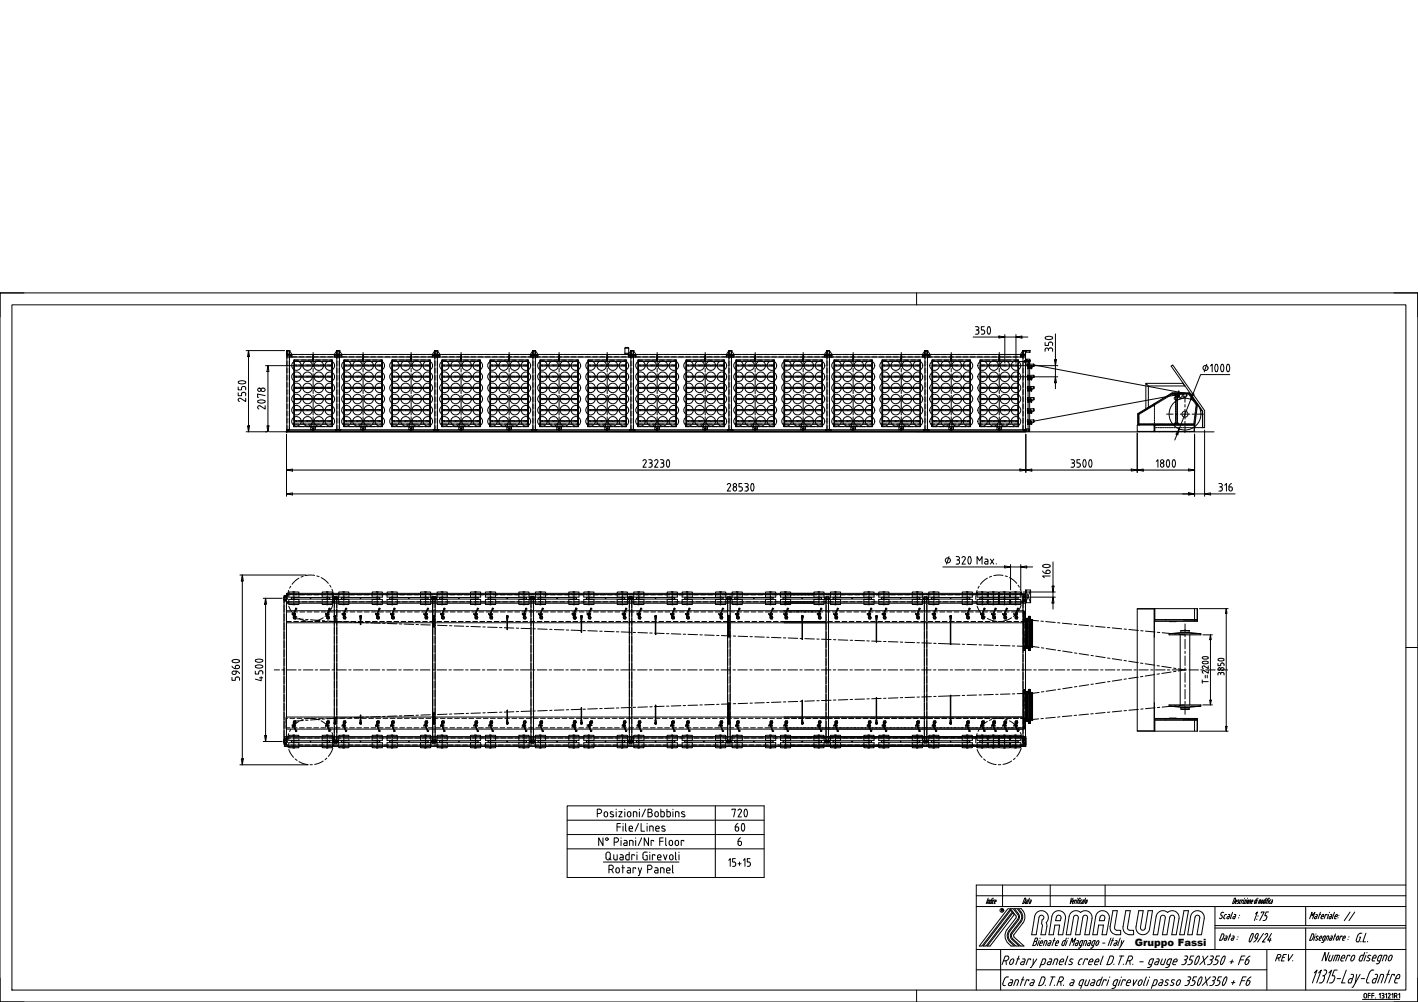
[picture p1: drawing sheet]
<svg xmlns="http://www.w3.org/2000/svg" width="841mm" height="594mm" viewBox="0 0 841 594" stroke-linecap="round" stroke-linejoin="round" font-family="sans-serif">
<defs><g id="words">
<g font-size="13.2">
<text x="433" y="488">720</text>
<text x="432" y="496">60</text>
</g>
<text font-size="10.1" x="733" y="560">09/24</text>
<text font-size="9.3" x="796" y="547">//</text>
<text font-size="7.9" x="431" y="515">15+15</text>
<text font-size="7.1" x="755" y="571">REV.</text>
<text font-size="5.9" x="673" y="561">Gruppo Fassi</text>
</g></defs>
<!-- layer: AM_BOR -->
<path d="M0 174h841v420h-841zM14 174h-14v14M544 174v7M827 174h14v14M834 384h7M0 580v14h14M841 580v14h-14M544 587v7" fill="none" stroke="#000" stroke-width=".59"/>
<!-- layer: AM_0 -->
<g fill="none" stroke="#000" stroke-width=".59">
<path d="M7 181h827v406h-827zM170 210h2v45h-2zM170 208v2M170 210h377M170 208h2M170 210h.1M170 208h.1M170 208h2l1 2v2h-3v-4M172 208h.1M172 210h.1M172 208v2M172 212h376"/>
<path d="M174 213l1 38zM175 213h22v1h-22zM175 216h22M175 217h22M186 211v2h-1zM197 213v38zM200 208h1l2 2v2h-5v-2zM200 210h1v45h-1zM200 208v2M200 210h.1M200 208h.1M200 210h1"/>
<path d="M200 208h1M201 208h.1M201 208v2M201 210h.1M204 213v38zM204 213h22v1h-22zM204 216h22M204 217h22M215 211h1v2h-1zM226 213l1 38zM232 213l1 38zM233 213h22v1h-22z"/>
<path d="M233 216h22M233 217h22M244 211v2zM255 213v38zM258 208h1l2 2v2h-5v-2zM258 210h1v45h-1zM258 208v2M258 210h.1M258 208h.1M258 210h1M258 208h1M259 208h.1"/>
<path d="M259 208v2M259 210h.1M262 213v38zM262 213h23v1h-23zM262 216h23M262 217h23M273 211h1v2h-1zM285 213v38zM291 213v38zM291 213h22v1h-22zM291 216h22M291 217h22"/>
<path d="M302 211v2zM313 213v38zM316 210h.1M316 208h2l1 2v2h-4v-2zM316 210h2v45h-2zM316 208v2M316 208h1v2h-1M318 208h.1M318 208v2M320 213l1 38zM321 213h22v1h-22zM321 216h22"/>
<path d="M321 217h22M331 211h1v2h-1zM343 213v38zM349 213v38zM349 213h22v1h-22zM349 216h22M349 217h22M360 211v2zM371 209v1M371 206v3M371 206h2v3h-2M371 206h2"/>
<path d="M371 206h.1M371 213l1 38zM373 209l-2 1M374 208h2l1 2v2h-4v-2zM374 210h2v45h-2zM374 208v2M374 210h.1M374 208h.1M374 210h2M374 208h2M376 208h.1M376 208v2"/>
<path d="M376 210h.1M378 213l1 38zM379 213h22v1h-22zM379 216h22M379 217h22M390 211v2h-1zM401 213v38zM407 213v38zM407 213h22v1h-22zM407 216h22M407 217h22M418 211h1v2h-1z"/>
<path d="M429 213l1 38zM432 208h2l1 2v2h-4v-2zM432 210h2v45h-2zM432 208v2M432 210h.1M432 208h.1M432 210h2M432 208h2M434 208h.1M434 208v2M434 210h.1M436 213l1 38z"/>
<path d="M437 213h22v1h-22zM437 216h22M437 217h22M448 211v2zM459 213v38zM465 213v38zM465 213h22v1h-22zM465 216h22M465 217h22M476 211h1v2h-1zM487 213l1 38zM490 210h1"/>
<path d="M490 208h2l1 2v2h-4v-2zM490 210h2v45h-2zM491 208v2M491 208h1M491 208l-1 2M492 208v2h-1M492 208h.1M492 208v2M495 213v38zM495 213h22v1h-22zM495 216h22M495 217h22"/>
<path d="M506 211v2zM517 213v38zM523 213v38zM523 213h23v1h-23zM523 216h23M523 217h23M534 211h1v2h-1zM546 213v38zM548 208v2M548 210h.1M548 208h.1M548 210h2"/>
<path d="M548 208h2M549 208h1l2 2v2h-5v-2zM549 210h1v45h-1zM550 208h.1M550 208v2M550 210h.1M550 212h57M551 210h54M553 213v38zM553 213h22v1h-22zM553 216h22M553 217h22"/>
<path d="M564 211v2zM575 213l1 38zM581 213l1 38zM582 213h22v1h-22zM582 216h22M582 217h22M592 211h1v2h-1zM604 213v38zM607 208h1v4h-3v-2zM607 210h1v45h-1zM607 208v2M607 208h4z"/>
<path d="M607 210h.1M607 208h.1M607 210h1M607 208h1M608 214v1zM608 214h3M608 214h.1M608 208h.1M608 208v2M608 210h.1M608 215h3M608 213h1"/>
<path d="M608 213v1M608 215v1M609 208h2v1h-2zM609 213h2v1h-2zM609 217h.1M610 217h.1M609 217h4M609 216v1M610 216v1M610 216h.1M610 217v2zM610 214v42"/>
<path d="M610 214h-2M610 215v1M611 214v42h-2v-2h1v2M611 218v1M611 219h.1M611 217h1M611 214h-3M611 217h.1M611 217v1M611 218h.1M611 217v1h1M612 217l-1 1"/>
<path d="M612 217v1M612 218h.1M612 218h-1M612 219h.1M612 217h.1M612 217v2M612 218v1M613 217h.1M613 216v1M613 216h.1M613 216l90 17M613 216h-5"/>
<path d="M695 217l1-1 18 27v11h-1v-10zM175 236h22M175 237h22M175 230h22M175 223h22M175 224h22M204 236h22M204 237h22M204 230h22M204 223h22M204 224h22M233 236h22"/>
<path d="M233 237h22M233 230h22M233 223h22M233 224h22M262 236h23M262 237h23M262 230h23M262 223h23M262 224h23M291 236h22M291 237h22M291 230h22"/>
<path d="M291 223h22M291 224h22M321 236h22M321 237h22M321 230h22M321 223h22M321 224h22M349 236h22M349 237h22M349 230h22M349 223h22M349 224h22"/>
<path d="M379 236h22M379 237h22M379 230h22M379 223h22M379 224h22M407 236h22M407 237h22M407 230h22M407 223h22M407 224h22M437 236h22M437 237h22"/>
<path d="M437 230h22M437 223h22M437 224h22M465 236h22M465 237h22M465 230h22M465 223h22M465 224h22M495 236h22M495 237h22M495 230h22M495 223h22"/>
<path d="M495 224h22M523 236h23M523 237h23M523 230h23M523 223h23M523 224h23M553 236h22M553 237h22M553 230h22M553 223h22M553 224h22M582 236h22"/>
<path d="M582 237h22M582 230h22M582 223h22M582 224h22M609 224h.1M609 230h.1M609 237h.1M609 223v1M609 229v1M609 236v1M610 223h.1M610 230h.1"/>
<path d="M610 237h.1M609 237h4M609 230h4M609 223h4M609 224h4M609 229h4M609 236h4M609 223h.1M609 229h.1M609 236h.1M610 224h.1M610 223v1"/>
<path d="M610 229v1M610 236v1M610 229h.1M610 236h.1M610 224v1zM610 230v2zM610 237v1zM611 225h.1M611 232h.1M611 238h.1M611 224h1M611 230l1 1"/>
<path d="M611 237h1M611 224h.1M611 230v1M611 237h.1M611 230h.1M611 237v1M611 223h.1M611 236h.1M611 236v1M611 223v1M611 236v2M611 231h.1"/>
<path d="M611 224l1 1M611 230v1h1M611 237v1h1M612 224h-1M612 231h-1M612 237l-1 1M612 224h.1M612 225h.1M612 230v1M612 231h.1M612 237h.1M612 238h.1"/>
<path d="M612 232h.1M612 224v1M612 237v1M612 231v1M613 223h.1M613 230h.1M613 237h.1M613 224h.1M613 223v1M613 229v1M613 236v1M613 229h.1"/>
<path d="M613 236h.1M680 227h22M681 229v12M685 240h-1M685 239v2M685 240h.1M686 239v1M687 239h.1M688 238h-1M689 238h-1M690 237h-1M691 236l-1 1"/>
<path d="M692 236h-1M693 235l-1 1M694 235h-1M694 234v1M696 234h-1M696 233v1M696 234h3h-2M696 236l1 1M697 234h-1M697 235l-1 1M697 237h1M697 234v1"/>
<path d="M697 236v1M697 237v1M697 238v1M697 239v1M698 235h-1v1M698 236h.1M698 233h7l5 7-2 12h-10zM698 234v1M698 233v1M698 236v1M698 235v1M698 237v1"/>
<path d="M698 238v1M698 239v1M699 236h2M699 234h1v1h-1zM699 234h.1M699 234v-2v2h1M700 234h1M701 234h1M701 234v1M702 233l-1 1M702 227l1 2M702 234h1"/>
<path d="M703 233l-90 17M703 229h-22l-1-2v15M703 233h-7l1 1h2M703 235l-3 2M703 234h1M704 234h1M705 233h-10l-20 12v7h34M705 233l5 7-2 14M705 233l8 11v10h-5M705 234l1 1M706 235l1 1M707 236v1"/>
<path d="M707 237l1 1M708 238h.1M709 239h.1M709 240v1M160 256h560M170 255h438v1M170 255h438M170 255v1M170 255h2zM171 255h.1M174 251v2zM174 251h23v2h-23z"/>
<path d="M175 249h22M175 250h22M175 243h22M175 244h22M184 253h3v2h-3zM197 253v-2v2M199 255h3zM199 255h.1M202 255h.1M204 251v2zM204 251h23v2h-23zM204 249h22"/>
<path d="M204 250h22M204 243h22M204 244h22M214 253h3v2h-3zM227 253v-2v2M232 251v2zM232 251h23v2h-23zM233 249h22M233 250h22M233 243h22M233 244h22M242 253h3v2h-3z"/>
<path d="M255 251v2zM257 255h3zM257 255h1M257 255h.1M258 255h.1M260 255h.1M262 251h23v2h-23zM262 253v-2v2M262 249h23M262 250h23M262 243h23M262 244h23"/>
<path d="M272 253h3v2h-3zM285 251v2zM291 251v2zM291 251h22v2h-22zM291 249h22M291 250h22M291 243h22M291 244h22M301 253h2v2h-2zM313 251v2zM315 255h4zM315 255h1"/>
<path d="M318 255h.1M320 251v2zM320 251h23v2h-23zM321 249h22M321 250h22M321 243h22M321 244h22M330 253h3v2h-3zM343 251v2zM349 251v2zM349 251h23v2h-23zM349 249h22"/>
<path d="M349 250h22M349 243h22M349 244h22M359 253h2v2h-2zM372 253v-2v2M373 255h4zM374 255h.1M376 255h.1M378 251v2zM378 251h23v2h-23zM379 249h22M379 250h22"/>
<path d="M379 243h22M379 244h22M388 253h3v2h-3zM401 253v-2v2M407 251v2zM407 251h23v2h-23zM407 249h22M407 250h22M407 243h22M407 244h22M417 253h3v2h-3zM430 251v2z"/>
<path d="M431 255h4zM432 255h.1M434 255h.1M436 251h23v2h-23zM436 253v-2v2M437 249h22M437 250h22M437 243h22M437 244h22M447 253h2v2h-2zM459 251v2zM465 251v2z"/>
<path d="M465 251h23v2h-23zM465 249h22M465 250h22M465 243h22M465 244h22M475 253h3v2h-3zM488 251v2zM490 255h3zM490 255h.1M492 255h1M495 251v2zM495 251h22v2h-22z"/>
<path d="M495 249h22M495 250h22M495 243h22M495 244h22M505 253h2v2h-2zM517 251v2zM523 251v2zM523 251h23v2h-23zM523 249h23M523 250h23M523 243h23M523 244h23"/>
<path d="M533 253h3v2h-3zM546 253v-2v2M548 255h3zM548 255h.1M550 255h1M551 255h.1M553 251v2zM553 251h23v2h-23zM553 249h22M553 250h22M553 243h22M553 244h22"/>
<path d="M563 253h3v2h-3zM576 253v-2v2M581 251v2zM581 251h23v2h-23zM582 249h22M582 250h22M582 243h22M582 244h22M591 253h3v2h-3zM604 251v2zM607 255h1zM607 255h1"/>
<path d="M607 255h.1M608 255h.1M609 244h.1M609 250h.1M609 242v2M609 249v1M610 243h.1M610 250h.1M609 250h4M609 244h4M609 242h4M609 249h4"/>
<path d="M609 242h.1M609 249h.1M610 242v2M610 249v1M610 242h.1M610 249h.1M610 244v1zM610 250v2zM611 244h.1M611 250h.1M611 245h.1M611 251v1"/>
<path d="M611 244h1M611 250h1M611 252h.1M611 243h.1M611 243v1M611 250v1M611 251h.1M611 250v1h1M612 244h-1M612 250l-1 1M612 244h.1M612 250v1"/>
<path d="M612 251h.1M612 251h-1M612 245h.1M612 252h.1M612 250h.1M612 244v1M612 250v2M612 251v1M613 243h.1M613 250h.1M613 242v2M613 249v1"/>
<path d="M613 242h.1M613 249h.1M613 244h.1M674 252v4M675 256h10M675 252h.1M675 246l20-13h3v19h-23zM675 246v1M675 247v1M675 248v1M675 249v1M675 250v1"/>
<path d="M676 252h.1M676 247h.1M676 248h.1M676 249h.1M676 250h.1M676 251h.1M676 245l-1 1M676 256h.1M676 245v1M677 245h-1M677 251h.1M677 245h.1"/>
<path d="M677 244h.1M678 251h.1M678 244l-1 1M678 244h.1M679 251h.1M679 244h-1M679 243h.1M680 251h1M680 243h-1M680 242v1M681 243h-1M681 251h1"/>
<path d="M681 242h-1M682 242h-1M682 251h1M682 241l-1 1M683 241l-1 1M683 241h-1M683 251h1M683 256h.1M684 241h-1M684 240l-1 1M684 251h1M684 252h1"/>
<path d="M684 240v1M685 252h.1M685 255h.1M685 241h.1M685 240v-1v2M685 242h.1M685 243h.1M685 244h.1M685 245v1M685 246v1M685 247v1M685 248v1"/>
<path d="M685 249v1M685 250v1M685 251v5M685 256h23M685 252h23v4M685 254h.1M685 252v4M685 251h1M686 254h.1M686 251h1M687 254h.1M687 251h1"/>
<path d="M688 256h.1M688 254h.1M688 251h1M689 254h1M689 251h1M690 254h1M690 251h1M691 254h1M692 251h.1M692 254h1M693 251h.1M693 254h1"/>
<path d="M694 251h.1M694 254h1M695 251h.1M695 254h1M695 256h.1M696 251h.1M696 254h1M697 251h2M697 241h.1M697 242h.1M697 243h.1M697 244h.1"/>
<path d="M697 245h.1M697 246v1M697 247v1M697 248v1M697 249v1M697 250v1M697 254h1M698 256h.1M698 254h1M698 241h.1M698 242h.1M698 243h.1"/>
<path d="M698 244h.1M698 245h.1M698 246v1M698 247v1M698 248v1M698 249v1M698 250v1M699 251h-2h2M699 251h1M699 254h1M700 251h1M700 254h1"/>
<path d="M701 245v1M701 246v1M701 251h1M702 254h.1M702 244l-1 1M702 247h.1M702 251h1M703 244h-1M703 254h.1M703 244h1M703 247h.1M703 251h1"/>
<path d="M704 254h.1M704 244v1M704 247h.1M704 251h1M704 245l1 1M705 246l-1 1M705 254h.1M705 251h1M706 256h.1M706 254h1M706 251h1M707 254h1"/>
<path d="M708 251h-1M708 252v4M708 250h.1M708 248v1M708 247v1M709 246v1M709 245v1M709 244v1M709 243v1M709 242v1M709 241v1M168 353h2v3h-2z"/>
<path d="M169 353h.1M169 356h.1M197 354h4v1h-4zM256 354h3v1h-3zM314 354h3v1h-3zM372 354h4v1h-4zM431 354h3v1h-3zM465 352h143v6h-143M465 353h143v4h-143M483 352h-313v6h313M483 353h-313v4h313M489 354h3v1h-3z"/>
<path d="M547 354h4v1h-4zM607 353h1v3h-1zM608 350v7zM608 350l3 7v-7h-3v7h3M611 350l-3 7M173 364h2zM174 365h.1M174 364v1M174 365h1v1h1l-1 1h-1M174 364h.1M174 365v1M174 366v1"/>
<path d="M175 364v1M175 365h.1M175 366h.1M175 367h.1M176 361l-2 4 2-4M193 364h2zM194 365h.1M194 364v1M194 365h1v1v1h-1v-1M194 364h.1M194 365v1M194 366h.1"/>
<path d="M195 366h.1M195 367h.1M195 361l-1 4 2-4M198 365h1v2h-1zM198 366l1 3zM199 369h.1M199 368h.1M198 366h1M199 368v1M199 365h.1M199 366h.1M199 365h-1v1"/>
<path d="M199 365l-1 1M203 364h2zM204 364v1M204 365h.1M204 365h1v1v1h-1M204 364h.1M204 365v1M204 366v1M204 366h.1M205 367h.1M205 361l-2 4 2-4M214 365v1v1"/>
<path d="M214 367h.1M214 365v2M214 366v4zM214 370h.1M214 368h.1M214 365h.1M214 366h.1M214 365v1v-1M223 364h2zM223 365h.1M223 364v1M223 365h2l-1 1h1v1h-1"/>
<path d="M223 364h.1M224 365v1M224 366v1M224 364v1M224 366h.1M225 367h.1M225 361l-2 4 2-4M232 364h2zM232 365h2l-1 1h1v1h-2M232 364v1M232 365l1 1M233 366l-1 1"/>
<path d="M233 364v1M233 365h.1M233 366h.1M234 367h.1M234 361l-2 4 2-4M252 364h1zM252 365h1v1h1l-1 1h-1M252 364v1M252 365h1l-1 2M253 364v1M253 365h.1M253 366h.1"/>
<path d="M253 367h.1M254 361l-2 4 2-4M257 365h1v2h-1zM257 366v6zM257 372h.1M257 368h.1M257 366h1M257 371h.1M258 365h.1M257 366h1zM258 365h-1v1M258 365l-1 1"/>
<path d="M261 364h2zM262 364v1M262 365h.1M262 365h1v1h1l-1 1h-1M262 364h.1M262 365h1l-1 2M263 364v1M263 365h.1M263 366h.1M263 367h.1M263 361l-1 4 2-4M281 364h2z"/>
<path d="M282 365h.1M282 364v1M282 365h1v1v1h-1M282 364h.1M282 365v1M282 366v1M283 366h.1M283 367h.1M283 361l-1 4 2-4M290 364h2zM291 364v1M291 365h.1"/>
<path d="M291 365h1v1v1h-1M291 364h.1M291 365v1M291 366v1M292 366h.1M292 367h.1M292 361l-2 4 2-4M301 365v1v1M301 367h.1M301 365v2M301 366v7zM301 365h.1"/>
<path d="M301 366h.1M301 365v1v-1M301 373h.1M301 368h.1M310 364h2zM310 364v1M310 365h.1M310 365h2l-1 1h1v1h-1M310 364h.1M311 365v1M311 366v1M311 364v1"/>
<path d="M311 366h.1M312 367h.1M312 361l-2 4 2-4M320 364h1zM320 364v1M320 365l1 1M320 365h2l-1 1h1v1h-2M320 364h.1M321 366l-1 1M321 364v1M321 365h.1M321 366h.1"/>
<path d="M322 367h.1M322 361l-2 4 2-4M340 364h1zM340 365h1v1h1l-1 1h-1M340 364v1M340 365v1M340 366v1M341 364v1M341 365h.1M341 366h.1M341 367h.1M342 361l-2 4 2-4"/>
<path d="M345 365v1v1M345 367h.1M345 365v2M345 366v9zM345 365h.1M345 366h.1M345 365v1M345 375h.1M345 368h.1M345 374h.1M348 364h2zM349 365h.1"/>
<path d="M349 364v1M349 365h1v1h1l-1 1h-1M349 364h.1M349 365h1l-1 2M350 364v1M350 365h.1M350 366h.1M350 367h.1M350 361l-1 4 2-4M369 364h2zM370 366v1M370 365h1v1v1h-1"/>
<path d="M370 364v1M370 365v1M370 365h.1M371 366h.1M371 367h.1M371 361l-1 4 2-4M378 364h2zM379 365h.1M379 364v1M379 365h1l-1 1h1v1h-1M379 364h.1M379 365v1"/>
<path d="M379 366v1M379 366h.1M380 367h.1M380 361l-2 4 2-4M389 367h.1M389 365v1v1M389 365v2M389 366v10zM389 365h.1M389 366h.1M389 365v1M389 376h.1"/>
<path d="M389 368h.1M398 364h2zM398 364v1M398 365h.1M398 365h2l-1 1h1v1h-1M398 364h.1M399 365v1M399 366v1M399 364h.1M399 364v1M399 366h.1M400 367h.1"/>
<path d="M400 361l-2 4 2-4M407 364h1zM407 365l1 1M407 365h2l-1 1h1v1h-2M407 364v1M408 366l-1 1M408 364v1M408 365h.1M408 366h.1M409 367h.1M409 361l-2 4 2-4M427 364h1z"/>
<path d="M427 365h1v1h1l-1 1h-1M427 364v1M427 365v1M427 366v1M428 364v1M428 365h.1M428 366h.1M428 367h.1M429 361l-2 4 2-4M432 367h.1M432 365h1v2h-1M432 365v2"/>
<path d="M432 366v12zM432 366h1M432 377h.1M432 368h.1M433 365h.1M432 366h1zM433 365h-1v1M433 365l-1 1M436 364h2zM437 365h1v1h1l-1 1h-1M437 364v1M437 365v2"/>
<path d="M438 364v1M438 365h.1M438 366h.1M438 367h.1M438 361l-1 4 2-4M456 364h2zM457 365h1v1v1h-1M457 364v1M457 365v2M457 365h.1M458 366h.1M458 367h.1"/>
<path d="M458 361l-1 4 2-4M465 362h142v7h-142M465 364h2zM466 365h.1M466 364v1M466 365h1l-1 1h1v1h-1M466 364h.1M466 365v1M466 366v1M466 366h.1M467 367h.1M467 361l-2 4 2-4"/>
<path d="M476 365v1v1M476 367h.1M476 365v2M476 366v13zM476 379h.1M476 368h.1M476 365h.1M476 366h.1M476 365v1v-1M485 364h2zM485 364v1M485 365h.1"/>
<path d="M485 365h2l-1 1h1v1h-1M485 364h.1M486 365v1M486 366v1M486 364v1M486 366h.1M486 362h-316v7h320M487 367h.1M487 361l-2 4 2-4M495 364h1zM495 365h.1M495 364v1"/>
<path d="M495 365h2l-1 1h1v1h-2M495 364h.1M495 365l1 1M496 366l-1 1M496 364h.1M496 364v1M496 366h.1M497 367h.1M497 361l-2 4 2-4M514 364h2zM515 365h.1M515 365h1v1h1l-1 1h-1"/>
<path d="M515 364v1M515 365v1M515 366v1M516 364v1M516 366h.1M516 367h.1M517 361l-2 4 2-4M520 365v1v1M520 367h.1M520 365v2M520 366v15zM520 368h.1"/>
<path d="M520 365h.1M520 366h.1M520 365v1v-1M523 364h2zM524 364v1M524 365h.1M524 365h1v1h1l-1 1h-1M524 364h.1M524 365v1M524 366v1M525 364v1M525 365h.1"/>
<path d="M525 366h.1M525 367h.1M525 361l-1 4 2-4M543 364h2zM544 364v1M544 365h.1M544 365h1v1v1h-1M544 364h.1M544 365v1M544 366v1M545 366h.1M545 367h.1"/>
<path d="M545 361l-1 4 2-4M553 364h2zM554 364v1M554 365h.1M554 365h1l-1 1h1v1h-1M554 364h.1M554 365v2M554 366h.1M555 367h.1M555 361l-2 4 2-4M563 365l1 1-1 1M564 367h.1"/>
<path d="M564 365v2M564 366v16zM564 368h.1M564 365h.1M564 366h.1M564 365v1M573 364h2zM573 365h.1M573 364v1M573 365h2l-1 1h1v1h-1M573 364h.1M573 365l1 1"/>
<path d="M574 366l-1 1M574 366h-1M574 364v1M574 365h.1M574 366h.1M575 367h.1M575 361l-2 4 2-4M582 364h1zM582 365h.1M582 364v1M582 365h2l-1 1h1v1h-2M582 364h.1"/>
<path d="M582 365l1 1M583 366l-1 1M583 364v1M583 365h.1M583 366h.1M584 367h.1M584 361l-2 4 2-4M588 364h2zM589 364v1M589 365h.1M589 365h1v1v1h-1M589 364h.1"/>
<path d="M589 365v1M589 366v1M590 364v1M590 365h.1M590 366h.1M590 367h.1M590 361l-1 4 2-4M595 364h2zM596 365h1l-1 1h1v1h-1M596 364v1M596 365v1M596 366v1"/>
<path d="M596 365h.1M596 366h.1M597 367h.1M597 361l-2 4 2-4M602 364h1zM602 365h1v1h1l-1 1h-1M602 364v1M602 365v1M602 366v1M603 364v1M603 365h.1M603 366h.1"/>
<path d="M603 367h.1M604 361l-2 4 2-4M607 363h1v22h-1zM607 363h1h-1zM608 367h2M608 367v2v-2M609 367h3M609 367h.1M609 367v17zM609 368h.1M609 369h.1M609 370h.1"/>
<path d="M609 371h.1M609 372h.1M609 373h.1M609 374h.1M609 375h.1M609 376h.1M609 377h.1M609 378h.1M609 379h.1M609 380h.1M609 374h1M609 373h1"/>
<path d="M609 372h1M609 371h1M609 369h1M609 367h1M609 375h1M609 377h1M609 376h1M609 370h1M609 368h1M609 378h1M609 379h1M609 380h1"/>
<path d="M610 368h-1l1 1M610 370l-1 1M610 373h-1M610 379h-1h1M610 367h-2M610 367h.1M610 367v-2h1v2M610 376h1M610 375h1M610 374h1M610 373h1M610 372h1"/>
<path d="M610 371h1M610 370h1M610 369h1M610 368h1M610 377h1M610 378h1M610 379h1M610 380h1M610 367v1M610 368h.1M611 367v1M611 368h.1"/>
<path d="M611 366v19zM611 368h-1M611 367h.1M611 376h1M611 375h1l-1 1M611 375h1M611 374h1M611 373h1M611 372h1M611 371h1M611 370l1 1M611 370h1"/>
<path d="M611 369h1M611 368h1l-1 1M611 368h1M611 377h1h-1M611 378h1h-1M611 379h1h-1M611 377h1M611 378h1M611 379h1M611 380h1M612 368h.1M612 369h.1"/>
<path d="M612 370h.1M612 371h.1M612 372h.1M612 373h.1M612 374h.1M612 375h.1M612 376h.1M612 377h.1M612 378h.1M612 379h.1M612 380h.1M612 367v17z"/>
<path d="M612 375h-1M612 377h-1M612 367h.1M674 361h11M685 368h25v-7h-36v73h36v-8h-25M685 361v73v-17M685 367h25M685 368h25M685 361v7M691 367v1M693 376h19M694 368h4"/>
<path d="M700 376v42M700 374h5zM700 375h5zM700 375l-7 1h19l-7-1M700 374v1M702 367l8 1M703 373h.1M705 374v1M706 376v42M708 361v7M710 361v7M520 380h.1"/>
<path d="M564 382h.1M607 385v1M607 386h1M608 384h.1M608 385v1M608 384h2M608 385h-1M608 384v2M609 384h3M609 384h.1M609 383h.1M609 381h.1"/>
<path d="M609 382h.1M609 383v1M609 382h1M609 383h1M609 381h1M609 384h1M610 380h-1M610 381h-1M610 382l-1 1M610 384h-2v-8v9M610 384h.1M610 383h1"/>
<path d="M610 381h1M610 382h1M610 383h.1M610 383h1zM610 383v1M611 383h.1M611 384h.1M611 384v2h-1v-2M611 383h1M611 380h1l-1 1M611 381h1M611 382l1 1"/>
<path d="M611 382h1M612 383h.1M612 381h.1M612 382h.1M612 384h.1M612 383v1M345 420v8zM345 420h.1M389 418v10zM389 418h.1M389 418v1M432 417v11z"/>
<path d="M432 417h.1M476 415v13zM476 415h.1M476 416h.1M520 414v14zM520 414h.1M564 412v16zM564 412h.1M564 413h.1M607 410h1v21h-1zM607 410h.1M607 409v1"/>
<path d="M607 409h1h-1M607 410h1M607 409h.1M608 409v2M608 410h.1M608 409v9v-7M609 411h3M609 411v16zM609 420h.1M609 419h.1M609 418h.1M609 411h.1"/>
<path d="M609 413h.1M609 417h.1M609 414h.1M609 416h.1M609 415h.1M609 412h.1M609 420h1M609 411h1M609 413h1M609 417l1 1M609 416l1 1M609 415h1"/>
<path d="M609 414h1M609 418h1M609 419h1M609 417h1M609 416h1M609 412h1M609 410h.1M609 410v1M609 410h1M610 418h-1l1 1M610 412h-1M610 410h-2"/>
<path d="M610 410h.1M610 411h.1M610 411v-2h1v2M610 418h1M610 419h1M610 420h1M610 411h1M610 414h1M610 417h1M610 416h1M610 415h1M610 413h1"/>
<path d="M610 412h1M610 411h1zM611 411h.1M611 410v18zM611 410h.1M611 412h1M611 414h1h-1M611 415h1h-1M611 416h1h-1M611 417h1l-1 1M611 418h1l-1 1M611 418h1"/>
<path d="M611 419h1M611 420h1M611 411h1M611 417h1M611 416h1M611 415h1M611 414h1M611 413h1M612 420h.1M612 419h.1M612 418h.1M612 411h.1"/>
<path d="M612 413h.1M612 417h.1M612 414h.1M612 416h.1M612 415h.1M612 412h.1M612 411v16zM612 413h-1M612 414h-1M612 415h-1M612 416l-1 1M693 419v-1h19v1"/>
<path d="M700 419h5zM700 419h-7h19h-7M700 419v1M705 419v1M168 438h2v3h-2zM169 438h.1M173 430h2zM174 430h.1M174 429v1M174 428v1M174 429h.1M174 428h.1"/>
<path d="M174 428l1-1 1 1-1 1h-1M175 429h.1M175 430h.1M175 429v1M175 428h.1M175 427v1M176 434l-2-4 2 4M193 430h2zM194 428v-1h1v1v1h-1M194 430h.1M194 429v1M194 428v1"/>
<path d="M194 429h.1M195 428h.1M195 427v1M196 434l-2-4 1 4M197 439h4v1h-4zM198 429h1M198 425l1 3zM199 426h.1M199 427h.1M199 429h-1v-2h1v2M199 428v1M199 428l-1 1"/>
<path d="M203 430h2zM204 430h.1M204 429v1M204 428v1M204 429h.1M204 428h.1M204 428l1-1v1v1h-1M205 427v1M205 434l-2-4 2 4M214 429h.1M214 427v2zM214 428v1"/>
<path d="M214 424v4zM214 424h.1M214 426h.1M214 427h.1M214 427v2M223 430h2zM223 428l1-1h1v1l-1 1h1h-2M223 430h.1M223 429v1M223 428l1 1M223 429h.1M224 429h.1"/>
<path d="M224 429v1M224 428h.1M225 427v1M225 434l-2-4 2 4M232 430h2zM232 428l2-1v1l-1 1h1h-2M232 428l1 1M232 429v1M233 429h-1M233 429h.1M233 429v1M233 430h.1"/>
<path d="M233 428h.1M234 427v1M234 434l-2-4 2 4M234 434h.1M252 430h1zM252 428l1 1h-1M252 429v1M252 428h.1M252 428l1-1 1 1-1 1h-1M253 429h.1M253 429v1M253 430h.1"/>
<path d="M253 428h.1M253 427v1M254 434l-2-4 2 4M254 434h.1M256 439h3v1h-3zM257 429h1h-1M257 423v5zM257 423h.1M257 426h.1M257 427h.1M258 429h-1v-2h1v2M258 428l-1 1"/>
<path d="M261 430h2zM262 429v1M262 430h.1M262 428l1 1h-1M262 429h.1M262 428h.1M262 428l1-1 1 1-1 1h-1M263 429h.1M263 429v1M263 430h.1M263 428h.1M263 427v1"/>
<path d="M263 434l-1-4 2 4M263 434h.1M281 430h2zM282 430h.1M282 429v1M282 428v1M282 429h.1M282 428h.1M282 428l1-1v1v1h-1M283 428h.1M283 427v1M283 434l-1-4 2 4"/>
<path d="M283 434h.1M290 430h2zM291 428l1-1v1v1h-1M291 430h.1M291 429v1M291 428v1M291 429h.1M292 428h.1M292 427v1M292 434l-2-4 2 4M301 429h.1M301 427v2z"/>
<path d="M301 428v1M301 421v7zM301 421h.1M301 426h.1M301 427h.1M301 427v2M310 430h2zM310 428l2-1v1l-1 1h1h-2M310 429v1M310 428l1 1M310 430h.1M310 429h.1"/>
<path d="M311 429h.1M311 429v1M311 428h.1M312 427v1M312 434l-2-4 2 4M314 439h3v1h-3zM320 430h1zM320 428l2-1v1l-1 1h1h-2M320 429v1M320 428l1 1M320 430h.1M321 429h-1"/>
<path d="M321 429h.1M321 429v1M321 430h.1M321 428h.1M322 427v1M322 434l-2-4 2 4M340 430h1zM340 428l1-1 1 1-1 1h-1M340 428v1M340 429v1M340 429h.1M341 429h.1"/>
<path d="M341 429v1M341 430h.1M341 428h.1M341 427v1M342 434l-2-4 2 4M342 434h.1M345 429h.1M345 427v2zM345 426h.1M345 427h.1M345 429v-1l-1 1h1M345 427v2"/>
<path d="M349 430h2zM350 428l1-1v1v1h-1M350 428v1M350 429v1M350 429h.1M350 434l-1-4 2 4M350 434h.1M351 429h.1M351 429v1M351 430h.1M351 428h.1M351 427v1"/>
<path d="M369 430h2zM370 428v1M370 429v1M370 428h.1M370 428l1-1v1v1h-1M370 429h.1M370 430h.1M371 428h.1M371 427v1M371 434l-1-4 2 4M371 434h.1M372 439h4v1h-4z"/>
<path d="M378 430h2zM379 428v-1h1v1l-1 1h1h-1M379 430h.1M379 429v1M379 428v1M379 429h.1M379 428h.1M380 427v1M380 434l-2-4 2 4M389 429v-2v2M389 429h.1M389 426h.1"/>
<path d="M389 427h.1M389 428v1M389 428l-1 1h1M398 430h2zM398 428l2-1v1l-1 1h1h-2M398 430h.1M398 429v1M398 428l1 1M398 429h.1M399 429h.1M399 430h.1M399 429v1"/>
<path d="M399 428h.1M400 427v1M400 434l-2-4 2 4M407 430h1zM407 429v1M407 428l1 1M407 428h.1M407 428l2-1v1l-1 1h1h-2M408 429h-1M408 429h.1M408 430h.1M408 429v1"/>
<path d="M408 428h.1M409 427v1M409 434l-2-4 2 4M427 430h1zM427 428l1-1 1 1-1 1h-1M427 428v1M427 429v1M427 429h.1M428 429h.1M428 429v1M428 430h.1M428 428h.1"/>
<path d="M428 427v1M429 434l-2-4 2 4M431 439h3v1h-3zM432 429h.1M432 427h1v2M432 427v2M432 429h1h-1M432 426h.1M432 427h.1M433 428l-1 1M433 429h-1M436 430h2z"/>
<path d="M437 428v-1h1l1 1-1 1h-1M437 428v1M437 429v1M438 429h.1M438 430h.1M438 429v1M438 428h.1M438 427v1M438 434l-1-4 2 4M438 434h.1M456 430h2zM457 428v-1h1v1v1h-1"/>
<path d="M457 428v1M457 429v1M457 429h.1M457 430h.1M458 428h.1M458 427v1M458 434l-1-4 2 4M458 434h.1M465 425h142v7h-142M465 437h143v6h-143M465 437h143v5h-143M465 430h2z"/>
<path d="M466 430h.1M466 429v1M466 428v1M466 429h.1M466 428h.1M466 428l1-1v1l-1 1h1h-1M467 427v1M467 434l-2-4 2 4M476 429h.1M476 427v2zM476 428v1M476 426h.1"/>
<path d="M476 427h.1M476 427v2M485 430h2zM485 430h.1M485 429v1M485 428l1 1M485 429h.1M486 428h-1M486 428l1-1v1l-1 1h1h-2M486 429h.1M486 429v1M486 428h.1"/>
<path d="M487 427v1M487 434l-2-4 2 4M489 439h3v1h-3zM495 430h1zM495 430h.1M495 429v1M495 428l1 1M495 429h.1M495 428h.1M495 428l2-1v1l-1 1h1h-2M496 429h-1M496 430h.1"/>
<path d="M496 429v1M496 428h.1M497 427v1M497 434l-2-4 2 4M514 430h2zM515 430h.1M515 429v1M515 428v1M515 429h.1M515 428h.1M515 428l1-1 1 1-1 1h-1M516 429v1"/>
<path d="M516 428h.1M516 427v1M517 434l-2-4 2 4M520 429h.1M520 427v2zM520 428v1M520 426h.1M520 427h.1M520 427v2M523 430h2zM524 428l1-1 1 1-1 1h-1M524 429v1"/>
<path d="M524 428v1M524 430h.1M524 429h.1M525 429h.1M525 429v1M525 430h.1M525 428h.1M525 427v1M525 434l-1-4 2 4M525 434h.1M543 430h2zM544 429v1"/>
<path d="M544 430h.1M544 428v1M544 429h.1M544 428h.1M544 428l1-1v1v1h-1M545 428h.1M545 427v1M545 434l-1-4 2 4M545 434h.1M547 439h4v1h-4zM553 430h2zM554 428l1-1v1l-1 1h1h-1"/>
<path d="M554 429v1M554 428v1M554 430h.1M554 429h.1M554 428h.1M555 427v1M555 434l-2-4 2 4M563 427l1 2h-1M564 427v2M564 429h.1M564 426h.1M564 427h.1"/>
<path d="M564 428v1M564 428l-1 1h1M573 430h2zM573 430h.1M573 429v1M573 428l1 1M573 429h.1M573 429h1M573 428h.1M574 428l1-1v1l-1 1h1h-2M574 429h-1M574 429h.1"/>
<path d="M574 429v1M574 430h.1M574 428h.1M575 427v1M575 434l-2-4 2 4M582 430h1zM582 428l2-1v1l-1 1h1h-2M582 430h.1M582 429v1M582 428l1 1M582 429h.1M583 429h-1"/>
<path d="M583 429h.1M583 429v1M583 430h.1M583 428h.1M584 427v1M584 434l-2-4 2 4M588 430h2zM589 428l1-1v1v1h-1M589 430h.1M589 429v1M589 428v1M589 429h.1"/>
<path d="M590 429h.1M590 429v1M590 430h.1M590 428h.1M590 427v1M591 434l-2-4 1 4M595 430h2zM595 428l2-1v1l-1 1h1h-1M595 428l1 1M596 429v1M596 429h.1M596 430h.1"/>
<path d="M596 428h.1M597 427v1M597 434l-2-4 2 4M602 430h1zM602 428l1-1 1 1-1 1h-1M602 428v1M602 429v1M602 429h.1M603 429h.1M603 429v1M603 430h.1M603 428h.1"/>
<path d="M603 427v1M604 434l-2-4 2 4M604 434h.1M607 438h1v3h-1zM607 431v1h1v-1M607 431h1M607 431h.1M607 425h-437v7h437M608 431h.1M608 427v-2v2h2M608 427h.1M608 427h2h-1"/>
<path d="M608 437h-439v6h439M608 437h-439v5h439M609 427h3M609 426h.1M609 425h.1M609 424h.1M609 423h.1M609 422h.1M609 421h.1M609 427h.1M609 421h1M609 422h1"/>
<path d="M609 423h1M609 425h1M609 427h1M609 428h1M609 426h1M609 424h1M609 427v1M609 428h.1M610 423h-1M610 421h-1M610 428h.1M610 427h.1"/>
<path d="M610 427v2h1v-2M610 426h1M610 421h1M610 422h1M610 423h1M610 424h1M610 425h1M610 427h1M610 426v1M610 426h.1M611 427h.1M611 421h1"/>
<path d="M611 423h1M611 426h1h-1M611 426h1M611 422h1M611 424h1M611 425h1M611 427h1M612 426h.1M612 425h.1M612 424h.1M612 423h.1M612 422h.1"/>
<path d="M612 421h.1M612 425h-1M612 427h.1M674 433h11M685 426v8M685 427h25M691 427h.1M694 426h4M700 420l5 1zM705 426v1M708 426v8M710 427h-8"/>
<path d="M710 426v8M169 441h.1M579 537h255M579 531h255M586 533l-1 3M587 534l-1 2M587 534h-1l-1 2M587 535v1M588 534l-1 1M589 533l-2 3M589 534l-1 2M589 535v1"/>
<path d="M589 536h.1M589 533h.1M590 534l-1 1M590 536h.1M590 534v2M591 534h-1M591 534l-1 1M594 540h.1M594 540l1-1h-1v1M594 540h1M595 525v12M597 539l-16 22h1l17-22h-1"/>
<path d="M599 540l1 1-15 20h-2zM602 539h1l2 2a4 4 0 0 1 0 5l-5 7-1 2 1 2 4 4h-1l-4-3a4 4 0 0 1 0-6l6-8-1-2zM604 539a4 4 0 0 1 4 2v3l-1 3-6 8 6 6h-2l-4-4-1-2v-2l6-6a5 5 0 0 0 0-6zM608 533v2l-1 1zM609 534l-1 2M609 535h-1v1M610 534h1M611 533l-2 3M611 534h1l-1 2M611 535v1M623 525v12M635 533v3l1-3"/>
<path d="M636 536h1M636 534v2M637 534h-1M637 534l-1 1M638 534l-1 2M639 534l-1 2M639 533h.1M639 534h1M640 533l-1 3M640 533h.1M640 534v2M640 535l1 1"/>
<path d="M641 536h.1M641 533h.1M642 534l-2 1M642 534h1l-1 2M642 535v1M643 534h1M644 533l-1 3M644 534v2l1-2M645 534h-1M655 525v12M660 540h3l-2 11 1 1h3v2h-3a4 4 0 0 1-4-5zM675 540h3l-2 10a1.4 1.4 0 0 0 2 2 1.4 1.4 0 0 0 1-2l2-10h3l-2 11a4 4 0 0 1-5 3 4 4 0 0 1-3-5z"/>
<path d="M702 540h3l-3 14h-2zM721 537v26M733 533h-1l-1 3 1-1 1-2M733 536h.1M733 534v2M734 534l-1 1M734 534h-1M735 534h-1v2M735 535v1M735 536h.1M736 534l-1 1M737 534l-1 2"/>
<path d="M738 534l-1 2M738 533h.1M738 534h1l-1 2M740 534l-1 2M740 534v2v-1M740 533h.1M741 534h-1M741 536l1-2-1 2M741 534l-1 1M742 536h1M742 534v2M743 534l-1 1"/>
<path d="M743 534h-1M744 535v1M745 534l-1 1M746 533l-2 3M746 534l-1 2M746 533h.1M746 536l1-2h1l-1 2M748 534l-1 2M748 534v1M749 534l-1 2v-1M749 534h-1M749 535v1"/>
<path d="M751 534l-2 1M751 533l-2 3M751 534l-1 2M751 533h.1M752 534h.1M753 533l-2 3M753 534l-1 2M753 535v1M753 536h.1M753 533h.1M754 534l-1 1M754 534h1l-1 2"/>
<path d="M755 535h-1v1M774 537v12M834 525h-255v62M597 551l6-7-4-5h2l3 4v1l-6 8M597 551a7 7 0 0 0 3 10h2l-3-3a5 5 0 0 1-1-6M601 541l1 1-15 19h-1zM613 558h1M614 556h1a1.1 1.1 0 0 1 0 1 1.1 1.1 0 0 1-1 1 1.6 1.6 0 0 1 0 2 1.6 1.6 0 0 1-1 1zM616 544l-1 10h-3l2-11a4 4 0 0 1 6-3 4 4 0 0 1 1 7v2l-1 5h-3l1-5v-1v-3M616 544a1.6 1.6 0 0 1 3-1 1.4 1.4 0 0 1-1 2M616 558l-1 3M617 560v1h1"/>
<path d="M617 559h1v-1h-1v2M617 556h.1M622 558h1v1v2h-1v-2h1M625 558h1M625 541a4 4 0 0 1 5-1 4 4 0 0 1 2 5l-2 9h-2v-6h-2l-1 6h-3l2-11zM626 556l-2 5M626 560v1h1M626 559h2v-1h-1l-1 2M627 543a1.4 1.4 0 0 1 2 0 1.4 1.4 0 0 1 0 1v2h-3zM632 558h-2v2v1M633 556l-2 5h-1M633 558l-1 3"/>
<path d="M634 556h-1M639 558h1v1l-1 2h-1v-2h1M641 541a4 4 0 0 1 5-1 4 4 0 0 1 2 5l-2 9h-3l2-10a1.4 1.4 0 0 0-1-1 1.4 1.4 0 0 0-2 1l-1 10h-3l2-10a1.4 1.4 0 0 0-2-1 1.4 1.4 0 0 0-1 1l-2 10h-3l2-11a4 4 0 0 1 7-2M644 559v2M645 559l-1-1h-1l-1 3M646 558h1v1M647 559l-1 2h-1v-2h2M647 560l1-2h2l-2 4h-1M648 560v1h1M651 558h1l-2 3v-1zM651 541a4 4 0 0 1 5-1 4 4 0 0 1 2 5l-2 9h-2v-6h-2l-1 6h-3l2-11zM653 544a1.4 1.4 0 0 1 1-1 1.4 1.4 0 0 1 1 1v2h-3v-2"/>
<path d="M654 559h1M659 556l-2 5M659 558h1M660 556l-1 5M662 558l1 1-1 2h-1v-2h1M664 556l-1 5M665 558v3M667 558l-3 4M669 550l1-10h-2l-2 9a4 4 0 0 0 4 5M669 550v1l1 1M670 552h2v2h-2M692 541a4 4 0 0 1 5-1 4 4 0 0 1 2 5l-1 9h-3l2-10a1.4 1.4 0 0 0-2-1 1.4 1.4 0 0 0-1 1l-2 10h-3l2-10a1.4 1.4 0 0 0-1-1 1.4 1.4 0 0 0-2 1l-1 10h-3l2-11a4 4 0 0 1 7-2"/>
<path d="M707 541a4 4 0 0 1 5-1 4 4 0 0 1 2 5l-1 9h-3l2-10a1.4 1.4 0 0 0-2-1 1.4 1.4 0 0 0-1 1l-2 10h-3l2-11zM721 549h113M721 550h113M723 544l1 1M724 557l1-1 1-2h-1l-2 4h1M724 543h1M725 543v1l-1 1M726 541h-1l-1 1M726 545h.1M727 555h.1M727 542l-1 1v2M728 555v1"/>
<path d="M728 556h-2v1M728 556l-1 2h-1M729 542v1v2h-1M729 555h1M729 543l-1 1v1M730 554l-2 4M731 541l-1 4M732 543l-1 1v1M732 543h1M732 542h1v1l-1 2h-1M735 544h.1M735 543h.1"/>
<path d="M745 542l1-1-2 5M745 545h.1M746 543h.1M748 541h2l-3 5M752 541h-1l-1 2h1v1a2 2 0 0 1-2 2M774 550v37M777 545l1-4v2l2-2-1 4M778 554h1v2l-1 1-1 1zM780 555l-1 3M780 543h1M780 543v1v1M780 542h1v1v2h-1"/>
<path d="M780 554h.1M781 557h-1M782 555h-1v1M782 542h1M783 558h.1M783 541l-1 4M784 545h.1M784 556h-1M784 543v2M784 556v-1h-1v2M784 543l1-1v1h-1M785 556l1-1-1 3-1 1"/>
<path d="M785 556l-1 1 1 1M787 543v-1h-1l-1 3M788 542l-1 3M788 556l-1 2M788 556v-1h-1l-1 3M789 541h-1M789 542h1v1M789 555h1v1v2h-1M790 543l-1 1v1M790 543l-1 2h-1M790 556h-1v1M791 555h1"/>
<path d="M792 541l-2 4M792 545h.1M792 543v2M792 543l1-1v1h-1M792 554l-1 4M793 557l1-2h-1l-1 2M796 555h-1l-1 3M797 556h1v-1l-1 1v1M797 558h.1M800 557h-1M800 555v1M805 555l-1 2 1 1h1l1-2h-1"/>
<path d="M807 558h.1M808 553l-2 1-1 1M810 553l-2 5h2M811 558h.1M579 575h172M579 563h255M593 563v24M595 570a2.3 2.3 0 0 0 3-3h-2l-2 5M597 570v2M597 579h1M597 579l-1 1-1 3v1M600 569h1v2a1 1 0 0 1-1 1 1 1 0 0 1-1-1z"/>
<path d="M603 569h2M604 567l-2 5M607 569h.1M607 579l-2 5M607 568l1 1-1 3h-1a.9 .9 0 0 1-1-1 .9 .9 0 0 1 1-1h2M611 569h-1l-1 3M613 569v3M615 569l-3 5h-1M618 579l2 1-1 3-1 1h-2zM619 561l1-3h1l-1 3M620 569h-2l-1 5M620 568v1v2"/>
<path d="M620 571l-1 1h-2M622 569h1M623 568l1 1-1 3h-1a1 1 0 0 1-1-1 1 1 0 0 1 1-1h1M623 579h3M625 579l-2 5M627 569h-1l-2 3M627 568v2M627 570l-1 2M629 570h2a1.1 1.1 0 0 0-1-2 1.1 1.1 0 0 0-1 2l-1 2h2M633 567l-1 4v1M634 561l2-5v3l2-3-2 5M637 569h-2l1 2v1h-2"/>
<path d="M640 572h1M641 561h-1v-1l1-2h1l-1 4h-1M641 569h1M641 568l-1 1v2v1M645 569h-1l-2 3M646 570h2a1.1 1.1 0 0 0-1-2 1.1 1.1 0 0 0-1 2v2h1M650 570l-1 2h2M650 570a1 1 0 0 1 1-1 1 1 0 0 1 1 1h-3M654 579l-2 5h-1M654 567l-1 4v1M658 579v1M658 567h2v3l-2 2h-1z"/>
<path d="M661 572h.1M664 567h3M665 579v1M665 567l-2 5M666 572h.1M669 570a2.3 2.3 0 0 0 3-3h-2l-2 5M670 570v2M672 572h.1M676 570h2M680 579l-2 5h1M682 579v1M683 569h1l-1 4h-1l-1 1"/>
<path d="M683 568l-1 1-1 2 1 1h1M686 569h1M687 568l1 1-1 3h-2a.9 .9 0 0 1 0-1 .9 .9 0 0 1 1-1h1M689 569l-1 2 1 1h1l1-3M694 573h-1l-2 1M694 569h1l-2 4M694 568l-1 1-1 2v1h2M696 570v2h1M696 570a1 1 0 0 1 1-1 1 1 0 0 1 1 1h-2M701 572h1M702 569h1a1.6 1.6 0 0 1 0 2 1.6 1.6 0 0 1-1 1M703 567h1a1.2 1.2 0 0 1 0 1 1.2 1.2 0 0 1-1 1"/>
<path d="M704 572h1M705 579h1a1.2 1.2 0 0 1 0 2 1.2 1.2 0 0 1-1 0M707 569v1M707 570l-2 2M708 567h-2l-1 2h1M710 579h-2l-1 2h1a1.6 1.6 0 0 1 1 2 1.6 1.6 0 0 1-2 1h-1M710 567l-1 1a2.3 2.3 0 0 0 0 4l2-2a2.2 2.2 0 0 0 0-3h-1M712 579h1a4 4 0 0 1-3 5v-2zM713 567l2 5M715 579l1 5M716 572h1M716 567l-4 5"/>
<path d="M718 569a1.6 1.6 0 0 1 1 2 1.6 1.6 0 0 1-2 1M718 579l-5 5M718 567h1a1.2 1.2 0 0 1 1 1 1.2 1.2 0 0 1-2 1M719 579h1a1.2 1.2 0 0 1 1 2 1.2 1.2 0 0 1-1 0v2M720 572h1M723 567h-1l-1 2h1a1.6 1.6 0 0 1 0 2 1.6 1.6 0 0 1-1 1M725 579h-2l-1 2h1a1.6 1.6 0 0 1 0 2 1.6 1.6 0 0 1-1 1h-1M726 567l-1 1a2.2 2.2 0 0 0 0 4l1-2a2.2 2.2 0 0 0 0-3M727 579a4 4 0 0 1-2 5v-2zM730 570h2M731 569l-1 2M736 569h2"/>
<path d="M738 567h-2l-2 5M739 579h-2l-2 5M740 569a1.5 1.5 0 0 1 0 2 1.5 1.5 0 0 1-2 0l1-2h1M741 567l-2 2M742 579l-2 2M751 563v24M780 577l1-2-3 8M782 577l2-2-3 8M784 579h1M785 579a2.9 2.9 0 0 1-1 4M785 575h1a2.1 2.1 0 0 1-1 4M788 565l-2 5v-5l-2 5"/>
<path d="M788 577l2-2-3 8M789 566l-1 3v1h1l2-4M793 575h-2l-1 4h1a2.9 2.9 0 0 1-2 4M793 566l-1 4M794 567v3M794 567v-1h-2l-1 4M796 568h1l1-1a1 1 0 0 0-1-1 1 1 0 0 0-1 1l-1 2 2 1M798 575l-2 8h2M800 567l1-1h-2l-1 4M801 578h2v1l-2 4h-1a1.6 1.6 0 0 1 1-3h1M802 567h1v2a.9 .9 0 0 1-1 1 .9 .9 0 0 1-1-1zM805 578l-1 5"/>
<path d="M807 578l-5 7M809 565l-1 5h-2l1-3 2-1M810 566l-1 4M810 569l2 1M811 565h.1M812 568v2M813 567a1 1 0 0 0-1-1 1.1 1.1 0 0 0-1 2h1M814 568h2v-1a1 1 0 0 0-1-1 1 1 0 0 0-1 1v2l1 1M815 575h-2l-1 2-2 5 1 1h1M816 578h1v1l-1 4h-2M819 566h1l-2 4-1 1h-1M819 566l-1 1-1 2v1h1"/>
<path d="M820 578h-1l-2 5M820 578l1 1-2 4M822 566h-1l-1 4M822 566l1 1M823 567l-1 3M823 578h1M824 575l-3 8M824 567h2l-1 2a.9 .9 0 0 1-1 1 .9 .9 0 0 1-1-1zM827 579v-1h-1l-2 5M830 579v1h-2M830 579v-1h-1l-2 4M595 584h1"/>
<path d="M599 581h1l1 1-1 2h-1M600 583h-1a.9 .9 0 0 0-1 0 .9 .9 0 0 0 1 1M601 584l1-3h2v1l-1 2M606 581h1M610 582v-1h-1l-1 3M612 581h1v1v2h-2M613 583h-1a.9 .9 0 0 0-1 0 .9 .9 0 0 0 0 1M620 584h.1M625 584h.1M628 582a2.2 2.2 0 0 0 2 0 2.2 2.2 0 0 0 1-3h-2l-2 5M629 582v2M631 584h.1"/>
<path d="M636 581h1v1l-1 2h-1M637 583h-1a.9 .9 0 0 0-1 0 .9 .9 0 0 0 0 1M641 584h1M641 584h-1l1-2 2-1-2 5M644 581l-1 3h1M646 581l-1 3h-1M648 581h1v1v2h-2M649 583h-1a.9 .9 0 0 0-1 0 .9 .9 0 0 0 0 1M652 581h1M652 581l-1 1-1 2h1M656 582v-1h-1l-2 3M658 581l-2 3"/>
<path d="M661 582l-1 2h1M661 584h1M661 582l1-1h1l-2 4-2 1M665 581l-2 3M667 582v-1h-1l-1 3M668 583h2l1-1a1 1 0 0 0-1-1 1 1 0 0 0-1 1l-1 2M668 584h2M672 581v3l2-3M676 581a.8 .8 0 0 1 1 0 .8 .8 0 0 1 0 1v1a1 1 0 0 1-1 1 1 1 0 0 1-1-1zM681 581l-1 3M683 584h2M685 584l1-1v-2h-1l-2 5"/>
<path d="M688 581h2v1l-1 2h-1M690 583h-2a.9 .9 0 0 0-1 0 .9 .9 0 0 0 1 1M693 583l-1 1h-1M693 581h-2v1l1 1M697 581h-2v1l1 1v1h-2M698 583v-1a1 1 0 0 1 1-1 1 1 0 0 1 1 1v1M698 583a1 1 0 0 0 1 1 1 1 0 0 0 1-1M704 581h1M705 581a1.6 1.6 0 0 1 0 2 1.6 1.6 0 0 1-1 1h-1M718 584h.1M719 581h.1M720 583l-1 1"/>
<path d="M720 583h.1M730 583h2M732 581l-1 3M736 581h2M740 581l1 1v1M740 581l-1 2M741 583a1.1 1.1 0 0 1 0 1 1.1 1.1 0 0 1-2-1M782 583h1M793 580h2M807 580h2M816 580h-1a1.6 1.6 0 0 0-1 3M827 581v2h2"/>
<circle cx="171" cy="211" r=".1"/>
<circle cx="172" cy="211" r=".1"/>
<circle cx="173" cy="211" r=".1"/>
<circle cx="176" cy="217" r="2.8"/>
<circle cx="176" cy="217" r=".1"/>
<circle cx="182" cy="217" r="2.8"/>
<circle cx="182" cy="217" r=".1"/>
<circle cx="189" cy="217" r="2.8"/>
<circle cx="189" cy="217" r=".1"/>
<circle cx="196" cy="217" r="2.8"/>
<circle cx="196" cy="217" r=".1"/>
<circle cx="199" cy="211" r=".1"/>
<circle cx="200" cy="211" r=".1"/>
<circle cx="201" cy="211" r=".1"/>
<circle cx="202" cy="211" r=".1"/>
<circle cx="203" cy="211" r=".1"/>
<circle cx="205" cy="217" r="2.8"/>
<circle cx="205" cy="217" r=".1"/>
<circle cx="212" cy="217" r="2.8"/>
<circle cx="212" cy="217" r=".1"/>
<circle cx="219" cy="217" r="2.8"/>
<circle cx="219" cy="217" r=".1"/>
<circle cx="225" cy="217" r="2.8"/>
<circle cx="225" cy="217" r=".1"/>
<circle cx="234" cy="217" r="2.8"/>
<circle cx="234" cy="217" r=".1"/>
<circle cx="241" cy="217" r="2.8"/>
<circle cx="241" cy="217" r=".1"/>
<circle cx="247" cy="217" r="2.8"/>
<circle cx="247" cy="217" r=".1"/>
<circle cx="254" cy="217" r="2.8"/>
<circle cx="254" cy="217" r=".1"/>
<circle cx="257" cy="211" r=".1"/>
<circle cx="258" cy="211" r=".1"/>
<circle cx="259" cy="211" r=".1"/>
<circle cx="260" cy="211" r=".1"/>
<circle cx="261" cy="211" r=".1"/>
<circle cx="264" cy="217" r="2.8"/>
<circle cx="264" cy="217" r=".1"/>
<circle cx="270" cy="217" r="2.8"/>
<circle cx="270" cy="217" r=".1"/>
<circle cx="277" cy="217" r="2.8"/>
<circle cx="277" cy="217" r=".1"/>
<circle cx="283" cy="217" r="2.8"/>
<circle cx="283" cy="217" r=".1"/>
<circle cx="292" cy="217" r="2.8"/>
<circle cx="292" cy="217" r=".1"/>
<circle cx="299" cy="217" r="2.8"/>
<circle cx="299" cy="217" r=".1"/>
<circle cx="305" cy="217" r="2.8"/>
<circle cx="305" cy="217" r=".1"/>
<circle cx="312" cy="217" r="2.8"/>
<circle cx="312" cy="217" r=".1"/>
<circle cx="315" cy="211" r=".1"/>
<circle cx="316" cy="211" r=".1"/>
<circle cx="317" cy="211" r=".1"/>
<circle cx="318" cy="211" r=".1"/>
<circle cx="319" cy="211" r=".1"/>
<circle cx="322" cy="217" r="2.8"/>
<circle cx="322" cy="217" r=".1"/>
<circle cx="328" cy="217" r="2.8"/>
<circle cx="328" cy="217" r=".1"/>
<circle cx="335" cy="217" r="2.8"/>
<circle cx="335" cy="217" r=".1"/>
<circle cx="342" cy="217" r="2.8"/>
<circle cx="342" cy="217" r=".1"/>
<circle cx="350" cy="217" r="2.8"/>
<circle cx="350" cy="217" r=".1"/>
<circle cx="357" cy="217" r="2.8"/>
<circle cx="357" cy="217" r=".1"/>
<circle cx="363" cy="217" r="2.8"/>
<circle cx="363" cy="217" r=".1"/>
<circle cx="370" cy="217" r="2.8"/>
<circle cx="370" cy="217" r=".1"/>
<circle cx="373" cy="211" r=".1"/>
<circle cx="374" cy="211" r=".1"/>
<circle cx="375" cy="211" r=".1"/>
<circle cx="376" cy="211" r=".1"/>
<circle cx="377" cy="211" r=".1"/>
<circle cx="380" cy="217" r="2.8"/>
<circle cx="380" cy="217" r=".1"/>
<circle cx="386" cy="217" r="2.8"/>
<circle cx="386" cy="217" r=".1"/>
<circle cx="393" cy="217" r="2.8"/>
<circle cx="393" cy="217" r=".1"/>
<circle cx="400" cy="217" r="2.8"/>
<circle cx="400" cy="217" r=".1"/>
<circle cx="408" cy="217" r="2.8"/>
<circle cx="408" cy="217" r=".1"/>
<circle cx="415" cy="217" r="2.8"/>
<circle cx="415" cy="217" r=".1"/>
<circle cx="422" cy="217" r="2.8"/>
<circle cx="422" cy="217" r=".1"/>
<circle cx="428" cy="217" r="2.8"/>
<circle cx="428" cy="217" r=".1"/>
<circle cx="431" cy="211" r=".1"/>
<circle cx="432" cy="211" r=".1"/>
<circle cx="433" cy="211" r=".1"/>
<circle cx="434" cy="211" r=".1"/>
<circle cx="435" cy="211" r=".1"/>
<circle cx="438" cy="217" r="2.8"/>
<circle cx="438" cy="217" r=".1"/>
<circle cx="445" cy="217" r="2.8"/>
<circle cx="445" cy="217" r=".1"/>
<circle cx="451" cy="217" r="2.8"/>
<circle cx="451" cy="217" r=".1"/>
<circle cx="458" cy="217" r="2.8"/>
<circle cx="458" cy="217" r=".1"/>
<circle cx="466" cy="217" r="2.8"/>
<circle cx="466" cy="217" r=".1"/>
<circle cx="473" cy="217" r="2.8"/>
<circle cx="473" cy="217" r=".1"/>
<circle cx="480" cy="217" r="2.8"/>
<circle cx="480" cy="217" r=".1"/>
<circle cx="486" cy="217" r="2.8"/>
<circle cx="486" cy="217" r=".1"/>
<circle cx="489" cy="211" r=".1"/>
<circle cx="490" cy="211" r=".1"/>
<circle cx="491" cy="211" r=".1"/>
<circle cx="492" cy="211" r=".1"/>
<circle cx="493" cy="211" r=".1"/>
<circle cx="496" cy="217" r="2.8"/>
<circle cx="496" cy="217" r=".1"/>
<circle cx="503" cy="217" r="2.8"/>
<circle cx="503" cy="217" r=".1"/>
<circle cx="509" cy="217" r="2.8"/>
<circle cx="509" cy="217" r=".1"/>
<circle cx="516" cy="217" r="2.8"/>
<circle cx="516" cy="217" r=".1"/>
<circle cx="525" cy="217" r="2.8"/>
<circle cx="525" cy="217" r=".1"/>
<circle cx="531" cy="217" r="2.8"/>
<circle cx="531" cy="217" r=".1"/>
<circle cx="538" cy="217" r="2.8"/>
<circle cx="538" cy="217" r=".1"/>
<circle cx="544" cy="217" r="2.8"/>
<circle cx="544" cy="217" r=".1"/>
<circle cx="547" cy="211" r=".1"/>
<circle cx="548" cy="211" r=".1"/>
<circle cx="549" cy="211" r=".1"/>
<circle cx="550" cy="211" r=".1"/>
<circle cx="551" cy="211" r=".1"/>
<circle cx="554" cy="217" r=".1"/>
<circle cx="554" cy="217" r="2.8"/>
<circle cx="561" cy="217" r=".1"/>
<circle cx="561" cy="217" r="2.8"/>
<circle cx="567" cy="217" r=".1"/>
<circle cx="567" cy="217" r="2.8"/>
<circle cx="574" cy="217" r=".1"/>
<circle cx="574" cy="217" r="2.8"/>
<circle cx="583" cy="217" r=".1"/>
<circle cx="583" cy="217" r="2.8"/>
<circle cx="589" cy="217" r=".1"/>
<circle cx="589" cy="217" r="2.8"/>
<circle cx="596" cy="217" r=".1"/>
<circle cx="596" cy="217" r="2.8"/>
<circle cx="603" cy="217" r=".1"/>
<circle cx="603" cy="217" r="2.8"/>
<circle cx="606" cy="211" r=".1"/>
<circle cx="607" cy="211" r=".1"/>
<circle cx="608" cy="211" r=".1"/>
<circle cx="611" cy="217" r=".1"/>
<circle cx="611" cy="218" r=".1"/>
<circle cx="611" cy="218" r=".3"/>
<circle cx="612" cy="218" r=".1"/>
<circle cx="176" cy="230" r="2.8"/>
<circle cx="176" cy="223" r="2.8"/>
<circle cx="176" cy="237" r="2.8"/>
<circle cx="176" cy="230" r=".1"/>
<circle cx="176" cy="223" r=".1"/>
<circle cx="176" cy="237" r=".1"/>
<circle cx="182" cy="230" r="2.8"/>
<circle cx="182" cy="237" r="2.8"/>
<circle cx="182" cy="223" r="2.8"/>
<circle cx="182" cy="223" r=".1"/>
<circle cx="182" cy="230" r=".1"/>
<circle cx="182" cy="237" r=".1"/>
<circle cx="189" cy="230" r="2.8"/>
<circle cx="189" cy="223" r="2.8"/>
<circle cx="189" cy="237" r="2.8"/>
<circle cx="189" cy="230" r=".1"/>
<circle cx="189" cy="237" r=".1"/>
<circle cx="189" cy="223" r=".1"/>
<circle cx="196" cy="223" r="2.8"/>
<circle cx="196" cy="237" r="2.8"/>
<circle cx="196" cy="230" r="2.8"/>
<circle cx="196" cy="223" r=".1"/>
<circle cx="196" cy="237" r=".1"/>
<circle cx="196" cy="230" r=".1"/>
<circle cx="205" cy="230" r="2.8"/>
<circle cx="205" cy="237" r="2.8"/>
<circle cx="205" cy="223" r="2.8"/>
<circle cx="205" cy="230" r=".1"/>
<circle cx="205" cy="237" r=".1"/>
<circle cx="205" cy="223" r=".1"/>
<circle cx="212" cy="237" r="2.8"/>
<circle cx="212" cy="223" r="2.8"/>
<circle cx="212" cy="230" r="2.8"/>
<circle cx="212" cy="230" r=".1"/>
<circle cx="212" cy="223" r=".1"/>
<circle cx="212" cy="237" r=".1"/>
<circle cx="219" cy="237" r="2.8"/>
<circle cx="219" cy="230" r="2.8"/>
<circle cx="219" cy="223" r="2.8"/>
<circle cx="219" cy="223" r=".1"/>
<circle cx="219" cy="237" r=".1"/>
<circle cx="219" cy="230" r=".1"/>
<circle cx="225" cy="223" r="2.8"/>
<circle cx="225" cy="230" r="2.8"/>
<circle cx="225" cy="237" r="2.8"/>
<circle cx="225" cy="230" r=".1"/>
<circle cx="225" cy="237" r=".1"/>
<circle cx="225" cy="223" r=".1"/>
<circle cx="234" cy="230" r="2.8"/>
<circle cx="234" cy="237" r="2.8"/>
<circle cx="234" cy="223" r="2.8"/>
<circle cx="234" cy="237" r=".1"/>
<circle cx="234" cy="230" r=".1"/>
<circle cx="234" cy="223" r=".1"/>
<circle cx="241" cy="230" r="2.8"/>
<circle cx="241" cy="223" r="2.8"/>
<circle cx="241" cy="237" r="2.8"/>
<circle cx="241" cy="237" r=".1"/>
<circle cx="241" cy="223" r=".1"/>
<circle cx="241" cy="230" r=".1"/>
<circle cx="247" cy="237" r="2.8"/>
<circle cx="247" cy="223" r="2.8"/>
<circle cx="247" cy="230" r="2.8"/>
<circle cx="247" cy="237" r=".1"/>
<circle cx="247" cy="223" r=".1"/>
<circle cx="247" cy="230" r=".1"/>
<circle cx="254" cy="230" r="2.8"/>
<circle cx="254" cy="237" r="2.8"/>
<circle cx="254" cy="223" r="2.8"/>
<circle cx="254" cy="237" r=".1"/>
<circle cx="254" cy="223" r=".1"/>
<circle cx="254" cy="230" r=".1"/>
<circle cx="264" cy="237" r="2.8"/>
<circle cx="264" cy="230" r="2.8"/>
<circle cx="264" cy="223" r="2.8"/>
<circle cx="264" cy="230" r=".1"/>
<circle cx="264" cy="237" r=".1"/>
<circle cx="264" cy="223" r=".1"/>
<circle cx="270" cy="230" r="2.8"/>
<circle cx="270" cy="237" r="2.8"/>
<circle cx="270" cy="223" r="2.8"/>
<circle cx="270" cy="230" r=".1"/>
<circle cx="270" cy="223" r=".1"/>
<circle cx="270" cy="237" r=".1"/>
<circle cx="277" cy="223" r="2.8"/>
<circle cx="277" cy="230" r="2.8"/>
<circle cx="277" cy="237" r="2.8"/>
<circle cx="277" cy="230" r=".1"/>
<circle cx="277" cy="223" r=".1"/>
<circle cx="277" cy="237" r=".1"/>
<circle cx="283" cy="230" r="2.8"/>
<circle cx="283" cy="237" r="2.8"/>
<circle cx="283" cy="223" r="2.8"/>
<circle cx="283" cy="223" r=".1"/>
<circle cx="283" cy="230" r=".1"/>
<circle cx="283" cy="237" r=".1"/>
<circle cx="292" cy="223" r="2.8"/>
<circle cx="292" cy="237" r="2.8"/>
<circle cx="292" cy="230" r="2.8"/>
<circle cx="292" cy="230" r=".1"/>
<circle cx="292" cy="237" r=".1"/>
<circle cx="292" cy="223" r=".1"/>
<circle cx="299" cy="237" r="2.8"/>
<circle cx="299" cy="223" r="2.8"/>
<circle cx="299" cy="230" r="2.8"/>
<circle cx="299" cy="230" r=".1"/>
<circle cx="299" cy="223" r=".1"/>
<circle cx="299" cy="237" r=".1"/>
<circle cx="305" cy="237" r="2.8"/>
<circle cx="305" cy="230" r="2.8"/>
<circle cx="305" cy="223" r="2.8"/>
<circle cx="305" cy="237" r=".1"/>
<circle cx="305" cy="230" r=".1"/>
<circle cx="305" cy="223" r=".1"/>
<circle cx="312" cy="237" r="2.8"/>
<circle cx="312" cy="223" r="2.8"/>
<circle cx="312" cy="230" r="2.8"/>
<circle cx="312" cy="223" r=".1"/>
<circle cx="312" cy="230" r=".1"/>
<circle cx="312" cy="237" r=".1"/>
<circle cx="322" cy="237" r="2.8"/>
<circle cx="322" cy="230" r="2.8"/>
<circle cx="322" cy="223" r="2.8"/>
<circle cx="322" cy="230" r=".1"/>
<circle cx="322" cy="223" r=".1"/>
<circle cx="322" cy="237" r=".1"/>
<circle cx="328" cy="230" r="2.8"/>
<circle cx="328" cy="223" r="2.8"/>
<circle cx="328" cy="237" r="2.8"/>
<circle cx="328" cy="230" r=".1"/>
<circle cx="328" cy="237" r=".1"/>
<circle cx="328" cy="223" r=".1"/>
<circle cx="335" cy="237" r="2.8"/>
<circle cx="335" cy="230" r="2.8"/>
<circle cx="335" cy="223" r="2.8"/>
<circle cx="335" cy="230" r=".1"/>
<circle cx="335" cy="237" r=".1"/>
<circle cx="335" cy="223" r=".1"/>
<circle cx="342" cy="237" r="2.8"/>
<circle cx="342" cy="230" r="2.8"/>
<circle cx="342" cy="223" r="2.8"/>
<circle cx="342" cy="230" r=".1"/>
<circle cx="342" cy="237" r=".1"/>
<circle cx="342" cy="223" r=".1"/>
<circle cx="350" cy="223" r="2.8"/>
<circle cx="350" cy="237" r="2.8"/>
<circle cx="350" cy="230" r="2.8"/>
<circle cx="350" cy="223" r=".1"/>
<circle cx="350" cy="230" r=".1"/>
<circle cx="350" cy="237" r=".1"/>
<circle cx="357" cy="223" r="2.8"/>
<circle cx="357" cy="230" r="2.8"/>
<circle cx="357" cy="237" r="2.8"/>
<circle cx="357" cy="223" r=".1"/>
<circle cx="357" cy="237" r=".1"/>
<circle cx="357" cy="230" r=".1"/>
<circle cx="363" cy="237" r="2.8"/>
<circle cx="363" cy="230" r="2.8"/>
<circle cx="363" cy="223" r="2.8"/>
<circle cx="363" cy="230" r=".1"/>
<circle cx="363" cy="223" r=".1"/>
<circle cx="363" cy="237" r=".1"/>
<circle cx="370" cy="223" r="2.8"/>
<circle cx="370" cy="237" r="2.8"/>
<circle cx="370" cy="230" r="2.8"/>
<circle cx="370" cy="237" r=".1"/>
<circle cx="370" cy="230" r=".1"/>
<circle cx="370" cy="223" r=".1"/>
<circle cx="380" cy="230" r="2.8"/>
<circle cx="380" cy="237" r="2.8"/>
<circle cx="380" cy="223" r="2.8"/>
<circle cx="380" cy="237" r=".1"/>
<circle cx="380" cy="230" r=".1"/>
<circle cx="380" cy="223" r=".1"/>
<circle cx="386" cy="223" r="2.8"/>
<circle cx="386" cy="237" r="2.8"/>
<circle cx="386" cy="230" r="2.8"/>
<circle cx="386" cy="237" r=".1"/>
<circle cx="386" cy="230" r=".1"/>
<circle cx="386" cy="223" r=".1"/>
<circle cx="393" cy="237" r="2.8"/>
<circle cx="393" cy="230" r="2.8"/>
<circle cx="393" cy="223" r="2.8"/>
<circle cx="393" cy="223" r=".1"/>
<circle cx="393" cy="237" r=".1"/>
<circle cx="393" cy="230" r=".1"/>
<circle cx="400" cy="223" r="2.8"/>
<circle cx="400" cy="230" r="2.8"/>
<circle cx="400" cy="237" r="2.8"/>
<circle cx="400" cy="230" r=".1"/>
<circle cx="400" cy="223" r=".1"/>
<circle cx="400" cy="237" r=".1"/>
<circle cx="408" cy="230" r="2.8"/>
<circle cx="408" cy="223" r="2.8"/>
<circle cx="408" cy="237" r="2.8"/>
<circle cx="408" cy="223" r=".1"/>
<circle cx="408" cy="237" r=".1"/>
<circle cx="408" cy="230" r=".1"/>
<circle cx="415" cy="237" r="2.8"/>
<circle cx="415" cy="223" r="2.8"/>
<circle cx="415" cy="230" r="2.8"/>
<circle cx="415" cy="230" r=".1"/>
<circle cx="415" cy="223" r=".1"/>
<circle cx="415" cy="237" r=".1"/>
<circle cx="422" cy="237" r="2.8"/>
<circle cx="422" cy="230" r="2.8"/>
<circle cx="422" cy="223" r="2.8"/>
<circle cx="422" cy="230" r=".1"/>
<circle cx="422" cy="237" r=".1"/>
<circle cx="422" cy="223" r=".1"/>
<circle cx="428" cy="237" r="2.8"/>
<circle cx="428" cy="223" r="2.8"/>
<circle cx="428" cy="230" r="2.8"/>
<circle cx="428" cy="223" r=".1"/>
<circle cx="428" cy="237" r=".1"/>
<circle cx="428" cy="230" r=".1"/>
<circle cx="438" cy="237" r="2.8"/>
<circle cx="438" cy="230" r="2.8"/>
<circle cx="438" cy="223" r="2.8"/>
<circle cx="438" cy="223" r=".1"/>
<circle cx="438" cy="237" r=".1"/>
<circle cx="438" cy="230" r=".1"/>
<circle cx="445" cy="230" r="2.8"/>
<circle cx="445" cy="223" r="2.8"/>
<circle cx="445" cy="237" r="2.8"/>
<circle cx="445" cy="237" r=".1"/>
<circle cx="445" cy="223" r=".1"/>
<circle cx="445" cy="230" r=".1"/>
<circle cx="451" cy="230" r="2.8"/>
<circle cx="451" cy="223" r="2.8"/>
<circle cx="451" cy="237" r="2.8"/>
<circle cx="451" cy="230" r=".1"/>
<circle cx="451" cy="237" r=".1"/>
<circle cx="451" cy="223" r=".1"/>
<circle cx="458" cy="237" r="2.8"/>
<circle cx="458" cy="223" r="2.8"/>
<circle cx="458" cy="230" r="2.8"/>
<circle cx="458" cy="223" r=".1"/>
<circle cx="458" cy="230" r=".1"/>
<circle cx="458" cy="237" r=".1"/>
<circle cx="466" cy="223" r="2.8"/>
<circle cx="466" cy="237" r="2.8"/>
<circle cx="466" cy="230" r="2.8"/>
<circle cx="466" cy="230" r=".1"/>
<circle cx="466" cy="237" r=".1"/>
<circle cx="466" cy="223" r=".1"/>
<circle cx="473" cy="230" r="2.8"/>
<circle cx="473" cy="237" r="2.8"/>
<circle cx="473" cy="223" r="2.8"/>
<circle cx="473" cy="230" r=".1"/>
<circle cx="473" cy="223" r=".1"/>
<circle cx="473" cy="237" r=".1"/>
<circle cx="480" cy="230" r="2.8"/>
<circle cx="480" cy="237" r="2.8"/>
<circle cx="480" cy="223" r="2.8"/>
<circle cx="480" cy="237" r=".1"/>
<circle cx="480" cy="223" r=".1"/>
<circle cx="480" cy="230" r=".1"/>
<circle cx="486" cy="237" r="2.8"/>
<circle cx="486" cy="223" r="2.8"/>
<circle cx="486" cy="230" r="2.8"/>
<circle cx="486" cy="223" r=".1"/>
<circle cx="486" cy="237" r=".1"/>
<circle cx="486" cy="230" r=".1"/>
<circle cx="496" cy="223" r="2.8"/>
<circle cx="496" cy="237" r="2.8"/>
<circle cx="496" cy="230" r="2.8"/>
<circle cx="496" cy="230" r=".1"/>
<circle cx="496" cy="237" r=".1"/>
<circle cx="496" cy="223" r=".1"/>
<circle cx="503" cy="230" r="2.8"/>
<circle cx="503" cy="223" r="2.8"/>
<circle cx="503" cy="237" r="2.8"/>
<circle cx="503" cy="230" r=".1"/>
<circle cx="503" cy="237" r=".1"/>
<circle cx="503" cy="223" r=".1"/>
<circle cx="509" cy="237" r="2.8"/>
<circle cx="509" cy="230" r="2.8"/>
<circle cx="509" cy="223" r="2.8"/>
<circle cx="509" cy="223" r=".1"/>
<circle cx="509" cy="237" r=".1"/>
<circle cx="509" cy="230" r=".1"/>
<circle cx="516" cy="237" r="2.8"/>
<circle cx="516" cy="230" r="2.8"/>
<circle cx="516" cy="223" r="2.8"/>
<circle cx="516" cy="237" r=".1"/>
<circle cx="516" cy="230" r=".1"/>
<circle cx="516" cy="223" r=".1"/>
<circle cx="525" cy="230" r="2.8"/>
<circle cx="525" cy="223" r="2.8"/>
<circle cx="525" cy="237" r="2.8"/>
<circle cx="525" cy="230" r=".1"/>
<circle cx="525" cy="223" r=".1"/>
<circle cx="525" cy="237" r=".1"/>
<circle cx="531" cy="230" r="2.8"/>
<circle cx="531" cy="237" r="2.8"/>
<circle cx="531" cy="223" r="2.8"/>
<circle cx="531" cy="223" r=".1"/>
<circle cx="531" cy="237" r=".1"/>
<circle cx="531" cy="230" r=".1"/>
<circle cx="538" cy="237" r="2.8"/>
<circle cx="538" cy="223" r="2.8"/>
<circle cx="538" cy="230" r="2.8"/>
<circle cx="538" cy="237" r=".1"/>
<circle cx="538" cy="230" r=".1"/>
<circle cx="538" cy="223" r=".1"/>
<circle cx="544" cy="223" r="2.8"/>
<circle cx="544" cy="230" r="2.8"/>
<circle cx="544" cy="237" r="2.8"/>
<circle cx="544" cy="237" r=".1"/>
<circle cx="544" cy="230" r=".1"/>
<circle cx="544" cy="223" r=".1"/>
<circle cx="554" cy="230" r=".1"/>
<circle cx="554" cy="223" r=".1"/>
<circle cx="554" cy="237" r=".1"/>
<circle cx="554" cy="230" r="2.8"/>
<circle cx="554" cy="237" r="2.8"/>
<circle cx="554" cy="223" r="2.8"/>
<circle cx="561" cy="230" r=".1"/>
<circle cx="561" cy="223" r=".1"/>
<circle cx="561" cy="237" r=".1"/>
<circle cx="561" cy="223" r="2.8"/>
<circle cx="561" cy="230" r="2.8"/>
<circle cx="561" cy="237" r="2.8"/>
<circle cx="567" cy="237" r=".1"/>
<circle cx="567" cy="230" r=".1"/>
<circle cx="567" cy="223" r=".1"/>
<circle cx="567" cy="237" r="2.8"/>
<circle cx="567" cy="230" r="2.8"/>
<circle cx="567" cy="223" r="2.8"/>
<circle cx="574" cy="237" r=".1"/>
<circle cx="574" cy="230" r=".1"/>
<circle cx="574" cy="223" r=".1"/>
<circle cx="574" cy="230" r="2.8"/>
<circle cx="574" cy="223" r="2.8"/>
<circle cx="574" cy="237" r="2.8"/>
<circle cx="583" cy="230" r=".1"/>
<circle cx="583" cy="237" r=".1"/>
<circle cx="583" cy="223" r=".1"/>
<circle cx="583" cy="230" r="2.8"/>
<circle cx="583" cy="223" r="2.8"/>
<circle cx="583" cy="237" r="2.8"/>
<circle cx="589" cy="230" r=".1"/>
<circle cx="589" cy="223" r=".1"/>
<circle cx="589" cy="237" r=".1"/>
<circle cx="589" cy="230" r="2.8"/>
<circle cx="589" cy="223" r="2.8"/>
<circle cx="589" cy="237" r="2.8"/>
<circle cx="596" cy="223" r=".1"/>
<circle cx="596" cy="230" r=".1"/>
<circle cx="596" cy="237" r=".1"/>
<circle cx="596" cy="230" r="2.8"/>
<circle cx="596" cy="223" r="2.8"/>
<circle cx="596" cy="237" r="2.8"/>
<circle cx="603" cy="237" r=".1"/>
<circle cx="603" cy="230" r=".1"/>
<circle cx="603" cy="223" r=".1"/>
<circle cx="603" cy="223" r="2.8"/>
<circle cx="603" cy="237" r="2.8"/>
<circle cx="603" cy="230" r="2.8"/>
<circle cx="611" cy="224" r=".1"/>
<circle cx="611" cy="230" r=".1"/>
<circle cx="611" cy="237" r=".1"/>
<circle cx="611" cy="231" r=".1"/>
<circle cx="611" cy="238" r=".1"/>
<circle cx="611" cy="237" r=".3"/>
<circle cx="611" cy="224" r=".3"/>
<circle cx="611" cy="231" r=".3"/>
<circle cx="612" cy="224" r=".1"/>
<circle cx="612" cy="231" r=".1"/>
<circle cx="612" cy="237" r=".1"/>
<circle cx="703" cy="234" r="1.1"/>
<circle cx="176" cy="250" r="2.8"/>
<circle cx="176" cy="243" r="2.8"/>
<circle cx="176" cy="250" r=".1"/>
<circle cx="176" cy="243" r=".1"/>
<circle cx="182" cy="250" r="2.8"/>
<circle cx="182" cy="243" r="2.8"/>
<circle cx="182" cy="250" r=".1"/>
<circle cx="182" cy="243" r=".1"/>
<circle cx="186" cy="254" r=".6"/>
<circle cx="186" cy="254" r=".2"/>
<circle cx="189" cy="250" r="2.8"/>
<circle cx="189" cy="243" r="2.8"/>
<circle cx="189" cy="250" r=".1"/>
<circle cx="189" cy="243" r=".1"/>
<circle cx="196" cy="250" r="2.8"/>
<circle cx="196" cy="243" r="2.8"/>
<circle cx="196" cy="250" r=".1"/>
<circle cx="196" cy="243" r=".1"/>
<circle cx="205" cy="250" r="2.8"/>
<circle cx="205" cy="243" r="2.8"/>
<circle cx="205" cy="250" r=".1"/>
<circle cx="205" cy="243" r=".1"/>
<circle cx="212" cy="250" r="2.8"/>
<circle cx="212" cy="243" r="2.8"/>
<circle cx="212" cy="243" r=".1"/>
<circle cx="212" cy="250" r=".1"/>
<circle cx="215" cy="254" r=".6"/>
<circle cx="215" cy="254" r=".2"/>
<circle cx="219" cy="250" r="2.8"/>
<circle cx="219" cy="243" r="2.8"/>
<circle cx="219" cy="250" r=".1"/>
<circle cx="219" cy="243" r=".1"/>
<circle cx="225" cy="250" r="2.8"/>
<circle cx="225" cy="243" r="2.8"/>
<circle cx="225" cy="243" r=".1"/>
<circle cx="225" cy="250" r=".1"/>
<circle cx="234" cy="250" r="2.8"/>
<circle cx="234" cy="243" r="2.8"/>
<circle cx="234" cy="243" r=".1"/>
<circle cx="234" cy="250" r=".1"/>
<circle cx="241" cy="250" r="2.8"/>
<circle cx="241" cy="243" r="2.8"/>
<circle cx="241" cy="250" r=".1"/>
<circle cx="241" cy="243" r=".1"/>
<circle cx="244" cy="254" r=".6"/>
<circle cx="244" cy="254" r=".2"/>
<circle cx="247" cy="250" r="2.8"/>
<circle cx="247" cy="243" r="2.8"/>
<circle cx="247" cy="250" r=".1"/>
<circle cx="247" cy="243" r=".1"/>
<circle cx="254" cy="250" r="2.8"/>
<circle cx="254" cy="243" r="2.8"/>
<circle cx="254" cy="250" r=".1"/>
<circle cx="254" cy="243" r=".1"/>
<circle cx="264" cy="250" r="2.8"/>
<circle cx="264" cy="243" r="2.8"/>
<circle cx="264" cy="243" r=".1"/>
<circle cx="264" cy="250" r=".1"/>
<circle cx="270" cy="250" r="2.8"/>
<circle cx="270" cy="243" r="2.8"/>
<circle cx="270" cy="243" r=".1"/>
<circle cx="270" cy="250" r=".1"/>
<circle cx="273" cy="254" r=".6"/>
<circle cx="273" cy="254" r=".2"/>
<circle cx="277" cy="250" r="2.8"/>
<circle cx="277" cy="243" r="2.8"/>
<circle cx="277" cy="243" r=".1"/>
<circle cx="277" cy="250" r=".1"/>
<circle cx="283" cy="250" r="2.8"/>
<circle cx="283" cy="243" r="2.8"/>
<circle cx="283" cy="250" r=".1"/>
<circle cx="283" cy="243" r=".1"/>
<circle cx="292" cy="250" r="2.8"/>
<circle cx="292" cy="243" r="2.8"/>
<circle cx="292" cy="250" r=".1"/>
<circle cx="292" cy="243" r=".1"/>
<circle cx="299" cy="250" r="2.8"/>
<circle cx="299" cy="243" r="2.8"/>
<circle cx="299" cy="250" r=".1"/>
<circle cx="299" cy="243" r=".1"/>
<circle cx="302" cy="254" r=".6"/>
<circle cx="302" cy="254" r=".2"/>
<circle cx="305" cy="250" r="2.8"/>
<circle cx="305" cy="243" r="2.8"/>
<circle cx="305" cy="243" r=".1"/>
<circle cx="305" cy="250" r=".1"/>
<circle cx="312" cy="250" r="2.8"/>
<circle cx="312" cy="243" r="2.8"/>
<circle cx="312" cy="250" r=".1"/>
<circle cx="312" cy="243" r=".1"/>
<circle cx="322" cy="250" r="2.8"/>
<circle cx="322" cy="243" r="2.8"/>
<circle cx="322" cy="250" r=".1"/>
<circle cx="322" cy="243" r=".1"/>
<circle cx="328" cy="250" r="2.8"/>
<circle cx="328" cy="243" r="2.8"/>
<circle cx="328" cy="250" r=".1"/>
<circle cx="328" cy="243" r=".1"/>
<circle cx="332" cy="254" r=".6"/>
<circle cx="332" cy="254" r=".2"/>
<circle cx="335" cy="250" r="2.8"/>
<circle cx="335" cy="243" r="2.8"/>
<circle cx="335" cy="243" r=".1"/>
<circle cx="335" cy="250" r=".1"/>
<circle cx="342" cy="250" r="2.8"/>
<circle cx="342" cy="243" r="2.8"/>
<circle cx="342" cy="243" r=".1"/>
<circle cx="342" cy="250" r=".1"/>
<circle cx="350" cy="250" r="2.8"/>
<circle cx="350" cy="243" r="2.8"/>
<circle cx="350" cy="250" r=".1"/>
<circle cx="350" cy="243" r=".1"/>
<circle cx="357" cy="250" r="2.8"/>
<circle cx="357" cy="243" r="2.8"/>
<circle cx="357" cy="250" r=".1"/>
<circle cx="357" cy="243" r=".1"/>
<circle cx="360" cy="254" r=".6"/>
<circle cx="360" cy="254" r=".2"/>
<circle cx="363" cy="250" r="2.8"/>
<circle cx="363" cy="243" r="2.8"/>
<circle cx="363" cy="250" r=".1"/>
<circle cx="363" cy="243" r=".1"/>
<circle cx="370" cy="250" r="2.8"/>
<circle cx="370" cy="243" r="2.8"/>
<circle cx="370" cy="243" r=".1"/>
<circle cx="370" cy="250" r=".1"/>
<circle cx="380" cy="250" r="2.8"/>
<circle cx="380" cy="243" r="2.8"/>
<circle cx="380" cy="243" r=".1"/>
<circle cx="380" cy="250" r=".1"/>
<circle cx="386" cy="250" r="2.8"/>
<circle cx="386" cy="243" r="2.8"/>
<circle cx="386" cy="250" r=".1"/>
<circle cx="386" cy="243" r=".1"/>
<circle cx="390" cy="254" r=".6"/>
<circle cx="390" cy="254" r=".2"/>
<circle cx="393" cy="250" r="2.8"/>
<circle cx="393" cy="243" r="2.8"/>
<circle cx="393" cy="250" r=".1"/>
<circle cx="393" cy="243" r=".1"/>
<circle cx="400" cy="250" r="2.8"/>
<circle cx="400" cy="243" r="2.8"/>
<circle cx="400" cy="250" r=".1"/>
<circle cx="400" cy="243" r=".1"/>
<circle cx="408" cy="250" r="2.8"/>
<circle cx="408" cy="243" r="2.8"/>
<circle cx="408" cy="250" r=".1"/>
<circle cx="408" cy="243" r=".1"/>
<circle cx="415" cy="250" r="2.8"/>
<circle cx="415" cy="243" r="2.8"/>
<circle cx="415" cy="250" r=".1"/>
<circle cx="415" cy="243" r=".1"/>
<circle cx="418" cy="254" r=".6"/>
<circle cx="418" cy="254" r=".2"/>
<circle cx="422" cy="250" r="2.8"/>
<circle cx="422" cy="243" r="2.8"/>
<circle cx="422" cy="250" r=".1"/>
<circle cx="422" cy="243" r=".1"/>
<circle cx="428" cy="250" r="2.8"/>
<circle cx="428" cy="243" r="2.8"/>
<circle cx="428" cy="250" r=".1"/>
<circle cx="428" cy="243" r=".1"/>
<circle cx="438" cy="250" r="2.8"/>
<circle cx="438" cy="243" r="2.8"/>
<circle cx="438" cy="250" r=".1"/>
<circle cx="438" cy="243" r=".1"/>
<circle cx="445" cy="250" r="2.8"/>
<circle cx="445" cy="243" r="2.8"/>
<circle cx="445" cy="250" r=".1"/>
<circle cx="445" cy="243" r=".1"/>
<circle cx="448" cy="254" r=".6"/>
<circle cx="448" cy="254" r=".2"/>
<circle cx="451" cy="250" r="2.8"/>
<circle cx="451" cy="243" r="2.8"/>
<circle cx="451" cy="250" r=".1"/>
<circle cx="451" cy="243" r=".1"/>
<circle cx="458" cy="250" r="2.8"/>
<circle cx="458" cy="243" r="2.8"/>
<circle cx="458" cy="243" r=".1"/>
<circle cx="458" cy="250" r=".1"/>
<circle cx="466" cy="250" r="2.8"/>
<circle cx="466" cy="243" r="2.8"/>
<circle cx="466" cy="250" r=".1"/>
<circle cx="466" cy="243" r=".1"/>
<circle cx="473" cy="250" r="2.8"/>
<circle cx="473" cy="243" r="2.8"/>
<circle cx="473" cy="250" r=".1"/>
<circle cx="473" cy="243" r=".1"/>
<circle cx="476" cy="254" r=".6"/>
<circle cx="476" cy="254" r=".2"/>
<circle cx="480" cy="250" r="2.8"/>
<circle cx="480" cy="243" r="2.8"/>
<circle cx="480" cy="250" r=".1"/>
<circle cx="480" cy="243" r=".1"/>
<circle cx="486" cy="250" r="2.8"/>
<circle cx="486" cy="243" r="2.8"/>
<circle cx="486" cy="250" r=".1"/>
<circle cx="486" cy="243" r=".1"/>
<circle cx="496" cy="250" r="2.8"/>
<circle cx="496" cy="243" r="2.8"/>
<circle cx="496" cy="250" r=".1"/>
<circle cx="496" cy="243" r=".1"/>
<circle cx="503" cy="250" r="2.8"/>
<circle cx="503" cy="243" r="2.8"/>
<circle cx="503" cy="250" r=".1"/>
<circle cx="503" cy="243" r=".1"/>
<circle cx="506" cy="254" r=".6"/>
<circle cx="506" cy="254" r=".2"/>
<circle cx="509" cy="250" r="2.8"/>
<circle cx="509" cy="243" r="2.8"/>
<circle cx="509" cy="250" r=".1"/>
<circle cx="509" cy="243" r=".1"/>
<circle cx="516" cy="250" r="2.8"/>
<circle cx="516" cy="243" r="2.8"/>
<circle cx="516" cy="243" r=".1"/>
<circle cx="516" cy="250" r=".1"/>
<circle cx="525" cy="250" r="2.8"/>
<circle cx="525" cy="243" r="2.8"/>
<circle cx="525" cy="243" r=".1"/>
<circle cx="525" cy="250" r=".1"/>
<circle cx="531" cy="250" r="2.8"/>
<circle cx="531" cy="243" r="2.8"/>
<circle cx="531" cy="243" r=".1"/>
<circle cx="531" cy="250" r=".1"/>
<circle cx="535" cy="254" r=".6"/>
<circle cx="535" cy="254" r=".2"/>
<circle cx="538" cy="250" r="2.8"/>
<circle cx="538" cy="243" r="2.8"/>
<circle cx="538" cy="243" r=".1"/>
<circle cx="538" cy="250" r=".1"/>
<circle cx="544" cy="250" r="2.8"/>
<circle cx="544" cy="243" r="2.8"/>
<circle cx="544" cy="250" r=".1"/>
<circle cx="544" cy="243" r=".1"/>
<circle cx="554" cy="243" r=".1"/>
<circle cx="554" cy="250" r=".1"/>
<circle cx="554" cy="243" r="2.8"/>
<circle cx="554" cy="250" r="2.8"/>
<circle cx="561" cy="243" r=".1"/>
<circle cx="561" cy="250" r=".1"/>
<circle cx="561" cy="243" r="2.8"/>
<circle cx="561" cy="250" r="2.8"/>
<circle cx="564" cy="254" r=".2"/>
<circle cx="564" cy="254" r=".6"/>
<circle cx="567" cy="243" r=".1"/>
<circle cx="567" cy="250" r=".1"/>
<circle cx="567" cy="243" r="2.8"/>
<circle cx="567" cy="250" r="2.8"/>
<circle cx="574" cy="250" r=".1"/>
<circle cx="574" cy="243" r=".1"/>
<circle cx="574" cy="243" r="2.8"/>
<circle cx="574" cy="250" r="2.8"/>
<circle cx="583" cy="250" r=".1"/>
<circle cx="583" cy="243" r=".1"/>
<circle cx="583" cy="243" r="2.8"/>
<circle cx="583" cy="250" r="2.8"/>
<circle cx="589" cy="250" r=".1"/>
<circle cx="589" cy="243" r=".1"/>
<circle cx="589" cy="243" r="2.8"/>
<circle cx="589" cy="250" r="2.8"/>
<circle cx="593" cy="254" r=".2"/>
<circle cx="593" cy="254" r=".6"/>
<circle cx="596" cy="250" r=".1"/>
<circle cx="596" cy="243" r=".1"/>
<circle cx="596" cy="243" r="2.8"/>
<circle cx="596" cy="250" r="2.8"/>
<circle cx="603" cy="250" r=".1"/>
<circle cx="603" cy="243" r=".1"/>
<circle cx="603" cy="243" r="2.8"/>
<circle cx="603" cy="250" r="2.8"/>
<circle cx="611" cy="243" r=".1"/>
<circle cx="611" cy="250" r=".1"/>
<circle cx="611" cy="244" r=".1"/>
<circle cx="611" cy="251" r=".1"/>
<circle cx="611" cy="244" r=".3"/>
<circle cx="611" cy="251" r=".3"/>
<circle cx="612" cy="244" r=".1"/>
<circle cx="612" cy="251" r=".1"/>
<circle cx="703" cy="246" r="9"/>
<circle cx="169" cy="356" r=".1"/>
<circle cx="169" cy="353" r=".1"/>
<circle cx="198" cy="355" r=".1"/>
<circle cx="200" cy="355" r=".1"/>
<circle cx="256" cy="355" r=".1"/>
<circle cx="259" cy="355" r=".1"/>
<circle cx="314" cy="355" r=".1"/>
<circle cx="317" cy="355" r=".1"/>
<circle cx="373" cy="355" r=".1"/>
<circle cx="375" cy="355" r=".1"/>
<circle cx="431" cy="355" r=".1"/>
<circle cx="434" cy="355" r=".1"/>
<circle cx="489" cy="355" r=".1"/>
<circle cx="492" cy="355" r=".1"/>
<circle cx="548" cy="355" r=".1"/>
<circle cx="550" cy="355" r=".1"/>
<circle cx="608" cy="356" r=".1"/>
<circle cx="608" cy="353" r=".1"/>
<circle cx="173" cy="364" r=".1"/>
<circle cx="174" cy="364" r=".1"/>
<circle cx="174" cy="367" r=".1"/>
<circle cx="174" cy="365" r=".3"/>
<circle cx="174" cy="366" r=".1"/>
<circle cx="175" cy="364" r=".1"/>
<circle cx="175" cy="367" r=".1"/>
<circle cx="175" cy="366" r=".2"/>
<circle cx="176" cy="361" r=".1"/>
<circle cx="193" cy="364" r=".1"/>
<circle cx="194" cy="364" r=".1"/>
<circle cx="194" cy="367" r=".1"/>
<circle cx="194" cy="365" r=".3"/>
<circle cx="194" cy="366" r=".1"/>
<circle cx="195" cy="367" r=".1"/>
<circle cx="195" cy="366" r=".2"/>
<circle cx="195" cy="364" r=".1"/>
<circle cx="195" cy="361" r=".1"/>
<circle cx="198" cy="366" r=".2"/>
<circle cx="203" cy="364" r=".1"/>
<circle cx="204" cy="364" r=".1"/>
<circle cx="204" cy="367" r=".1"/>
<circle cx="204" cy="365" r=".3"/>
<circle cx="204" cy="366" r=".1"/>
<circle cx="205" cy="366" r=".2"/>
<circle cx="205" cy="364" r=".1"/>
<circle cx="205" cy="361" r=".1"/>
<circle cx="214" cy="366" r=".2"/>
<circle cx="223" cy="364" r=".1"/>
<circle cx="224" cy="364" r=".1"/>
<circle cx="224" cy="367" r=".1"/>
<circle cx="224" cy="365" r=".3"/>
<circle cx="224" cy="366" r=".1"/>
<circle cx="225" cy="366" r=".2"/>
<circle cx="225" cy="364" r=".1"/>
<circle cx="225" cy="361" r=".1"/>
<circle cx="232" cy="364" r=".1"/>
<circle cx="233" cy="367" r=".1"/>
<circle cx="233" cy="365" r=".3"/>
<circle cx="233" cy="364" r=".1"/>
<circle cx="233" cy="366" r=".1"/>
<circle cx="233" cy="366" r=".2"/>
<circle cx="234" cy="364" r=".1"/>
<circle cx="234" cy="361" r=".1"/>
<circle cx="252" cy="364" r=".1"/>
<circle cx="252" cy="367" r=".1"/>
<circle cx="252" cy="365" r=".3"/>
<circle cx="253" cy="366" r=".1"/>
<circle cx="253" cy="364" r=".1"/>
<circle cx="253" cy="367" r=".1"/>
<circle cx="253" cy="366" r=".2"/>
<circle cx="254" cy="361" r=".1"/>
<circle cx="257" cy="366" r=".2"/>
<circle cx="261" cy="364" r=".1"/>
<circle cx="262" cy="364" r=".1"/>
<circle cx="262" cy="367" r=".1"/>
<circle cx="262" cy="365" r=".3"/>
<circle cx="262" cy="366" r=".1"/>
<circle cx="263" cy="367" r=".1"/>
<circle cx="263" cy="366" r=".2"/>
<circle cx="263" cy="364" r=".1"/>
<circle cx="264" cy="361" r=".1"/>
<circle cx="281" cy="364" r=".1"/>
<circle cx="282" cy="364" r=".1"/>
<circle cx="282" cy="367" r=".1"/>
<circle cx="282" cy="365" r=".3"/>
<circle cx="282" cy="366" r=".1"/>
<circle cx="283" cy="367" r=".1"/>
<circle cx="283" cy="366" r=".2"/>
<circle cx="283" cy="364" r=".1"/>
<circle cx="283" cy="361" r=".1"/>
<circle cx="290" cy="364" r=".1"/>
<circle cx="291" cy="364" r=".1"/>
<circle cx="291" cy="367" r=".1"/>
<circle cx="291" cy="365" r=".3"/>
<circle cx="291" cy="366" r=".1"/>
<circle cx="292" cy="367" r=".1"/>
<circle cx="292" cy="366" r=".2"/>
<circle cx="292" cy="364" r=".1"/>
<circle cx="292" cy="361" r=".1"/>
<circle cx="301" cy="366" r=".2"/>
<circle cx="310" cy="364" r=".1"/>
<circle cx="311" cy="364" r=".1"/>
<circle cx="311" cy="367" r=".1"/>
<circle cx="311" cy="365" r=".3"/>
<circle cx="311" cy="366" r=".1"/>
<circle cx="312" cy="366" r=".2"/>
<circle cx="312" cy="364" r=".1"/>
<circle cx="312" cy="361" r=".1"/>
<circle cx="320" cy="364" r=".1"/>
<circle cx="320" cy="367" r=".1"/>
<circle cx="320" cy="365" r=".3"/>
<circle cx="321" cy="364" r=".1"/>
<circle cx="321" cy="366" r=".1"/>
<circle cx="321" cy="367" r=".1"/>
<circle cx="321" cy="366" r=".2"/>
<circle cx="322" cy="364" r=".1"/>
<circle cx="322" cy="361" r=".1"/>
<circle cx="339" cy="364" r=".1"/>
<circle cx="340" cy="364" r=".1"/>
<circle cx="340" cy="367" r=".1"/>
<circle cx="340" cy="365" r=".3"/>
<circle cx="341" cy="366" r=".1"/>
<circle cx="341" cy="364" r=".1"/>
<circle cx="341" cy="367" r=".1"/>
<circle cx="341" cy="366" r=".2"/>
<circle cx="342" cy="361" r=".1"/>
<circle cx="345" cy="366" r=".2"/>
<circle cx="348" cy="364" r=".1"/>
<circle cx="349" cy="364" r=".1"/>
<circle cx="349" cy="367" r=".1"/>
<circle cx="349" cy="365" r=".3"/>
<circle cx="349" cy="366" r=".1"/>
<circle cx="350" cy="364" r=".1"/>
<circle cx="350" cy="367" r=".1"/>
<circle cx="350" cy="366" r=".2"/>
<circle cx="351" cy="361" r=".1"/>
<circle cx="369" cy="364" r=".1"/>
<circle cx="370" cy="364" r=".1"/>
<circle cx="370" cy="367" r=".1"/>
<circle cx="370" cy="365" r=".3"/>
<circle cx="370" cy="366" r=".1"/>
<circle cx="371" cy="367" r=".1"/>
<circle cx="371" cy="366" r=".2"/>
<circle cx="371" cy="364" r=".1"/>
<circle cx="371" cy="361" r=".1"/>
<circle cx="378" cy="364" r=".1"/>
<circle cx="379" cy="364" r=".1"/>
<circle cx="379" cy="367" r=".1"/>
<circle cx="379" cy="365" r=".3"/>
<circle cx="379" cy="366" r=".1"/>
<circle cx="380" cy="366" r=".2"/>
<circle cx="380" cy="364" r=".1"/>
<circle cx="380" cy="361" r=".1"/>
<circle cx="389" cy="366" r=".2"/>
<circle cx="398" cy="364" r=".1"/>
<circle cx="399" cy="364" r=".1"/>
<circle cx="399" cy="367" r=".1"/>
<circle cx="399" cy="365" r=".3"/>
<circle cx="399" cy="366" r=".1"/>
<circle cx="400" cy="366" r=".2"/>
<circle cx="400" cy="364" r=".1"/>
<circle cx="400" cy="361" r=".1"/>
<circle cx="407" cy="364" r=".1"/>
<circle cx="407" cy="367" r=".1"/>
<circle cx="408" cy="365" r=".3"/>
<circle cx="408" cy="364" r=".1"/>
<circle cx="408" cy="366" r=".1"/>
<circle cx="408" cy="367" r=".1"/>
<circle cx="408" cy="366" r=".2"/>
<circle cx="409" cy="364" r=".1"/>
<circle cx="409" cy="361" r=".1"/>
<circle cx="426" cy="364" r=".1"/>
<circle cx="427" cy="364" r=".1"/>
<circle cx="427" cy="367" r=".1"/>
<circle cx="427" cy="365" r=".3"/>
<circle cx="428" cy="366" r=".1"/>
<circle cx="428" cy="364" r=".1"/>
<circle cx="428" cy="367" r=".1"/>
<circle cx="428" cy="366" r=".2"/>
<circle cx="429" cy="361" r=".1"/>
<circle cx="432" cy="366" r=".2"/>
<circle cx="436" cy="364" r=".1"/>
<circle cx="437" cy="364" r=".1"/>
<circle cx="437" cy="367" r=".1"/>
<circle cx="437" cy="365" r=".3"/>
<circle cx="437" cy="366" r=".1"/>
<circle cx="438" cy="367" r=".1"/>
<circle cx="438" cy="366" r=".2"/>
<circle cx="438" cy="364" r=".1"/>
<circle cx="439" cy="361" r=".1"/>
<circle cx="456" cy="364" r=".1"/>
<circle cx="457" cy="364" r=".1"/>
<circle cx="457" cy="367" r=".1"/>
<circle cx="457" cy="365" r=".3"/>
<circle cx="457" cy="366" r=".1"/>
<circle cx="458" cy="367" r=".1"/>
<circle cx="458" cy="366" r=".2"/>
<circle cx="458" cy="364" r=".1"/>
<circle cx="458" cy="361" r=".1"/>
<circle cx="465" cy="364" r=".1"/>
<circle cx="466" cy="364" r=".1"/>
<circle cx="466" cy="367" r=".1"/>
<circle cx="466" cy="365" r=".3"/>
<circle cx="466" cy="366" r=".1"/>
<circle cx="467" cy="366" r=".2"/>
<circle cx="467" cy="364" r=".1"/>
<circle cx="467" cy="361" r=".1"/>
<circle cx="476" cy="366" r=".2"/>
<circle cx="485" cy="364" r=".1"/>
<circle cx="486" cy="364" r=".1"/>
<circle cx="486" cy="367" r=".1"/>
<circle cx="486" cy="365" r=".3"/>
<circle cx="486" cy="366" r=".1"/>
<circle cx="487" cy="366" r=".2"/>
<circle cx="487" cy="364" r=".1"/>
<circle cx="487" cy="361" r=".1"/>
<circle cx="495" cy="364" r=".1"/>
<circle cx="495" cy="367" r=".1"/>
<circle cx="495" cy="365" r=".3"/>
<circle cx="496" cy="364" r=".1"/>
<circle cx="496" cy="366" r=".1"/>
<circle cx="496" cy="367" r=".1"/>
<circle cx="496" cy="366" r=".2"/>
<circle cx="497" cy="364" r=".1"/>
<circle cx="497" cy="361" r=".1"/>
<circle cx="514" cy="364" r=".1"/>
<circle cx="515" cy="364" r=".1"/>
<circle cx="515" cy="367" r=".1"/>
<circle cx="515" cy="365" r=".3"/>
<circle cx="516" cy="366" r=".1"/>
<circle cx="516" cy="364" r=".1"/>
<circle cx="516" cy="367" r=".1"/>
<circle cx="516" cy="366" r=".2"/>
<circle cx="517" cy="361" r=".1"/>
<circle cx="520" cy="366" r=".2"/>
<circle cx="523" cy="364" r=".1"/>
<circle cx="524" cy="364" r=".1"/>
<circle cx="524" cy="367" r=".1"/>
<circle cx="524" cy="365" r=".3"/>
<circle cx="524" cy="366" r=".1"/>
<circle cx="525" cy="367" r=".1"/>
<circle cx="525" cy="366" r=".2"/>
<circle cx="525" cy="364" r=".1"/>
<circle cx="526" cy="361" r=".1"/>
<circle cx="543" cy="364" r=".1"/>
<circle cx="544" cy="364" r=".1"/>
<circle cx="544" cy="367" r=".1"/>
<circle cx="544" cy="365" r=".3"/>
<circle cx="544" cy="366" r=".1"/>
<circle cx="545" cy="367" r=".1"/>
<circle cx="545" cy="366" r=".2"/>
<circle cx="545" cy="364" r=".1"/>
<circle cx="545" cy="361" r=".1"/>
<circle cx="553" cy="364" r=".1"/>
<circle cx="554" cy="364" r=".1"/>
<circle cx="554" cy="367" r=".1"/>
<circle cx="554" cy="365" r=".3"/>
<circle cx="554" cy="366" r=".1"/>
<circle cx="555" cy="366" r=".2"/>
<circle cx="555" cy="364" r=".1"/>
<circle cx="555" cy="361" r=".1"/>
<circle cx="564" cy="366" r=".2"/>
<circle cx="573" cy="364" r=".1"/>
<circle cx="574" cy="364" r=".1"/>
<circle cx="574" cy="367" r=".1"/>
<circle cx="574" cy="365" r=".3"/>
<circle cx="574" cy="366" r=".1"/>
<circle cx="574" cy="366" r=".2"/>
<circle cx="575" cy="364" r=".1"/>
<circle cx="575" cy="361" r=".1"/>
<circle cx="582" cy="364" r=".1"/>
<circle cx="582" cy="367" r=".1"/>
<circle cx="582" cy="365" r=".3"/>
<circle cx="583" cy="364" r=".1"/>
<circle cx="583" cy="366" r=".1"/>
<circle cx="583" cy="367" r=".1"/>
<circle cx="583" cy="366" r=".2"/>
<circle cx="584" cy="364" r=".1"/>
<circle cx="584" cy="361" r=".1"/>
<circle cx="588" cy="364" r=".1"/>
<circle cx="589" cy="364" r=".1"/>
<circle cx="589" cy="367" r=".1"/>
<circle cx="589" cy="365" r=".3"/>
<circle cx="589" cy="366" r=".1"/>
<circle cx="590" cy="367" r=".1"/>
<circle cx="590" cy="366" r=".2"/>
<circle cx="590" cy="364" r=".1"/>
<circle cx="591" cy="361" r=".1"/>
<circle cx="595" cy="364" r=".1"/>
<circle cx="596" cy="364" r=".1"/>
<circle cx="596" cy="367" r=".1"/>
<circle cx="596" cy="365" r=".3"/>
<circle cx="596" cy="366" r=".1"/>
<circle cx="597" cy="366" r=".2"/>
<circle cx="597" cy="364" r=".1"/>
<circle cx="597" cy="361" r=".1"/>
<circle cx="601" cy="364" r=".1"/>
<circle cx="602" cy="364" r=".1"/>
<circle cx="602" cy="367" r=".1"/>
<circle cx="602" cy="365" r=".3"/>
<circle cx="603" cy="366" r=".1"/>
<circle cx="603" cy="364" r=".1"/>
<circle cx="603" cy="367" r=".1"/>
<circle cx="603" cy="366" r=".2"/>
<circle cx="604" cy="361" r=".1"/>
<circle cx="611" cy="366" r=".2"/>
<circle cx="611" cy="385" r=".2"/>
<circle cx="611" cy="409" r=".2"/>
<circle cx="169" cy="438" r=".1"/>
<circle cx="173" cy="430" r=".1"/>
<circle cx="174" cy="430" r=".1"/>
<circle cx="174" cy="428" r=".1"/>
<circle cx="174" cy="430" r=".3"/>
<circle cx="174" cy="429" r=".1"/>
<circle cx="175" cy="430" r=".1"/>
<circle cx="175" cy="428" r=".1"/>
<circle cx="175" cy="429" r=".2"/>
<circle cx="176" cy="434" r=".1"/>
<circle cx="193" cy="430" r=".1"/>
<circle cx="194" cy="430" r=".1"/>
<circle cx="194" cy="428" r=".1"/>
<circle cx="194" cy="430" r=".3"/>
<circle cx="194" cy="429" r=".1"/>
<circle cx="195" cy="428" r=".1"/>
<circle cx="195" cy="429" r=".2"/>
<circle cx="195" cy="430" r=".1"/>
<circle cx="195" cy="434" r=".1"/>
<circle cx="198" cy="440" r=".1"/>
<circle cx="198" cy="429" r=".2"/>
<circle cx="200" cy="440" r=".1"/>
<circle cx="203" cy="430" r=".1"/>
<circle cx="204" cy="430" r=".1"/>
<circle cx="204" cy="428" r=".1"/>
<circle cx="204" cy="430" r=".3"/>
<circle cx="204" cy="429" r=".1"/>
<circle cx="205" cy="429" r=".2"/>
<circle cx="205" cy="430" r=".1"/>
<circle cx="205" cy="434" r=".1"/>
<circle cx="214" cy="429" r=".2"/>
<circle cx="223" cy="430" r=".1"/>
<circle cx="224" cy="430" r=".1"/>
<circle cx="224" cy="428" r=".1"/>
<circle cx="224" cy="430" r=".3"/>
<circle cx="224" cy="429" r=".1"/>
<circle cx="225" cy="429" r=".2"/>
<circle cx="225" cy="430" r=".1"/>
<circle cx="225" cy="434" r=".1"/>
<circle cx="232" cy="430" r=".1"/>
<circle cx="233" cy="428" r=".1"/>
<circle cx="233" cy="430" r=".3"/>
<circle cx="233" cy="430" r=".1"/>
<circle cx="233" cy="429" r=".1"/>
<circle cx="233" cy="429" r=".2"/>
<circle cx="234" cy="430" r=".1"/>
<circle cx="234" cy="434" r=".1"/>
<circle cx="252" cy="430" r=".1"/>
<circle cx="252" cy="428" r=".1"/>
<circle cx="252" cy="430" r=".3"/>
<circle cx="253" cy="429" r=".1"/>
<circle cx="253" cy="430" r=".1"/>
<circle cx="253" cy="428" r=".1"/>
<circle cx="253" cy="429" r=".2"/>
<circle cx="254" cy="434" r=".1"/>
<circle cx="256" cy="440" r=".1"/>
<circle cx="257" cy="429" r=".2"/>
<circle cx="259" cy="440" r=".1"/>
<circle cx="261" cy="430" r=".1"/>
<circle cx="262" cy="430" r=".1"/>
<circle cx="262" cy="428" r=".1"/>
<circle cx="262" cy="430" r=".3"/>
<circle cx="262" cy="429" r=".1"/>
<circle cx="263" cy="428" r=".1"/>
<circle cx="263" cy="429" r=".2"/>
<circle cx="263" cy="430" r=".1"/>
<circle cx="264" cy="434" r=".1"/>
<circle cx="281" cy="430" r=".1"/>
<circle cx="282" cy="430" r=".1"/>
<circle cx="282" cy="428" r=".1"/>
<circle cx="282" cy="430" r=".3"/>
<circle cx="282" cy="429" r=".1"/>
<circle cx="283" cy="428" r=".1"/>
<circle cx="283" cy="429" r=".2"/>
<circle cx="283" cy="430" r=".1"/>
<circle cx="283" cy="434" r=".1"/>
<circle cx="290" cy="430" r=".1"/>
<circle cx="291" cy="430" r=".1"/>
<circle cx="291" cy="428" r=".1"/>
<circle cx="291" cy="430" r=".3"/>
<circle cx="291" cy="429" r=".1"/>
<circle cx="292" cy="428" r=".1"/>
<circle cx="292" cy="429" r=".2"/>
<circle cx="292" cy="430" r=".1"/>
<circle cx="292" cy="434" r=".1"/>
<circle cx="301" cy="429" r=".2"/>
<circle cx="310" cy="430" r=".1"/>
<circle cx="311" cy="430" r=".1"/>
<circle cx="311" cy="428" r=".1"/>
<circle cx="311" cy="430" r=".3"/>
<circle cx="311" cy="429" r=".1"/>
<circle cx="312" cy="429" r=".2"/>
<circle cx="312" cy="430" r=".1"/>
<circle cx="312" cy="434" r=".1"/>
<circle cx="314" cy="440" r=".1"/>
<circle cx="317" cy="440" r=".1"/>
<circle cx="320" cy="430" r=".1"/>
<circle cx="320" cy="428" r=".1"/>
<circle cx="320" cy="430" r=".3"/>
<circle cx="321" cy="430" r=".1"/>
<circle cx="321" cy="429" r=".1"/>
<circle cx="321" cy="428" r=".1"/>
<circle cx="321" cy="429" r=".2"/>
<circle cx="322" cy="430" r=".1"/>
<circle cx="322" cy="434" r=".1"/>
<circle cx="339" cy="430" r=".1"/>
<circle cx="340" cy="430" r=".1"/>
<circle cx="340" cy="428" r=".1"/>
<circle cx="340" cy="430" r=".3"/>
<circle cx="341" cy="429" r=".1"/>
<circle cx="341" cy="430" r=".1"/>
<circle cx="341" cy="428" r=".1"/>
<circle cx="341" cy="429" r=".2"/>
<circle cx="342" cy="434" r=".1"/>
<circle cx="345" cy="429" r=".2"/>
<circle cx="348" cy="430" r=".1"/>
<circle cx="349" cy="430" r=".1"/>
<circle cx="350" cy="430" r=".1"/>
<circle cx="350" cy="429" r=".2"/>
<circle cx="350" cy="428" r=".1"/>
<circle cx="350" cy="430" r=".3"/>
<circle cx="350" cy="429" r=".1"/>
<circle cx="351" cy="434" r=".1"/>
<circle cx="351" cy="428" r=".1"/>
<circle cx="369" cy="430" r=".1"/>
<circle cx="370" cy="430" r=".1"/>
<circle cx="370" cy="428" r=".1"/>
<circle cx="370" cy="430" r=".3"/>
<circle cx="370" cy="429" r=".1"/>
<circle cx="371" cy="428" r=".1"/>
<circle cx="371" cy="429" r=".2"/>
<circle cx="371" cy="430" r=".1"/>
<circle cx="371" cy="434" r=".1"/>
<circle cx="373" cy="440" r=".1"/>
<circle cx="375" cy="440" r=".1"/>
<circle cx="378" cy="430" r=".1"/>
<circle cx="379" cy="430" r=".1"/>
<circle cx="379" cy="428" r=".1"/>
<circle cx="379" cy="430" r=".3"/>
<circle cx="379" cy="429" r=".1"/>
<circle cx="380" cy="429" r=".2"/>
<circle cx="380" cy="430" r=".1"/>
<circle cx="380" cy="434" r=".1"/>
<circle cx="389" cy="429" r=".2"/>
<circle cx="398" cy="430" r=".1"/>
<circle cx="399" cy="430" r=".1"/>
<circle cx="399" cy="428" r=".1"/>
<circle cx="399" cy="430" r=".3"/>
<circle cx="399" cy="429" r=".1"/>
<circle cx="400" cy="429" r=".2"/>
<circle cx="400" cy="430" r=".1"/>
<circle cx="400" cy="434" r=".1"/>
<circle cx="407" cy="430" r=".1"/>
<circle cx="407" cy="428" r=".1"/>
<circle cx="408" cy="430" r=".3"/>
<circle cx="408" cy="430" r=".1"/>
<circle cx="408" cy="429" r=".1"/>
<circle cx="408" cy="428" r=".1"/>
<circle cx="408" cy="429" r=".2"/>
<circle cx="409" cy="430" r=".1"/>
<circle cx="409" cy="434" r=".1"/>
<circle cx="426" cy="430" r=".1"/>
<circle cx="427" cy="430" r=".1"/>
<circle cx="427" cy="428" r=".1"/>
<circle cx="427" cy="430" r=".3"/>
<circle cx="428" cy="429" r=".1"/>
<circle cx="428" cy="430" r=".1"/>
<circle cx="428" cy="428" r=".1"/>
<circle cx="428" cy="429" r=".2"/>
<circle cx="429" cy="434" r=".1"/>
<circle cx="431" cy="440" r=".1"/>
<circle cx="432" cy="429" r=".2"/>
<circle cx="434" cy="440" r=".1"/>
<circle cx="436" cy="430" r=".1"/>
<circle cx="437" cy="430" r=".1"/>
<circle cx="437" cy="428" r=".1"/>
<circle cx="437" cy="430" r=".3"/>
<circle cx="437" cy="429" r=".1"/>
<circle cx="438" cy="428" r=".1"/>
<circle cx="438" cy="429" r=".2"/>
<circle cx="438" cy="430" r=".1"/>
<circle cx="439" cy="434" r=".1"/>
<circle cx="456" cy="430" r=".1"/>
<circle cx="457" cy="430" r=".1"/>
<circle cx="457" cy="428" r=".1"/>
<circle cx="457" cy="430" r=".3"/>
<circle cx="457" cy="429" r=".1"/>
<circle cx="458" cy="428" r=".1"/>
<circle cx="458" cy="429" r=".2"/>
<circle cx="458" cy="430" r=".1"/>
<circle cx="458" cy="434" r=".1"/>
<circle cx="465" cy="430" r=".1"/>
<circle cx="466" cy="430" r=".1"/>
<circle cx="466" cy="428" r=".1"/>
<circle cx="466" cy="430" r=".3"/>
<circle cx="466" cy="429" r=".1"/>
<circle cx="467" cy="429" r=".2"/>
<circle cx="467" cy="430" r=".1"/>
<circle cx="467" cy="434" r=".1"/>
<circle cx="476" cy="429" r=".2"/>
<circle cx="485" cy="430" r=".1"/>
<circle cx="486" cy="430" r=".1"/>
<circle cx="486" cy="428" r=".1"/>
<circle cx="486" cy="430" r=".3"/>
<circle cx="486" cy="429" r=".1"/>
<circle cx="487" cy="429" r=".2"/>
<circle cx="487" cy="430" r=".1"/>
<circle cx="487" cy="434" r=".1"/>
<circle cx="489" cy="440" r=".1"/>
<circle cx="492" cy="440" r=".1"/>
<circle cx="495" cy="430" r=".1"/>
<circle cx="495" cy="428" r=".1"/>
<circle cx="495" cy="430" r=".3"/>
<circle cx="496" cy="430" r=".1"/>
<circle cx="496" cy="429" r=".1"/>
<circle cx="496" cy="428" r=".1"/>
<circle cx="496" cy="429" r=".2"/>
<circle cx="497" cy="430" r=".1"/>
<circle cx="497" cy="434" r=".1"/>
<circle cx="514" cy="430" r=".1"/>
<circle cx="515" cy="430" r=".1"/>
<circle cx="515" cy="428" r=".1"/>
<circle cx="515" cy="430" r=".3"/>
<circle cx="516" cy="429" r=".1"/>
<circle cx="516" cy="430" r=".1"/>
<circle cx="516" cy="428" r=".1"/>
<circle cx="516" cy="429" r=".2"/>
<circle cx="517" cy="434" r=".1"/>
<circle cx="520" cy="429" r=".2"/>
<circle cx="523" cy="430" r=".1"/>
<circle cx="524" cy="430" r=".1"/>
<circle cx="524" cy="428" r=".1"/>
<circle cx="524" cy="430" r=".3"/>
<circle cx="524" cy="429" r=".1"/>
<circle cx="525" cy="428" r=".1"/>
<circle cx="525" cy="429" r=".2"/>
<circle cx="525" cy="430" r=".1"/>
<circle cx="526" cy="434" r=".1"/>
<circle cx="543" cy="430" r=".1"/>
<circle cx="544" cy="430" r=".1"/>
<circle cx="544" cy="428" r=".1"/>
<circle cx="544" cy="430" r=".3"/>
<circle cx="544" cy="429" r=".1"/>
<circle cx="545" cy="428" r=".1"/>
<circle cx="545" cy="429" r=".2"/>
<circle cx="545" cy="430" r=".1"/>
<circle cx="545" cy="434" r=".1"/>
<circle cx="548" cy="440" r=".1"/>
<circle cx="550" cy="440" r=".1"/>
<circle cx="553" cy="430" r=".1"/>
<circle cx="554" cy="430" r=".1"/>
<circle cx="554" cy="428" r=".1"/>
<circle cx="554" cy="430" r=".3"/>
<circle cx="554" cy="429" r=".1"/>
<circle cx="555" cy="429" r=".2"/>
<circle cx="555" cy="430" r=".1"/>
<circle cx="555" cy="434" r=".1"/>
<circle cx="564" cy="429" r=".2"/>
<circle cx="573" cy="430" r=".1"/>
<circle cx="574" cy="430" r=".1"/>
<circle cx="574" cy="428" r=".1"/>
<circle cx="574" cy="430" r=".3"/>
<circle cx="574" cy="429" r=".1"/>
<circle cx="574" cy="429" r=".2"/>
<circle cx="575" cy="430" r=".1"/>
<circle cx="575" cy="434" r=".1"/>
<circle cx="582" cy="430" r=".1"/>
<circle cx="582" cy="428" r=".1"/>
<circle cx="582" cy="430" r=".3"/>
<circle cx="583" cy="430" r=".1"/>
<circle cx="583" cy="429" r=".1"/>
<circle cx="583" cy="428" r=".1"/>
<circle cx="583" cy="429" r=".2"/>
<circle cx="584" cy="430" r=".1"/>
<circle cx="584" cy="434" r=".1"/>
<circle cx="588" cy="430" r=".1"/>
<circle cx="589" cy="430" r=".1"/>
<circle cx="589" cy="428" r=".1"/>
<circle cx="589" cy="430" r=".3"/>
<circle cx="589" cy="429" r=".1"/>
<circle cx="590" cy="428" r=".1"/>
<circle cx="590" cy="429" r=".2"/>
<circle cx="590" cy="430" r=".1"/>
<circle cx="591" cy="434" r=".1"/>
<circle cx="595" cy="430" r=".1"/>
<circle cx="596" cy="430" r=".1"/>
<circle cx="596" cy="428" r=".1"/>
<circle cx="596" cy="430" r=".3"/>
<circle cx="596" cy="429" r=".1"/>
<circle cx="597" cy="429" r=".2"/>
<circle cx="597" cy="430" r=".1"/>
<circle cx="597" cy="434" r=".1"/>
<circle cx="601" cy="430" r=".1"/>
<circle cx="602" cy="430" r=".1"/>
<circle cx="602" cy="428" r=".1"/>
<circle cx="602" cy="430" r=".3"/>
<circle cx="603" cy="429" r=".1"/>
<circle cx="603" cy="430" r=".1"/>
<circle cx="603" cy="428" r=".1"/>
<circle cx="603" cy="429" r=".2"/>
<circle cx="604" cy="434" r=".1"/>
<circle cx="608" cy="438" r=".1"/>
<circle cx="611" cy="429" r=".2"/>
<circle cx="169" cy="441" r=".1"/>
<circle cx="608" cy="441" r=".1"/>
<circle cx="594" cy="540" r="1.1"/>
</g>
<!-- layer: AM_5 -->
<g fill="none" stroke="#000" stroke-width=".59">
<path d="M577 200h15M579 194h1a1 1 0 0 1 1 1 1 1 0 0 1-1 1M579 196h1M580 196a1.3 1.3 0 0 1 1 1 1.3 1.3 0 0 1-1 1h-1M584 194h-2v2h1a1.3 1.3 0 0 1 1 1 1.3 1.3 0 0 1-1 1h-1M586 194v2a1.6 1.6 0 0 0 1 2v-2v-2M586 194h1M596 198v17M596 200h7M603 198v17M606 200h4M620 200l2-1a1.5 1.5 0 0 1 1 0 1.5 1.5 0 0 1 1 2h-2a1.6 1.6 0 0 1-2-1z"/>
<path d="M626 198v15M146 208h23M147 211v41M157 217h17M604 217h23M611 218h.1M620 203v2h2v-1a1.3 1.3 0 0 1 1-1 1.3 1.3 0 0 1 1 1M620 207v1M620 207a1 1 0 0 1 1-1 1 1 0 0 1 1 1 1.3 1.3 0 0 1 1-1 1.3 1.3 0 0 1 1 1M622 207v1M624 204v1M624 207v1"/>
<path d="M626 217v6M716 216l-2 4M718 217l1-1v4M721 216a2.3 2.3 0 0 1 1 2 2.3 2.3 0 0 1-1 2l-1-2zM725 216a2.3 2.3 0 0 1 1 2 2.3 2.3 0 0 1-1 2l-1-2zM728 216a2.3 2.3 0 0 1 1 2 2.3 2.3 0 0 1-1 2M728 216l-1 2 1 2M141 233v2h2v-1a1.3 1.3 0 0 1 2-1 1.3 1.3 0 0 1 1 1v1M141 229v2h2v-1a1.3 1.3 0 0 1 2-1 1.3 1.3 0 0 1 1 1v1M141 226h2a1.6 1.6 0 0 1 3 1l-2 1a1.8 1.8 0 0 1-3-2zM146 236v2l-4-2a1 1 0 0 0-1 1 1 1 0 0 0 1 1M153 238l2-1a1.6 1.6 0 0 1 2 1l-2 1a1.6 1.6 0 0 1-2-1z"/>
<path d="M156 230h.1M156 232h.1M156 230a1 1 0 0 0-1 1 1 1 0 0 0 1 1M156 230a1 1 0 0 1 1 1 1 1 0 0 1-1 1M157 235l-4-1v2M159 220v32M604 223h23M611 224h.1M611 231h.1M611 238h.1M626 227v3M706 237l-7 17"/>
<path d="M729 222h-17l-4 11M146 256h12M153 241l1 2M157 241v2l-3-2-1 1M170 257v37M608 257v23M611 244h.1M674 257v23M698 258l-1 3M708 257v37M714 255v39M173 279h432"/>
<path d="M381 273a1 1 0 0 1 2 0 1 1 0 0 1 0 1l-2 3h2M385 273h1a1 1 0 0 1 1 1 1 1 0 0 1-1 1M385 275h1M386 275h1M387 276v1h-2M388 273a1 1 0 0 1 2 0 1 1 0 0 1 0 1l-2 3h2M392 273h1a1 1 0 0 1 1 1 1 1 0 0 1-1 1M392 275h1M393 275h1M394 276h.1M394 276l-1 1h-1M397 273v1v3"/>
<path d="M397 273a2.3 2.3 0 0 0-2 2 2.3 2.3 0 0 0 2 2M612 279h59M635 273h1a1 1 0 0 1 1 1 1 1 0 0 1-1 1M636 275h.1M636 275h1M637 276v1h-2M640 273h-1v2h1h1M641 276l-1 1h-1M644 273v1v3M644 273a2.3 2.3 0 0 0-2 2 2.3 2.3 0 0 0 2 2M646 273h1a2.7 2.7 0 0 1 0 4l-1-2zM678 279h27"/>
<path d="M686 274l1-1v4M692 273h1a2.7 2.7 0 0 1 0 4l-1-2zM697 273v1v3M697 273a2.3 2.3 0 0 0-2 2 2.3 2.3 0 0 0 2 2M173 293h532M431 287a1 1 0 0 1 2 0 1 1 0 0 1 0 1l-2 3h2M438 291h1M439 289l1 1M440 287h-2v2h1M440 290h.1M440 290l-1 1M442 287h1a1 1 0 0 1 1 1 1 1 0 0 1-1 1"/>
<path d="M442 289h1M443 289a1.3 1.3 0 0 1 1 1 1.3 1.3 0 0 1-1 1h-1M446 287a2.3 2.3 0 0 1 1 2 2.3 2.3 0 0 1-1 2l-1-2zM708 293h6M718 293h15M723 287h1a1 1 0 0 1 1 1 1 1 0 0 1-1 1M723 289h1M724 289a1.3 1.3 0 0 1 1 1 1.3 1.3 0 0 1-1 1h-1M726 288l1-1v4M729 289h1a1.1 1.1 0 0 1 1 1 1.1 1.1 0 0 1-2 0zM730 287l-1 2M559 336h37"/>
<path d="M563 330l-2 4M567 330h1a1 1 0 0 1 1 1 1 1 0 0 1-1 1M568 332h.1M568 332a1.3 1.3 0 0 1 1 1 1.3 1.3 0 0 1-1 1h-1M571 331a1 1 0 0 1 1-1 1 1 0 0 1 0 1M572 332l-1 2h2M575 330a2.3 2.3 0 0 1 1 2 2.3 2.3 0 0 1-1 2l-1-1zM580 334v-4l1 3 1-3v4M584 331l1 1h1v2h-1a.7 .7 0 0 1-1 0 .7 .7 0 0 1 1-1h1M587 331l2 3M589 331l-2 3M591 334h.1"/>
<path d="M599 335v15M599 336h6M605 335v15M609 336h3M618 339l2 1M619 335h1a1.5 1.5 0 0 1 2-1 1.5 1.5 0 0 1 1 2l-2 1a1.5 1.5 0 0 1-2 0 1.5 1.5 0 0 1 0-2zM621 338a1.1 1.1 0 0 1 2 0 1.1 1.1 0 0 1-1 2h-2zM625 333v14M142 341h40M144 344v106M156 355h11M158 358v78"/>
<path d="M607 354h19M607 351h19M623 342h-5l1 1M625 351v3M625 358v3M711 361h17M713 376h6M718 379v36M727 364v67M138 395l2 1M138 391h2a1.5 1.5 0 0 1 1 0 1.5 1.5 0 0 1 1 1l-2 1a1.6 1.6 0 0 1-2-1zM140 395a1.1 1.1 0 0 1 2 0 1.1 1.1 0 0 1-1 1h-1z"/>
<path d="M140 398h-1a1.2 1.2 0 0 0-1 1 1.2 1.2 0 0 0 1 1 1.2 1.2 0 0 0 1-1M140 398h1l1 1M140 398v1M152 391h1a1.6 1.6 0 0 1 3 1l-2 1a1.6 1.6 0 0 1-3-1zM152 395l1-1a1.6 1.6 0 0 1 3 1l-2 1a1.6 1.6 0 0 1-3-1zM155 398h-1l-1 2h-2v-2M155 398l1 1M156 399v1M713 390l1-1a1.3 1.3 0 0 1 2 0 1.3 1.3 0 0 1 1 1l-2 1a1.3 1.3 0 0 1-1 0 1.3 1.3 0 0 1-1-1zM713 392h1a1.3 1.3 0 0 1 2 0 1.3 1.3 0 0 1 1 1l-2 1a1.3 1.3 0 0 1-1 0 1.3 1.3 0 0 1-1-1zM714 395a.8 .8 0 0 0-1 0 .8 .8 0 0 0 1 1M717 398v1l-3-1a.8 .8 0 0 0-1 0 .8 .8 0 0 0 1 1"/>
<path d="M717 395v1l-3-1M722 393v2h2v-1a1 1 0 0 1 1-1 1 1 0 0 1 1 1v1M723 391l1-1 2 1M723 391a1.6 1.6 0 0 0 1 1 1.6 1.6 0 0 0 2-1M724 399v1M724 399a1 1 0 0 1 1 0 1 1 0 0 1 1 0v1M724 399a.8 .8 0 0 0-1 0 .8 .8 0 0 0-1 0v1M138 402v1h2v-1a1.3 1.3 0 0 1 1-1 1.3 1.3 0 0 1 1 1v1M154 402h2M155 401v3l-4-1M713 404h4M713 403v2"/>
<path d="M713 418h6M715 400v2M716 400v2M156 440h11M711 434h17M142 453h41M365 480h.1M371 480h.1M379 480h.1M383 480l-2 4M386 480h-2v4h2a1.3 1.3 0 0 0 1-1 1.3 1.3 0 0 0-1-1M386 480a1 1 0 0 1 1 1 1 1 0 0 1-1 1"/>
<path d="M392 480v4h1l1-2-2-1M396 480v4h1l1-2-2-1M399 480h.1M354 482h2a1.3 1.3 0 0 0 1-1 1.3 1.3 0 0 0-1-1h-2v4M358 497v4l-3-4v4M358 482a1 1 0 0 1 1-1 1 1 0 0 1 1 1M358 482v1a1 1 0 0 0 1 1 1 1 0 0 0 1-1v-1M362 484h1M364 483v1h-1M364 482l-1-1a.8 .8 0 0 0-1 0 .8 .8 0 0 0 0 1l2 1M364 499h2a1.3 1.3 0 0 0 1-1 1.3 1.3 0 0 0-1-1h-2v4M365 481v3"/>
<path d="M366 490h2M367 481h2l-2 3h2M368 488h-2v5M368 497h.1M368 498v3M370 488h.1M370 490v3M370 498h1l1 1M371 481v3M371 488v4M371 492l1 1M372 499v2h-1a.8 .8 0 0 1-1 0 .8 .8 0 0 1 1-1h1"/>
<path d="M373 481l1 1v1a1 1 0 0 1-1 1 1 1 0 0 1-1-1zM373 491h2a1.1 1.1 0 0 0-1-1 1.1 1.1 0 0 0-1 1v1l1 1M374 493h1M377 497h.1M377 498v3M378 482v2M378 482l-1-1h-1v3M379 488l-2 5M379 481v3M380 488v5h2M381 497l-2 4M384 488h.1"/>
<path d="M384 490v3M384 482h2M385 497v4l-3-4v4M385 493v-3h2v3M388 499v-1h-2v3M389 481l1 1v1a1 1 0 0 1-1 1 1 1 0 0 1-1-1zM389 491h2a1.1 1.1 0 0 0-1-1 1.1 1.1 0 0 0-1 1v2h2M391 499h2M393 497h-2v4M394 490a.8 .8 0 0 0-1 0 .8 .8 0 0 0 0 1l1 1a1 1 0 0 1 0 1 1 1 0 0 1-2 0M395 497v4M399 481v3"/>
<path d="M402 499v1M403 499a1.1 1.1 0 0 0-2-1 1 1 0 0 0-1 1v1M403 482v2M403 482l-1-1h-1v3M404 484h2M404 482l2 1M406 499v-1h-2v3M406 483v1M406 481a.8 .8 0 0 0-1 0 .8 .8 0 0 0 0 1M358 511h45M360 505l2 1v3a1.3 1.3 0 0 1-1 1 1.3 1.3 0 0 1-2-1zM361 516h1a1.4 1.4 0 0 0 2-2 1.3 1.3 0 0 0-2-1h-1v5"/>
<path d="M361 509l1 1M363 516l1 2M364 507v2l1 1h1v-3M365 515a1 1 0 0 1 1-1 1 1 0 0 1 1 1M365 516v1a1 1 0 0 0 1 1 1 1 0 0 0 1-1v-1M368 507h1l1 1v2h-2a.8 .8 0 0 1 0-1 .8 .8 0 0 1 0-1M368 508h2M369 514h1M369 513v5M372 514l1 1h1v3h-1a.8 .8 0 0 1-1-1 .8 .8 0 0 1 1-1h1M373 505v5h-1l-1-3h2M373 501v-3l2 1v2"/>
<path d="M376 507h-1v3M377 515v-1h-2v4M378 505h.1M378 507v3M379 514l1 4M381 514l-2 5M384 505h-2l-1 1 1 3 2 1v-3h-1M384 516h1a1.4 1.4 0 0 0 2-2 1.3 1.3 0 0 0-2-1h-1v5M385 505h.1M385 507v3M388 514l2 1v3h-1a.8 .8 0 0 1-1-1 .8 .8 0 0 1 1-1h1M388 507h-1v3"/>
<path d="M390 508h2a1.1 1.1 0 0 0-1-1 1.1 1.1 0 0 0-1 1v2h2M392 518v-4l2 1v3M394 507l1 3 1-3M395 516l1 1 1 1M395 515a1 1 0 0 1 1-1 1 1 0 0 1 1 1M397 500v-1a1 1 0 0 1 1-1 1 1 0 0 1 1 1v1M397 500a1 1 0 0 0 1 1 1 1 0 0 0 1-1M397 516h-2M398 507h1v2a1 1 0 0 1-1 1 1 1 0 0 1-1-1zM399 513v4v1M400 500a1 1 0 0 0 1 1 1.1 1.1 0 0 0 2-1M401 505v4v1"/>
<path d="M403 505h.1M403 507v3M438 500a1 1 0 0 0 1 1 1 1 0 0 0 1-1M808 593h22M809 589h1l1 2a.8 .8 0 0 1-1 1 .8 .8 0 0 1-1-1zM811 590h2M813 589h-2v3M814 590h1M815 589h-1v3M816 592h.1M818 590l1-1v3M820 589a.7 .7 0 0 1 1 1 .6 .6 0 0 1-1 0"/>
<path d="M820 590h.1M820 590l1 1-1 1M822 590v-1v3M823 589h1v1M824 590l-1 2h2M825 590l1-1v3M827 591h1a.8 .8 0 0 0 1-1 .8 .8 0 0 0-1-1h-1v3M828 591l1 1M830 590v-1v3"/>
<circle cx="715" cy="218" r="1.5"/>
<circle cx="154" cy="231" r="1"/>
<circle cx="689" cy="276" r="1.1"/>
<circle cx="689" cy="274" r="1"/>
<circle cx="436" cy="290" r="1.2"/>
<circle cx="436" cy="288" r="1"/>
<circle cx="562" cy="332" r="1.5"/>
<circle cx="723" cy="397" r=".8"/>
<circle cx="725" cy="397" r=".9"/>
<circle cx="360" cy="497" r=".8"/>
</g>
<!-- layer: 0 -->
<g fill="none" stroke="#000" stroke-width=".59">
<path d="M592 199l4 1h-4zM592 200h4M603 200l3-1v1zM603 200h3M147 208l1 3h-1zM147 208v3M159 217l1 3h-2zM159 217v3M625 213h2l-1 4zM626 213v4M626 223l1 4h-2zM626 223v4"/>
<path d="M707 233l1 1-2 3zM708 233l-2 4M147 252h1l-1 4zM147 252v4M158 252h2l-1 4zM159 252v4M699 254v4l-1-1zM699 254l-1 4M170 279l3-1v1zM170 279h3M605 278l3 1h-3zM605 279h7"/>
<path d="M608 279l4-1v1zM671 278l3 1h-3zM671 279h7M674 279l4-1v1zM705 278l3 1h-3zM705 279h3M170 293l3-1v1zM170 293h3M705 292l3 1h-3zM705 293h3M714 293l4-1v1zM714 293h4"/>
<path d="M596 336h3l-3 1zM596 336h3M605 336h4v1zM605 336h4M144 341v3h-1zM144 341v3M158 355v3h-1zM158 355v3M624 347h1v4zM625 354v4h-1zM625 347v4M625 354v4"/>
<path d="M718 376v3h-1zM718 376v3M727 361l1 3h-1zM727 361v3M717 415h1v3zM718 415v3M157 436h1v4zM158 436v4M727 431h1l-1 3zM727 431v3M143 450h1v3zM144 450v3"/>
</g>
<!-- layer: AM_8 -->
<g fill="none" stroke="#000" stroke-width=".59">
<path d="M173 354h23v1h-23zM202 354h23v1h-23zM231 354h23v1h-23zM261 354h23v1h-23zM289 354h23v1h-23zM319 354h23v1h-23zM348 354h23v1h-23zM377 354h23v1h-23zM406 354h23v1h-23zM436 354h23v1h-23zM464 354h23v1h-23zM494 354h23v1h-23z"/>
<path d="M523 354h23v1h-23zM552 354h23v1h-23zM581 354h23v1h-23zM173 439h23v1h-23zM202 439h23v1h-23zM231 439h23v1h-23zM261 439h23v1h-23zM289 439h23v1h-23zM319 439h23v1h-23zM348 439h23v1h-23zM377 439h23v1h-23zM406 439h23v1h-23z"/>
<path d="M436 439h23v1h-23zM464 439h23v1h-23zM494 439h23v1h-23zM523 439h23v1h-23zM552 439h23v1h-23zM581 439h23v1h-23z"/>
<circle cx="184" cy="355" r=".2"/>
<circle cx="214" cy="355" r=".2"/>
<circle cx="243" cy="355" r=".2"/>
<circle cx="272" cy="355" r=".2"/>
<circle cx="301" cy="355" r=".2"/>
<circle cx="331" cy="355" r=".2"/>
<circle cx="359" cy="355" r=".2"/>
<circle cx="389" cy="355" r=".2"/>
<circle cx="418" cy="355" r=".2"/>
<circle cx="447" cy="355" r=".2"/>
<circle cx="476" cy="355" r=".2"/>
<circle cx="505" cy="355" r=".2"/>
<circle cx="534" cy="355" r=".2"/>
<circle cx="564" cy="355" r=".2"/>
<circle cx="593" cy="355" r=".2"/>
<circle cx="184" cy="440" r=".2"/>
<circle cx="214" cy="440" r=".2"/>
<circle cx="243" cy="440" r=".2"/>
<circle cx="272" cy="440" r=".2"/>
<circle cx="301" cy="440" r=".2"/>
<circle cx="331" cy="440" r=".2"/>
<circle cx="359" cy="440" r=".2"/>
<circle cx="389" cy="440" r=".2"/>
<circle cx="418" cy="440" r=".2"/>
<circle cx="447" cy="440" r=".2"/>
<circle cx="476" cy="440" r=".2"/>
<circle cx="505" cy="440" r=".2"/>
<circle cx="534" cy="440" r=".2"/>
<circle cx="564" cy="440" r=".2"/>
<circle cx="593" cy="440" r=".2"/>
</g>
<!-- layer: AM_4 -->
<g fill="none" stroke="#000" stroke-width=".59">
<path d="M171 355h6v3h-6zM171 351h6v3h-6zM174 351h1M174 354h1M174 351h.1M174 355h.1M174 358h.1M175 358h-1M175 355h.1M191 355h6v3h-6zM191 351h6v3h-6zM194 351h1"/>
<path d="M194 354h1M194 351h.1M194 355h.1M194 358h.1M195 358h-1M195 355h.1M201 355h6v3h-6zM201 351h6v3h-6zM203 351h1M203 354h1M203 351h.1M203 355h.1"/>
<path d="M203 358h.1M204 358h-1M204 355h.1M221 355h6v3h-6zM221 351h6v3h-6zM223 351h1M223 354h1M223 351h.1M223 355h.1M223 358h.1M224 358h-1M224 355h.1"/>
<path d="M230 355h6v3h-6zM230 351h6v3h-6zM232 351h1M232 354h1M232 351h.1M232 355h.1M232 358h.1M233 358h-1M233 355h.1M249 355h6v3h-6zM249 351h6v3h-6zM252 351h1"/>
<path d="M252 354h1M252 351h.1M252 355h.1M252 358h.1M253 358h-1M253 355h.1M259 355h6v3h-6zM259 351h6v3h-6zM262 351h1M262 354h1M262 351h.1M262 355h.1"/>
<path d="M262 358h.1M263 358h-1M263 355h.1M279 355h6v3h-6zM279 351h6v3h-6zM282 351h1M282 354h1M282 351h.1M282 355h.1M282 358h.1M283 358h-1M283 355h.1"/>
<path d="M288 355h6v3h-6zM288 351h6v3h-6zM290 351h1M290 354h1M290 351h.1M290 355h.1M290 358h.1M291 358h-1M291 355h.1M308 355h6v3h-6zM308 351h6v3h-6zM310 351h1"/>
<path d="M310 354h1M310 351h.1M310 355h.1M310 358h.1M311 358h-1M311 355h.1M318 355h6v3h-6zM318 351h6v3h-6zM320 351h1M320 354h1M320 351h.1M320 355h.1"/>
<path d="M320 358h.1M321 358h-1M321 355h.1M337 355h6v3h-6zM337 351h6v3h-6zM340 351h1M340 354h1M340 351h.1M340 355h.1M340 358h.1M341 358h-1M341 355h.1"/>
<path d="M346 355h6v3h-6zM346 351h6v3h-6zM349 351h1M349 354h1M349 351h.1M349 355h.1M349 358h.1M350 358h-1M350 355h.1M366 355h6v3h-6zM366 351h6v3h-6zM369 351h1"/>
<path d="M369 354h1M369 351h.1M369 355h.1M369 358h.1M370 358h-1M370 355h.1M376 355h6v3h-6zM376 351h6v3h-6zM378 351h1M378 354h1M378 351h.1M378 355h.1"/>
<path d="M378 358h.1M379 358h-1M379 355h.1M396 355h6v3h-6zM396 351h6v3h-6zM398 351h1M398 354h1M398 351h.1M398 355h.1M398 358h.1M399 358h-1M399 355h.1"/>
<path d="M405 355h6v3h-6zM405 351h6v3h-6zM407 351h1M407 354h1M407 351h.1M407 355h.1M407 358h.1M408 358h-1M408 355h.1M424 355h6v3h-6zM424 351h6v3h-6zM427 351h1"/>
<path d="M427 354h1M427 351h.1M427 355h.1M427 358h.1M428 358h-1M428 355h.1M434 355h6v3h-6zM434 351h6v3h-6zM437 351h1M437 354h1M437 351h.1M437 355h.1"/>
<path d="M437 358h.1M438 358h-1M438 355h.1M454 355h6v3h-6zM454 351h6v3h-6zM457 351h1M457 354h1M457 351h.1M457 355h.1M457 358h.1M458 358h-1M458 355h.1"/>
<path d="M463 355h6v3h-6zM463 351h6v3h-6zM465 351h1M465 354h1M465 351h.1M465 355h.1M465 358h.1M466 358h-1M466 355h.1M483 355h6v3h-6zM483 351h6v3h-6zM485 351h1"/>
<path d="M485 354h1M485 351h.1M485 355h.1M485 358h.1M486 358h-1M486 355h.1M493 355h6v3h-6zM493 351h6v3h-6zM495 351h1M495 354h1M495 351h.1M495 355h.1"/>
<path d="M495 358h.1M496 358h-1M496 355h.1M512 355h6v3h-6zM512 351h6v3h-6zM515 351h1M515 354h1M515 351h.1M515 355h.1M515 358h.1M516 358h-1M516 355h.1"/>
<path d="M521 355h6v3h-6zM521 351h6v3h-6zM524 351h1M524 354h1M524 351h.1M524 355h.1M524 358h.1M525 358h-1M525 355h.1M541 355h6v3h-6zM541 351h6v3h-6zM544 351h1"/>
<path d="M544 354h1M544 351h.1M544 355h.1M544 358h.1M545 358h-1M545 355h.1M551 355h6v3h-6zM551 351h6v3h-6zM553 351h1M553 354h1M553 351h.1M553 355h.1"/>
<path d="M553 358h.1M554 358h-1M554 355h.1M571 355h6v3h-6zM571 351h6v3h-6zM573 351h1M573 354h1M573 351h.1M573 355h.1M573 358h.1M574 358h-1M574 355h.1"/>
<path d="M580 355h6v3h-6zM580 351h6v3h-6zM582 351h1M582 354h1M582 351h.1M582 355h.1M582 358h.1M583 358h-1M583 355h.1M586 355h6v3h-6zM586 351h6v3h-6zM589 351h1"/>
<path d="M589 354h1M589 351h.1M589 355h.1M589 358h.1M590 358h-1M590 355h.1M593 355h6v3h-6zM593 351h6v3h-6zM595 351h1M595 355h1M595 351h.1M595 354h.1"/>
<path d="M595 358h.1M596 358h-1M596 354h.1M599 355h6v3h-6zM599 351h6v3h-6zM602 351h1M602 354h1M602 351h.1M602 355h.1M602 358h.1M603 358h-1M603 355h.1"/>
<path d="M171 436h6v3h-6zM174 436h1M174 439h.1M175 439h.1M191 436h6v3h-6zM194 436h1M194 439h.1M195 439h.1M201 436h6v3h-6zM203 436h1M203 439h.1M204 439h.1"/>
<path d="M221 436h6v3h-6zM223 436h1M223 439h.1M224 439h.1M230 436h6v3h-6zM232 436h1M232 439h.1M233 439h.1M249 436h6v3h-6zM252 436h1M252 439h.1M253 439h.1"/>
<path d="M259 436h6v3h-6zM262 436h1M262 439h.1M263 439h.1M279 436h6v3h-6zM282 436h1M282 439h.1M283 439h.1M288 436h6v3h-6zM290 436h1M290 439h.1M291 439h.1"/>
<path d="M308 436h6v3h-6zM310 436h1M310 439h.1M311 439h.1M318 436h6v3h-6zM320 436h1M320 439h.1M321 439h.1M337 436h6v3h-6zM340 436h1M340 439h.1M341 439h.1"/>
<path d="M346 436h6v3h-6zM349 436h1M349 439h.1M350 439h.1M366 436h6v3h-6zM369 436h1M369 439h.1M370 439h.1M376 436h6v3h-6zM378 436h1M378 439h.1M379 439h.1"/>
<path d="M396 436h6v3h-6zM398 436h1M398 439h.1M399 439h.1M405 436h6v3h-6zM407 436h1M407 439h.1M408 439h.1M424 436h6v3h-6zM427 436h1M427 439h.1M428 439h.1"/>
<path d="M434 436h6v3h-6zM437 436h1M437 439h.1M438 439h.1M454 436h6v3h-6zM457 436h1M457 439h.1M458 439h.1M463 436h6v3h-6zM465 436h1M465 439h.1M466 439h.1"/>
<path d="M483 436h6v3h-6zM485 436h1M485 439h.1M486 439h.1M493 436h6v3h-6zM495 436h1M495 439h.1M496 439h.1M512 436h6v3h-6zM515 436h1M515 439h.1M516 439h.1"/>
<path d="M521 436h6v3h-6zM524 436h1M524 439h.1M525 439h.1M541 436h6v3h-6zM544 436h1M544 439h.1M545 439h.1M551 436h6v3h-6zM553 436h1M553 439h.1M554 439h.1"/>
<path d="M571 436h6v3h-6zM573 436h1M573 439h.1M574 439h.1M580 436h6v3h-6zM582 436h1M582 439h.1M583 439h.1M586 436h6v3h-6zM589 436h1M589 439h.1M590 439h.1"/>
<path d="M593 436h6v3h-6zM595 436h1M595 439h.1M596 439h.1M599 436h6v3h-6zM602 436h1M602 439h.1M603 439h.1M171 440h6v3h-6zM174 440h1M174 443h.1M175 443h-1"/>
<path d="M191 440h6v3h-6zM194 440h1M194 443h.1M195 443h-1M201 440h6v3h-6zM203 440h1M203 443h.1M204 443h-1M221 440h6v3h-6zM223 440h1M223 443h.1M224 443h-1"/>
<path d="M230 440h6v3h-6zM232 440h1M232 443h.1M233 443h-1M249 440h6v3h-6zM252 440h1M252 443h.1M253 443h-1M259 440h6v3h-6zM262 440h1M262 443h.1M263 443h-1"/>
<path d="M279 440h6v3h-6zM282 440h1M282 443h.1M283 443h-1M288 440h6v3h-6zM290 440h1M290 443h.1M291 443h-1M308 440h6v3h-6zM310 440h1M310 443h.1M311 443h-1"/>
<path d="M318 440h6v3h-6zM320 440h1M320 443h.1M321 443h-1M337 440h6v3h-6zM340 440h1M340 443h.1M341 443h-1M346 440h6v3h-6zM349 440h1M349 443h.1M350 443h-1"/>
<path d="M366 440h6v3h-6zM369 440h1M369 443h.1M370 443h-1M376 440h6v3h-6zM378 440h1M378 443h.1M379 443h-1M396 440h6v3h-6zM398 440h1M398 443h.1M399 443h-1"/>
<path d="M405 440h6v3h-6zM407 440h1M407 443h.1M408 443h-1M424 440h6v3h-6zM427 440h1M427 443h.1M428 443h-1M434 440h6v3h-6zM437 440h1M437 443h.1M438 443h-1"/>
<path d="M454 440h6v3h-6zM457 440h1M457 443h.1M458 443h-1M463 440h6v3h-6zM465 440h1M465 443h.1M466 443h-1M483 440h6v3h-6zM485 440h1M485 443h.1M486 443h-1"/>
<path d="M493 440h6v3h-6zM495 440h1M495 443h.1M496 443h-1M512 440h6v3h-6zM515 440h1M515 443h.1M516 443h-1M521 440h6v3h-6zM524 440h1M524 443h.1M525 443h-1"/>
<path d="M541 440h6v3h-6zM544 440h1M544 443h.1M545 443h-1M551 440h6v3h-6zM553 440h1M553 443h.1M554 443h-1M571 440h6v3h-6zM573 440h1M573 443h.1M574 443h-1"/>
<path d="M580 440h6v3h-6zM582 440h1M582 443h.1M583 443h-1M586 440h6v3h-6zM589 440h1M589 443h.1M590 443h-1M593 440h6v3h-6zM595 440h1M595 443h.1M596 443h-1"/>
<path d="M599 440h6v3h-6zM602 440h1M602 443h.1M603 443h-1"/>
</g>
<!-- layer: AM_7 -->
<g fill="none" stroke="#000" stroke-width=".59">
<path d="M186 209v8M186 218v3M215 209v8M215 218v3M244 209v8M244 218v3M273 209v8M273 218v3M302 209v8M302 218v3M332 209v8M332 218v3"/>
<path d="M360 209v8M360 218v3M390 209v8M390 218v3M418 209v8M418 218v3M448 209v8M448 218v3M476 209v8M476 218v3M506 209v8M506 218v3"/>
<path d="M535 209v8M535 218v3M564 209v8M564 218v3M593 209v8M593 218v3M605 214h6M609 217h1M610 216h.1M610 216v1M610 217h.1M610 218h.1"/>
<path d="M610 214h.1M610 215h.1M610 215v1M611 217h.1M611 218h.1M611 218h1M611 217h1M611 217v1h1M611 217v1M612 218h-1M612 217h.1M613 217h.1"/>
<path d="M613 216h.1M613 216v1M186 222v8M186 231v2M186 234v9M215 222v8M215 231v2M215 234v9M244 222v8M244 231v2M244 234v9M273 222v8"/>
<path d="M273 231v2M273 234v9M302 222v8M302 231v2M302 234v9M332 222v8M332 231v2M332 234v9M360 222v8M360 231v2M360 234v9M390 222v8"/>
<path d="M390 231v2M390 234v9M418 222v8M418 231v2M418 234v9M448 222v8M448 231v2M448 234v9M476 222v8M476 231v2M476 234v9M506 222v8"/>
<path d="M506 231v2M506 234v9M535 222v8M535 231v2M535 234v9M564 222v8M564 231v2M564 234v9M593 222v8M593 231v2M593 234v9M609 223h1"/>
<path d="M609 230h1M609 236h1M610 223h.1M610 230h.1M610 236h.1M610 223v1M610 229v1M610 236v1M610 224h.1M610 225h.1M610 231h.1M610 232h.1"/>
<path d="M610 237h.1M610 238h.1M611 224h.1M611 225h.1M611 231h.1M611 232h.1M611 237h.1M611 238h.1M611 224h1M611 231h1M611 237h1M611 230h1"/>
<path d="M611 223v1h1M611 230v1h1M611 237v1h1M611 238h1M611 224v1M611 230v1M611 237v1M612 231h.1M612 224h.1M612 224v1M612 230v1M612 237h.1"/>
<path d="M613 223h.1M613 230h.1M613 236h.1M613 223v1M613 229v1M613 236v1M703 235v3M703 240v1M171 255h.1M185 251v2M185 254h1M186 244v2"/>
<path d="M186 247v9M187 251v2M199 255h.1M202 255h.1M214 251v2M215 254h1M215 244v2M215 247v9M216 251v2M243 251v2M243 254h1M244 244v2"/>
<path d="M244 247v9M245 251v2M257 255h.1M260 255h.1M272 251v2M273 254h1M273 244v2M273 247v9M275 251v2M301 251v2M302 254h.1M302 244v2"/>
<path d="M302 247v9M303 251v2M316 255h.1M318 255h.1M331 251v2M331 254h1M332 244v2M332 247v9M333 251v2M359 251v2M360 254h1M360 244v2"/>
<path d="M360 247v9M361 251v2M374 255h.1M376 255h.1M389 251v2M389 254h1M390 244v2M390 247v9M391 251v2M417 251v2M418 254h1M418 244v2"/>
<path d="M418 247v9M419 251v2M432 255h.1M434 255h.1M447 251v2M448 254h.1M448 244v2M448 247v9M449 251v2M475 251v2M476 254h1M476 244v2"/>
<path d="M476 247v9M477 251v2M490 255h.1M492 255h.1M505 251v2M506 254h.1M506 244v2M506 247v9M507 251v2M533 251v2M534 254h1M535 244v2"/>
<path d="M535 247v9M536 251v2M548 255h.1M551 255h.1M563 251v2M564 254h1M564 244v2M564 247v9M565 251v2M592 251v2M592 254h1M593 244v2"/>
<path d="M593 247v9M594 251v2M607 255h.1M608 255h1M609 243h1M609 250h1M610 243h.1M610 249h.1M610 242v2M610 249v1M610 244h.1M610 245h.1"/>
<path d="M610 251h.1M610 255h.1M610 254v2M611 244h.1M611 245h.1M611 251h1M611 251h.1M611 244h1M611 243h1M611 250h1M611 243v1h1M611 250v1h1"/>
<path d="M611 244l1 1M611 244v1M611 250v1M612 244h.1M612 250v1M613 243h.1M613 250h.1M613 249h.1M613 242v2M613 249v1M692 246h4M697 246h2"/>
<path d="M700 246h6M703 243v5M703 250v1M703 253v4M707 246h1M710 246h4M169 354v2M171 357v1M171 350l-1 5M171 359l1 2a7 7 0 0 1 2 6h6M172 348v1M174 351v8"/>
<path d="M177 343l-4 3M180 342h-1M187 341h-6M188 341l1 1M190 342l5 4M194 351v8M196 347v1M197 349l1 6M197 359l-2 5M198 356v1M198 355h2M204 351v8"/>
<path d="M224 351v8M233 351v8M252 351v8M256 355h2M262 351v8M282 351v8M291 351v8M311 351v8M315 355h2M321 351v8M340 351v8M349 351v8"/>
<path d="M369 351v8M373 355h2M379 351v8M399 351v8M408 351v8M427 351v8M431 355h2M437 351v8M457 351v8M466 351v8M486 351v8M490 355h2"/>
<path d="M496 351v8M515 351v8M524 351v8M544 351v8M548 355h2M554 351v8M574 351v8M579 357v1M580 350l-1 5M580 359l2 5M581 348l-1 1M583 351v8"/>
<path d="M586 343l-5 3M588 342h-1M589 351v8M595 341h-6M596 351v8M596 341l1 1M599 342l4 4M602 351v8M604 347l1 1M605 349l1 6M606 359l-3 5M606 356v1"/>
<path d="M607 354v2M174 364h.1M174 364v1M175 366h.1M175 362v1M175 365v1M175 365l1 1M175 361h1M175 366h1M176 361l-1 1M177 367l5 1M181 367h2"/>
<path d="M184 367l6 1M185 368h-1M191 368h2M192 366l-5 2M194 364h.1M194 368l12 1M194 364v3h1M194 364l-1 1M195 366h.1M195 362v1M195 365v1M195 361h1"/>
<path d="M195 361v1M198 366h1M198 365v1M198 365h1M199 366h-1M199 367h-1M204 364v3h1M204 364v1M204 366h1M205 362l-1 1M205 365v1M205 361h1"/>
<path d="M205 366h.1M205 361v1M207 369h2M210 369h6M213 366h1M214 365v1M214 366h.1M214 365h.1M214 367h.1M217 369h1M220 369h6M224 364h.1"/>
<path d="M224 364v3h1M224 364l-1 1M224 366h1M224 362v1M224 365v1M225 366h.1M225 361h1M225 361v1M227 370h1M230 370h5M232 364h1M233 364v3h1"/>
<path d="M233 364l-1 1M233 366h1M233 362v1M233 365v1M234 361h1M234 366h.1M234 361v1M237 370h1M240 370h5M247 370h1M250 370l5 1M252 364h1"/>
<path d="M252 364v3h2M253 364l-1 1M253 366h.1M253 362v1M253 365v1M253 361h1M253 366h1M254 361l-1 1M257 371h1M257 366h.1M257 365v1M257 366h1"/>
<path d="M257 365h1M257 367h.1M260 371h5M262 364h.1M262 364v3h1M262 364v1M263 366h.1M263 362v1M263 365v1M263 361h1M263 366h1M264 361l-1 1"/>
<path d="M267 371h1M269 371h6M276 371h2M279 371l6 1M282 364h.1M282 364v3h1M282 364v1M283 366h.1M283 362l-1 1M283 365v1M283 361h1M283 361v1"/>
<path d="M286 372h2M289 372h6M291 364h.1M291 364v3h1M291 364v1M291 366h1M292 362l-1 1M292 365v1M292 361h1M292 361v1M296 372h2M299 372h6"/>
<path d="M300 366h1M301 365v1M301 366h.1M301 365h.1M301 367h.1M306 372h2M309 373h6M311 364h.1M311 364v3h1M311 364l-1 1M311 366h1M311 362v1"/>
<path d="M312 365v1M312 361h1M312 361v1M316 373h1M319 373h6M320 364h1M321 364v3h1M321 364l-1 1M321 366h1M321 362v1M321 365l1 1M321 361h1"/>
<path d="M322 361v1M326 373h1M329 373h5M336 374h1M339 374h5M340 364h1M340 364v3h2M341 364l-1 1M341 366h.1M341 362v1M341 365l1 1M341 361h1"/>
<path d="M342 361l-1 1M344 366h1M345 365v1M345 366h.1M345 365h.1M345 367h.1M346 374h1M349 374h5M349 364h.1M349 364v3h1M349 364v1M350 366h.1"/>
<path d="M350 362v1M350 365v1M350 361h1M350 366h1M351 361l-1 1M356 374h1M359 374l5 1M366 375h1M368 375h6M370 364h.1M370 364v3h1M370 364v1"/>
<path d="M371 366h.1M371 362l-1 1M371 365v1M371 361h1M371 361v1M375 375h2M378 375h6M379 364h.1M379 364v3h1M379 364v1M379 366h1M380 362l-1 1"/>
<path d="M380 365v1M380 361h1M380 366h.1M380 361v1M385 375h2M388 375l6 1M388 366h1M389 365v1M389 366h.1M389 365h.1M389 367h.1M395 376h2"/>
<path d="M398 376h6M399 364h.1M399 364v3h1M399 364l-1 1M399 366h1M399 362v1M399 365v1M400 361h1M400 366h.1M400 361v1M405 376h2M407 364h1"/>
<path d="M408 364v3h1M408 364l-1 1M408 376h6M408 366h1M408 362v1M408 365l1 1M408 361h1M409 361v1M415 376h2M418 376l6 1M425 377h1M427 364h1"/>
<path d="M427 364v3h2M428 364l-1 1M428 377h5M428 366h.1M428 362v1M428 365v1M428 361h1M428 366h1M429 361l-1 1M432 366h.1M432 365v1M432 366h1"/>
<path d="M432 365h1M432 367h.1M435 377h1M437 364h.1M437 364v3h1M437 364v1M438 366h.1M438 377h5M438 362v1M438 365v1M438 366h1M438 361h1"/>
<path d="M439 361l-1 1M445 377l1 1M448 378h5M455 378h1M457 364h.1M457 364v3h1M457 364v1M458 366h.1M458 378h5M458 362l-1 1M458 365v1M458 361h1"/>
<path d="M458 361v1M465 378h1M466 364v3h1M466 364v1M466 366h1M467 362l-1 1M467 365v1M467 361h1M467 366h.1M467 361v1M467 378h6M475 379h1"/>
<path d="M475 366h1M476 365v1M476 366h.1M476 365h.1M476 367h.1M477 379h6M484 379h2M486 364h.1M486 364v3h1M486 364l-1 1M486 366h1M486 362v1"/>
<path d="M486 365v1M487 361h1M487 366h.1M487 361v1M487 379h6M494 379h2M495 364h1M496 364v3h1M496 364l-1 1M496 366h1M496 362v1M496 365l1 1"/>
<path d="M496 361h1M497 361v1M497 379l6 1M504 380h2M507 380h6M514 380h2M515 364h1M515 364v3h2M515 364v1M516 366h.1M516 362v1M516 365l1 1"/>
<path d="M516 361h1M517 361l-1 1M519 366h1M520 365v1M520 366h.1M520 365h.1M520 367h.1M524 364h.1M524 364v3h1M524 364v1M525 366h.1M525 362v1"/>
<path d="M525 365v1M525 361h1M525 366h1M526 361l-1 1M544 364h.1M544 364v3h1M544 364v1M545 366h.1M545 362l-1 1M545 365v1M545 361h1M545 361v1"/>
<path d="M554 364h.1M554 364v3h1M554 364v1M554 366h1M555 362l-1 1M555 365v1M555 361h1M555 366h.1M555 361v1M563 366h1M564 365v1M564 366h.1"/>
<path d="M564 365h.1M564 367h.1M574 364v3h1M574 364l-1 1M574 366h1M574 362v1M574 365v1M575 361h1M575 366h.1M575 361v1M582 364h1M583 364v3h1"/>
<path d="M583 364l-1 1M583 366h1M583 362v1M583 365l1 1M583 361h1M584 361v1M586 367l5 1M589 364h.1M589 364v3h1M589 364v1M590 366h.1M590 362v1"/>
<path d="M590 365l1 1M590 361h1M591 361l-1 1M594 368h-2M596 364h.1M596 364v3h1M596 364v1M596 366h1M596 362v1M597 365v1M597 361h1M597 361v1"/>
<path d="M600 366l-5 2M602 364h1M602 364v3h2M602 364l-1 1M603 366h.1M603 362v1M603 365l1 1M603 361h1M604 361l-1 1M609 367v1M610 367h.1M610 366h1"/>
<path d="M611 365v1M611 367v1M612 367v1M612 368h4M617 368h2M620 369h6M627 369h2M630 369l6 1M637 370h2M640 370l6 1M647 371h1M650 371l5 1"/>
<path d="M657 372h1M660 372l5 1M667 373h1M670 373l5 1M677 374h1M679 374l6 1M685 378h.1M686 375h2M689 375l6 1M696 376h2M699 376h4M703 370v5"/>
<path d="M703 376v2M703 379v6M163 397h3M167 397h2M170 397h6M177 397h2M180 397h6M187 397h1M190 397h5M197 397h1M200 397h5M207 397h1"/>
<path d="M210 397h5M217 397h1M220 397h5M227 397h1M229 397h6M237 397h1M239 397h6M246 397h2M249 397h6M256 397h2M259 397h6M266 397h2"/>
<path d="M269 397h6M276 397h2M279 397h6M286 397h2M289 397h6M296 397h1M299 397h6M306 397h1M309 397h5M316 397h1M319 397h5M326 397h1"/>
<path d="M329 397h5M336 397h1M338 397h6M346 397h1M348 397h6M355 397h2M358 397h6M365 397h2M368 397h6M375 397h2M378 397h6M385 397h2"/>
<path d="M388 397h6M395 397h2M398 397h6M405 397h1M408 397h6M415 397h1M418 397h5M425 397h1M428 397h5M435 397h1M438 397h5M445 397h1"/>
<path d="M448 397h5M455 397h1M457 397h6M464 397h2M467 397h6M474 397h2M477 397h6M484 397h2M487 397h6M494 397h2M497 397h6M504 397h2"/>
<path d="M507 397h6M514 397h1M517 397h6M517 380h6M524 397h1M524 380h1M527 397h5M527 380l6 1M534 397h1M534 381h1M537 397h5M537 381h5"/>
<path d="M544 397h1M544 381h1M547 397h5M547 381h5M554 397h1M554 381h1M557 397h5M557 382h12M564 397h1M566 397h6M571 382h1M573 397h2"/>
<path d="M574 382h5M576 397h6M581 382h1M583 397h2M583 382l6 1M586 397h6M591 383h1M593 397h2M593 383h6M596 397h6M600 383h2M603 397h2"/>
<path d="M603 383h6M606 397h6M609 384h.1M610 384h.1M610 385h1M611 384h.1M611 385v1M612 384h.1M612 383l4 1M613 397h2M616 397h6M618 384h1"/>
<path d="M620 385h6M623 397h1M626 397h6M627 386h2M630 386l6 1M633 397h1M636 397h5M637 387h2M640 388h6M643 397h1M646 397h5M647 389h1"/>
<path d="M650 389l5 1M653 397h1M656 397h5M657 390h1M660 391h5M663 397h1M666 397h5M667 392h1M669 392l6 1M673 397h1M675 397h6M676 393h2"/>
<path d="M679 394h6M682 397h2M685 400l-6 1M685 397h6M686 395h2M688 400h-2M689 395l6 1M692 397h2M695 398l-6 1M695 397h6M696 396h1M697 398h-1"/>
<path d="M699 397h4l-4 1M702 397h2M703 386v1M703 389v6M703 396v1M703 399v6M705 397h6M712 397h2M715 397h6M722 397h2M725 397h3M364 420h-5"/>
<path d="M367 420h-1M374 419l-6 1M377 419h-2M384 419h-6M387 419h-2M394 419h-6M397 419h-2M404 418l-6 1M407 418h-2M414 418h-6M417 418h-2M424 418h-6"/>
<path d="M426 418h-1M433 417l-5 1M436 417h-1M443 417h-5M446 417h-1M453 417h-5M456 416l-1 1M463 416h-5M466 416h-1M473 416h-6M476 416h-1M483 416h-6"/>
<path d="M486 415h-2M493 415h-6M496 415h-2M503 415h-6M506 415h-2M513 414l-6 1M516 414h-2M523 414h-6M525 414h-1M533 414h-6M535 414h-1M542 413l-5 1"/>
<path d="M545 413h-1M552 413h-5M555 413h-1M569 412l-12 1M572 412h-1M579 412h-5M582 412h-1M589 412h-6M592 412h-1M599 411l-6 1M602 411h-2M609 411h-6"/>
<path d="M609 411h.1M610 410h.1M610 409h1M611 409v1M611 411h.1M612 411h.1M616 411h-4M619 410h-1M626 409l-6 1M629 409h-2M636 407l-6 1M639 407h-2"/>
<path d="M646 406l-6 1M648 406h-1M655 404l-5 1M658 404h-1M665 403l-5 1M668 403h-1M675 401l-6 1M678 401h-2M685 420h-6M688 419h-2M695 419h-6M698 418l-2 1"/>
<path d="M703 418h-4M703 406v1M703 409v5M703 416v1M703 419v5M169 439v2M171 435l-1 5M172 432v2M174 430v1M174 436v8M175 431v1M175 429h.1"/>
<path d="M175 433l1 1M176 428l-1 1M176 433l-1 1M177 428l-4 3M180 427h-1M180 427h-6v3M183 427h-2M187 426h-6M188 426l1 1M190 426l-6 1M190 427l5 4M193 426h-2"/>
<path d="M194 430v1M194 436v8M195 431v1M195 429h.1M195 433v1M195 427h-1v3M195 428v1M196 432v1M196 433l-1 1M197 434l1 6M198 440h2M198 429h1"/>
<path d="M198 429h.1M198 427l1 1M198 428h1M199 428h.1M204 430v1M204 436v8M204 431l1 1M204 429h1M205 429h.1M205 433v1M205 427h-1v3M205 428v1"/>
<path d="M206 426h-12M206 433l-1 1M209 425l-2 1M213 429h1M214 429h.1M214 428h.1M214 427v1M216 425h-6M218 425h-1M223 430l1 1M224 436v8M224 430v1"/>
<path d="M224 431v1M224 429h1M224 429h.1M225 433v1M225 427h-1v3M225 428v1M226 425h-6M226 433l-1 1M228 425h-1M232 430l1 1M233 436v8M233 430l-1 1"/>
<path d="M233 431v1M233 429h1M233 429h.1M234 433v1M234 427h-1v3M234 428v1M235 433l-1 1M235 424l-5 1M238 424h-1M245 424h-5M248 424h-1M252 430l1 1"/>
<path d="M252 436v8M253 430l-1 1M253 431v1M253 429h.1M253 433l1 1M254 427h-2v3M254 428l-1 1M254 433l-1 1M255 424h-5M256 440h2M257 429h.1M257 429h1"/>
<path d="M257 428h.1M257 427v1M258 424h-1M262 430v1M262 436v8M263 431v1M263 429h.1M263 433l1 1M263 427h-1v3M264 428l-1 1M264 433l-1 1M265 423l-5 1"/>
<path d="M268 423h-1M275 423h-6M278 423h-2M282 430v1M282 436v8M282 431l1 1M283 429h.1M283 433v1M283 427h-1v3M283 428v1M284 433l-1 1M285 423h-6"/>
<path d="M288 423h-2M291 430v1M291 436v8M291 431l1 1M291 429h1M292 433v1M292 427h-1v3M292 428v1M293 433l-1 1M295 422l-6 1M298 422h-2M300 429h1"/>
<path d="M301 429h.1M301 428h.1M301 427v1M305 422h-6M308 422h-2M310 430l1 1M311 436v8M311 430v1M311 431v1M311 429h1M312 433v1M312 427h-1v3"/>
<path d="M312 428v1M313 433l-1 1M315 422h-6M315 440h2M317 422h-1M320 430l1 1M321 436v8M321 430l-1 1M321 431v1M321 429h1M322 433v1M322 427h-1v3"/>
<path d="M322 428l-1 1M322 433l-1 1M325 421h-6M327 421h-1M334 421h-5M337 421h-1M340 430l1 1M340 436v8M341 430l-1 1M341 431v1M341 429h.1M341 433l1 1"/>
<path d="M342 427h-2v3M342 428l-1 1M342 433l-1 1M344 421h-5M344 429h1M345 429h.1M345 428h.1M345 427v1M347 420l-1 1M349 430v1M349 436v8M350 431v1"/>
<path d="M350 429h.1M350 433l1 1M351 433l-1 1M351 427h-1v3M352 428l-1 1M354 420h-5M357 420h-1M369 436v8M370 430v1M370 431l1 1M371 429h.1M371 433v1"/>
<path d="M371 427h-1v3M371 428v1M372 433l-1 1M373 440h2M379 430v1M379 436v8M379 431l1 1M379 429h1M380 429h.1M380 433v1M380 427h-1v3M380 428v1"/>
<path d="M381 433l-1 1M388 429h1M389 429h.1M389 428h.1M389 427v1M398 430l1 1M399 436v8M399 430v1M399 431v1M399 429h1M399 429h.1M400 433v1"/>
<path d="M400 427h-1v3M400 428v1M401 433l-1 1M407 430l1 1M408 436v8M408 430l-1 1M408 431v1M408 429h1M409 433v1M409 427h-1v3M409 428l-1 1M409 433l-1 1"/>
<path d="M427 430l1 1M427 436v8M428 430l-1 1M428 431v1M428 429h.1M428 433l1 1M429 427h-2v3M429 428l-1 1M429 433l-1 1M431 440h2M432 429h.1M432 429h1"/>
<path d="M432 427v1M432 428h.1M437 430v1M437 436v8M438 431v1M438 429h.1M438 433l1 1M438 427h-1v3M439 428l-1 1M439 433l-1 1M457 430v1M457 436v8"/>
<path d="M457 431l1 1M458 429h.1M458 433v1M458 427h-1v3M458 428v1M459 433l-1 1M466 430v1M466 436v8M466 431l1 1M466 429h1M467 429h.1M467 433v1"/>
<path d="M467 427h-1v3M467 428v1M468 433l-1 1M475 429h1M476 429h.1M476 428h.1M476 427v1M485 430l1 1M486 436v8M486 430v1M486 431v1M486 429h1"/>
<path d="M486 429h.1M487 433v1M487 427h-1v3M487 428v1M488 433l-1 1M490 440h2M495 430l1 1M496 436v8M496 430l-1 1M496 431v1M496 429h1M497 433v1"/>
<path d="M497 427h-1v3M497 428l-1 1M497 433l-1 1M515 430v1M515 436v8M516 430l-1 1M516 431v1M516 429h.1M516 433l1 1M517 427h-2v3M517 428l-1 1M517 433l-1 1"/>
<path d="M519 429h1M520 429h.1M520 427h.1M520 428h.1M520 427v1M524 430v1M524 436v8M525 431v1M525 429h.1M525 433l1 1M525 427h-1v3M526 428l-1 1"/>
<path d="M526 433l-1 1M544 430v1M544 436v8M544 431l1 1M545 429h.1M545 433v1M545 427h-1v3M545 428v1M546 433l-1 1M548 440h2M554 430v1M554 436v8"/>
<path d="M554 431l1 1M554 429h1M555 429h.1M555 433v1M555 427h-1v3M555 428v1M556 433l-1 1M563 429h1M564 429h.1M564 428h.1M564 427h.1M564 427v1"/>
<path d="M573 430l1 1M574 436v8M574 430v1M574 431v1M574 429h1M574 429h.1M575 433v1M575 427h-1v3M575 428v1M576 433l-1 1M580 435l-1 5M581 432l-1 2"/>
<path d="M582 430l1 1M583 436v8M583 430l-1 1M583 431v1M583 429h1M584 433v1M584 427h-1v3M584 428l-1 1M584 433l-1 1M586 428l-5 3M588 427h-1M589 430v1"/>
<path d="M589 436v8M590 431v1M590 429h.1M590 433l1 1M590 427h-1v3M591 428l-1 1M591 433l-1 1M595 426h-6M596 430v1M596 436v8M596 431v1M596 426l1 1"/>
<path d="M596 429h1M597 433v1M597 427h-1v3M597 428v1M598 433l-1 1M599 427l4 4M602 430v1M602 436v8M603 430l-1 1M603 431v1M603 429h.1M603 433l1 1"/>
<path d="M604 427h-2v3M604 428l-1 1M604 432l1 1M604 433l-1 1M605 434l1 6M607 439v2M609 427h.1M610 427h.1M610 429h1M610 427v1M611 427h.1M611 428v1"/>
<path d="M612 427h.1M616 426l-4 1M619 426h-2M626 425l-6 1M629 425h-2M636 424l-6 1M639 424h-2M646 423l-6 1M648 423h-1M655 422l-5 1M658 422h-1M665 422h-5"/>
<path d="M668 421h-1M675 421h-5M678 420h-1M171 442v1M171 444l3 5M175 450l1 1M177 452l5 1M185 453h-1M192 451l-5 2M194 449l-1 1M197 444l-2 4M198 441v1"/>
<path d="M579 442v1M580 444l2 5M583 450l1 1M586 452l5 1M594 453h-2M600 451l-5 2M602 449l-1 1M606 444l-3 4M606 441v1"/>
</g>
<g fill="#000" stroke="#000" stroke-width=".59">
<circle cx="175" cy="363" r=".1"/>
<circle cx="175" cy="362" r=".1"/>
<circle cx="194" cy="363" r=".1"/>
<circle cx="204" cy="363" r=".1"/>
<circle cx="205" cy="362" r=".1"/>
<circle cx="224" cy="363" r=".1"/>
<circle cx="225" cy="362" r=".1"/>
<circle cx="233" cy="362" r=".1"/>
<circle cx="253" cy="363" r=".1"/>
<circle cx="253" cy="362" r=".1"/>
<circle cx="263" cy="363" r=".1"/>
<circle cx="263" cy="362" r=".1"/>
<circle cx="283" cy="362" r=".1"/>
<circle cx="291" cy="363" r=".1"/>
<circle cx="321" cy="363" r=".1"/>
<circle cx="321" cy="362" r=".1"/>
<circle cx="350" cy="363" r=".1"/>
<circle cx="371" cy="362" r=".1"/>
<circle cx="380" cy="362" r=".1"/>
<circle cx="399" cy="363" r=".1"/>
<circle cx="408" cy="362" r=".1"/>
<circle cx="428" cy="363" r=".1"/>
<circle cx="466" cy="363" r=".1"/>
<circle cx="467" cy="362" r=".1"/>
<circle cx="487" cy="362" r=".1"/>
<circle cx="496" cy="362" r=".1"/>
<circle cx="516" cy="363" r=".1"/>
<circle cx="525" cy="362" r=".1"/>
<circle cx="554" cy="363" r=".1"/>
<circle cx="575" cy="362" r=".1"/>
<circle cx="583" cy="363" r=".1"/>
<circle cx="583" cy="362" r=".1"/>
<circle cx="589" cy="363" r=".1"/>
<circle cx="590" cy="362" r=".1"/>
<circle cx="597" cy="362" r=".1"/>
<circle cx="603" cy="362" r=".1"/>
<circle cx="175" cy="431" r=".1"/>
<circle cx="194" cy="431" r=".1"/>
<circle cx="195" cy="432" r=".1"/>
<circle cx="204" cy="431" r=".1"/>
<circle cx="224" cy="431" r=".1"/>
<circle cx="233" cy="432" r=".1"/>
<circle cx="253" cy="431" r=".1"/>
<circle cx="263" cy="431" r=".1"/>
<circle cx="311" cy="431" r=".1"/>
<circle cx="321" cy="432" r=".1"/>
<circle cx="341" cy="431" r=".1"/>
<circle cx="370" cy="431" r=".1"/>
<circle cx="371" cy="432" r=".1"/>
<circle cx="379" cy="431" r=".1"/>
<circle cx="380" cy="432" r=".1"/>
<circle cx="399" cy="431" r=".1"/>
<circle cx="408" cy="431" r=".1"/>
<circle cx="428" cy="431" r=".1"/>
<circle cx="437" cy="431" r=".1"/>
<circle cx="438" cy="432" r=".1"/>
<circle cx="457" cy="431" r=".1"/>
<circle cx="466" cy="431" r=".1"/>
<circle cx="496" cy="431" r=".1"/>
<circle cx="525" cy="432" r=".1"/>
<circle cx="545" cy="432" r=".1"/>
<circle cx="554" cy="431" r=".1"/>
<circle cx="583" cy="432" r=".1"/>
<circle cx="589" cy="431" r=".1"/>
<circle cx="597" cy="432" r=".1"/>
<circle cx="603" cy="432" r=".1"/>
</g>
<!-- layer: AM_0N -->
<g fill="none" stroke="#000" stroke-width=".59">
<path d="M168 354h2M168 354h.1M169 355h.1M169 355h1M170 353v87h-2v-86M170 354v1M198 355h.1M198 354v1M198 354h2v86M198 354h.1M198 354v86M200 355h-2"/>
<path d="M257 355h1M258 354h-1v86M258 354v86M258 354h.1M258 354v1M258 355h.1M315 354v86M315 355h.1M315 354h1M315 355h1M315 354h.1M316 354h.1"/>
<path d="M316 354v86M316 355h.1M373 355h.1M373 354v86M373 354h2M373 355h2M373 354h.1M375 354v86M375 354v1M375 355h.1M432 354v86M432 355h.1"/>
<path d="M432 354h1M432 355h1M432 354h.1M433 354h.1M433 355h.1M433 354v86M490 354v86M490 355h.1M490 354v1M490 354h1v86M490 354h.1M491 355h-1"/>
<path d="M548 355h.1M548 354h2M548 355h2M548 354h.1M548 354v86M550 354v86M550 354h.1M550 354v1M550 355h.1M607 354v1M607 356v84M607 354h1"/>
<path d="M607 355h.1M607 355h1M607 354h.1M608 354h.1M608 354v1M608 356v84h-1M608 355h.1M170 439h-2h2M170 439h.1M170 439v1M170 439v1h-1M198 439v1"/>
<path d="M198 439h2h-2M198 439h.1M258 439h-1h1M258 439h.1M258 439v1M315 439h1M315 439h.1M316 439h.1M373 439h2zM375 439v1M432 439h1M432 439h.1"/>
<path d="M433 439h.1M490 439h1zM490 439v1h1M490 439h.1M548 439h2M548 439h.1M550 439h.1M550 439v1M607 439h1M607 439h.1M608 439h.1M608 439v1h-1"/>
<path d="M169 440h.1M198 440h.1M200 440h-2M257 440h1M258 440h.1M315 440h.1M315 440h1M316 440h.1M373 440h.1M375 440h-2M432 440h.1M432 440h1"/>
<path d="M433 440h.1M548 440h.1M548 440h2M550 440h.1M607 440h.1"/>
</g>
<!-- layer: AM_7N -->
<path d="M169 356h.1M169 353h.1M169 353v1M169 438h.1M169 438v1M169 441h.1" fill="none" stroke="#000" stroke-width=".59"/>
<!-- layer: AM_3N -->
<g fill="none" stroke="#000" stroke-width=".59">
<path d="M168 355v3M168 359v4M170 355v3M170 359v4M198 355v5M200 355v5M257 355v5M258 355v5M315 355v5M316 355v5M373 355v5M375 355v5"/>
<path d="M432 355v3M432 359v4M433 355v2M433 358v5M490 355v3M490 359v4M491 355v2M491 358v5M548 355v3M548 359v4M550 355v2M550 358v5"/>
<path d="M607 356v4M608 356v4M168 364v4M168 369v5M168 375v4M168 380v4M170 364v4M170 369v5M170 375v4M170 380v4M198 361v5M198 367v4"/>
<path d="M198 372v4M198 377v4M200 361v5M200 367v4M200 372v4M200 377v4M257 361v5M257 367v4M257 372v4M257 377v4M258 361v5M258 367v4"/>
<path d="M258 372v4M258 377v4M315 361v5M315 367v4M315 372v4M315 377v4M316 361v5M316 367v4M316 372v4M316 377v4M373 361v5M373 367v4"/>
<path d="M373 372v4M373 377v4M375 361v5M375 367v4M375 372v4M375 377v4M432 364v4M432 369v4M432 375v4M432 380v4M433 364v4M433 369v4"/>
<path d="M433 374v4M433 379v5M490 364v4M490 369v4M490 375v4M490 380v4M491 364v4M491 369v4M491 374v4M491 379v5M548 364v4M548 369v4"/>
<path d="M548 375v4M548 380v4M550 364v4M550 369v4M550 374v4M550 379v5M607 362v4M607 367v4M607 372v4M607 377v5M608 362v4M608 367v4"/>
<path d="M608 372v4M608 377v5M168 385v4M168 390v5M168 396v4M170 385v4M170 390v5M170 396v4M198 383v4M198 388v4M198 393v4M198 398v5"/>
<path d="M200 383v4M200 388v4M200 393v4M200 398v5M257 383v4M257 388v4M257 393v4M257 398v5M258 383v4M258 388v4M258 393v4M258 398v5"/>
<path d="M315 383v4M315 388v4M315 393v4M315 398v5M316 383v4M316 388v4M316 393v4M316 398v5M373 383v4M373 388v4M373 393v4M373 398v5"/>
<path d="M375 383v4M375 388v4M375 393v4M375 398v5M432 385v4M432 390v5M432 396v4M433 385v4M433 390v4M433 395v5M490 385v4M490 390v5"/>
<path d="M490 396v4M491 385v4M491 390v4M491 395v5M548 385v4M548 390v5M548 396v4M550 385v4M550 390v4M550 395v5M607 383v4M607 388v4"/>
<path d="M607 393v5M607 399v4M608 383v4M608 388v4M608 393v5M608 399v4M168 401v4M168 406v5M168 412v4M168 417v4M170 401v4M170 406v5"/>
<path d="M170 412v4M170 417v4M198 404v4M198 409v4M198 414v5M198 420v4M200 404v4M200 409v4M200 414v5M200 420v4M257 404v4M257 409v4"/>
<path d="M257 414v5M257 420v4M258 404v4M258 409v4M258 414v5M258 420v4M315 404v4M315 409v4M315 414v5M315 420v4M316 404v4M316 409v4"/>
<path d="M316 414v5M316 420v4M373 404v4M373 409v4M373 414v5M373 420v4M375 404v4M375 409v4M375 414v5M375 420v4M432 401v4M432 406v5"/>
<path d="M432 412v4M432 417v4M433 401v4M433 406v4M433 411v5M433 417v4M490 401v4M490 406v5M490 412v4M490 417v4M491 401v4M491 406v4"/>
<path d="M491 411v5M491 417v4M548 401v4M548 406v5M548 412v4M548 417v4M550 401v4M550 406v4M550 411v5M550 417v4M607 404v4M607 409v5"/>
<path d="M607 415v4M607 420v4M608 404v4M608 409v5M608 415v4M608 420v4M168 422v5M168 428v4M168 433v4M168 438v2M170 422v5M170 428v4"/>
<path d="M170 433v4M170 438v2M198 425v4M198 430v5M198 436v4M200 425v4M200 430v5M200 436v4M257 425v4M257 430v5M257 436v4M258 425v4"/>
<path d="M258 430v5M258 436v4M315 425v4M315 430v5M315 436v4M316 425v4M316 430v5M316 436v4M373 425v4M373 430v5M373 436v4M375 425v4"/>
<path d="M375 430v5M375 436v4M432 422v5M432 428v4M432 433v4M432 438v2M433 422v4M433 427v5M433 433v4M433 438v2M490 422v5M490 428v4"/>
<path d="M490 433v4M490 438v2M491 422v4M491 427v5M491 433v4M491 438v2M548 422v5M548 428v4M548 433v4M548 438v2M550 422v4M550 427v5"/>
<path d="M550 433v4M550 438v2M607 425v4M607 431v4M607 436v4M608 425v4M608 431v4M608 436v4"/>
</g>
<!-- layer: AM_3 -->
<g fill="none" stroke="#000" stroke-width=".59">
<path d="M170 208h2M170 208v5M170 208h.1M170 214v3M170 218v3M172 210h-2h2M172 210h.1M172 208h.1M172 208v5M172 214v3M172 218v3M172 212h.1"/>
<path d="M173 212h3M174 213v2M174 217v3M175 213v1M175 215v3M175 220v3M175 214h2M175 217h1M176 210h-4v2M177 217h3M177 210h3M177 212h3"/>
<path d="M179 214h2M181 217h3M182 210h2M182 212h2M183 214h3M185 214h.1M186 214h.1M186 213v1zM186 217h3M186 213h.1M186 210h3M186 212h3"/>
<path d="M187 214h3M190 217h3M190 210h3M190 212h3M191 214h3M194 217h3M194 210h3M194 212h3M196 214h1M197 213v1M197 215v3M197 220v3"/>
<path d="M197 213v2M197 217v3M199 210h2M199 212h2M200 210h.1M200 208h.1M200 208v5M200 214v3M200 218v3M200 210h1M200 208h1M201 208h.1"/>
<path d="M201 208v5M201 214v3M201 218v3M203 210h3M203 212h3M204 213v2M204 217v3M204 213v1M204 215v3M204 220v3M204 214h3M204 217h1"/>
<path d="M207 217h3M207 210h3M207 212h3M208 214h3M211 217h3M211 210h3M211 212h3M213 214h3M215 214h.1M215 217h3M215 213l1 1M215 213h.1"/>
<path d="M216 214h.1M216 210h2M216 212h2M217 214h3M220 217h2M220 210h3M220 212h3M221 214h3M224 217h2M224 210h3M224 212h3M225 214h1"/>
<path d="M226 213v1M226 215v3M226 220v3M227 213v2M227 217v3M228 210h3M228 212h3M232 213v2M232 217v3M233 210h2M233 212h2M233 213v1"/>
<path d="M233 215v3M233 220v3M233 214h2M233 217h1M235 217h3M237 214h3M237 210h3M237 212h3M240 217h2M241 214h3M241 210h3M241 212h3"/>
<path d="M244 213v1M244 214h.1M244 213h.1M244 217h3M245 214h3M245 210h3M245 212h3M248 217h3M250 214h2M250 210h2M250 212h2M252 217h3"/>
<path d="M254 214h1M254 210h3M254 212h3M255 213v1M255 215v3M255 220v3M255 213v2M255 217v3M258 210h.1M258 208v5M258 214v3M258 218v3"/>
<path d="M258 210h1M258 208v4M258 208h.1M258 210h3h-2v2M258 208h1M258 212h3M259 208h.1M259 208v5M259 214v3M259 218v3M262 213v2M262 217v3"/>
<path d="M262 210h3M262 212h3M262 213v1M262 215v3M262 220v3M262 214h3M262 217h2M265 217h3M266 214h3M267 210h2M267 212h2M269 217h3"/>
<path d="M271 214h3M271 210h3M271 212h3M273 213l1 1M273 214h.1M273 213v1M273 213h1M273 213h.1M273 217h3M274 214h.1M275 214h3M275 210h3"/>
<path d="M275 212h3M278 217h3M279 214h3M279 210h3M279 212h3M282 217h3M283 214h2M284 210h2M284 212h2M285 213v1M285 215v3M285 220v3"/>
<path d="M285 213v2M285 217v3M288 210h3M288 212h3M291 213v2M291 217v3M291 213v1M291 215v3M291 220v3M291 214h2M291 217h1M292 210h3"/>
<path d="M292 212h3M293 217h3M295 214h3M296 210h3M296 212h3M298 217h3M299 214h3M301 210h2M301 212h2M302 214h.1M302 213v1v-1M302 213h.1"/>
<path d="M302 217h3M303 214h3M305 210h3M305 212h3M306 217h3M308 214h2M309 210h3M309 212h3M310 217h3M312 214h1M313 213v1M313 215v3"/>
<path d="M313 220v3M313 210h7M313 212h3M313 213v2M313 217v3M315 210h1v2M316 210h.1M316 208v5M316 214v3M316 218v3M316 208v2M316 208h1"/>
<path d="M316 208h.1M317 208v2M317 208h.1M317 210h-1M317 208v5M317 214v3M317 218v3M319 210h-1v2h2M320 213v2M320 217v3M321 213v1M321 215v3"/>
<path d="M321 220v3M321 214h2M321 217h1M322 210h3M322 212h3M323 217h3M325 214h2M326 210h3M326 212h3M327 217h3M329 214h3M330 210h3"/>
<path d="M330 212h3M331 214h1M331 213v1M332 213l-1 1M332 213h.1M332 213h-1M332 217h2M332 213v1l-1-1M333 214h3M335 210h2M335 212h2M336 217h3"/>
<path d="M337 214h3M339 210h3M339 212h3M340 217h3M342 214h1M343 213v1M343 215v3M343 220v3M343 213v2M343 217v3M343 210h3M343 212h3"/>
<path d="M347 210h3M347 212h3M349 213v2M349 217v3M349 213v1M349 215v3M349 220v3M349 214h3M349 217h1M352 210h2M352 212h2M352 217h2"/>
<path d="M353 214h3M356 210h3M356 212h3M356 217h3M357 214h3M360 214h.1M360 213v1zM360 210h3M360 212h3M360 217h3M360 213h.1M362 214h2"/>
<path d="M364 210h3M364 212h3M364 217h3M366 214h3M369 210h2M369 212h2M369 217h2M370 214h1M371 213v1M371 215v3M371 220v3M372 213v2"/>
<path d="M372 217v3M373 210h1v2M373 212h3M374 210h.1M374 208v5M374 214v3M374 218v3M374 208h.1M374 208h2M376 208v2h-3M376 208h.1M376 210h-2"/>
<path d="M376 208v5M376 214v3M376 218v3M377 210h3M377 212h3M377 210h-1v2M378 213v2M378 217v3M379 213v1M379 215v3M379 220v3M379 214h2"/>
<path d="M379 217h1M381 210h3M381 212h3M381 217h3M383 214h3M386 210h2M386 212h2M386 217h2M387 214h3M390 214h.1M390 210h3M390 212h3"/>
<path d="M390 217h3M390 213v1M390 213h.1M391 214h3M394 210h3M394 212h3M394 217h3M395 214h3M398 210h3M398 212h3M398 217h3M400 214h1"/>
<path d="M401 213v1M401 215v3M401 220v3M401 213v2M401 217v3M403 210h2M403 212h2M407 210h3M407 212h3M407 213v2M407 217v3M407 213v1"/>
<path d="M407 215v3M407 220v3M407 214h3M407 217h1M410 217h3M411 210h3M411 212h3M411 214h3M414 217h3M415 210h3M415 212h3M415 214h3"/>
<path d="M418 213v1M418 214h.1M418 213h.1M418 217h3M419 210h3M419 212h3M420 214h2M422 217h3M424 210h3M424 212h3M424 214h3M427 217h2"/>
<path d="M428 210h4v2h3M428 212h3M428 214h1M429 213v1M429 215v3M429 220v3M430 213v2M430 217v3M432 210h3M432 210h.1M432 208v5M432 208h.1"/>
<path d="M432 214v3M432 218v3M432 210h2M432 208h2M434 208h.1M434 208v5M434 214v3M434 218v3M435 210h-1v2M436 210h3M436 212h3M436 213v2"/>
<path d="M436 217v3M437 213v1M437 215v3M437 220v3M437 214h2M437 217h1M439 217h3M441 210h3M441 212h3M441 214h3M444 217h2M445 212h3"/>
<path d="M445 210h3M445 214h3M448 213v1M448 214h.1M448 213h.1M448 217h3M449 210h3M449 212h3M449 214h3M452 217h3M453 210h3M453 212h3"/>
<path d="M454 214h2M456 217h3M458 210h3M458 212h3M458 214h1M459 213v1M459 215v3M459 220v3M459 213v2M459 217v3M462 210h3M462 212h3"/>
<path d="M465 213v2M465 217v3M465 213v1M465 215v3M465 220v3M465 214h3M465 217h1M466 210h3M466 212h3M468 217h3M469 214h3M470 210h3"/>
<path d="M470 212h3M472 217h3M474 214h3M475 210h3M475 212h3M476 214h.1M476 214h1M476 213l1 1v-1M476 213h1M476 217h3M477 213h.1M478 214h3"/>
<path d="M479 210h3M479 212h3M481 217h2M482 214h3M483 210h3M483 212h3M485 217h2M486 214h1M487 210h3M487 212h3M487 213v1M487 215v3"/>
<path d="M487 220v3M488 213v2M488 217v3M489 210h1v2M491 210h.1M491 208v5M491 214v3M491 218v3M491 210h1M491 208v2M491 210h3M491 208h1"/>
<path d="M491 208h.1M492 212h2M492 208h.1M492 208v5M492 214v3M492 218v3M493 210h-1v2M495 213v2M495 217v3M495 213v1M495 215v3M495 220v3"/>
<path d="M495 214h3M495 217h1M496 210h3M496 212h3M498 217h2M499 214h3M500 210h3M500 212h3M502 217h3M503 214h3M504 210h3M504 212h3"/>
<path d="M506 214h.1M506 213v1M506 213h.1M506 217h3M506 213v1v-1M507 214h3M509 210h3M509 212h3M510 217h3M512 214h3M513 210h3M513 212h3"/>
<path d="M515 217h2M516 214h1M517 213v1M517 215v3M517 220v3M517 210h3M517 212h3M517 213v2M517 217v3M521 210h3M521 212h3M523 213v2"/>
<path d="M523 217v3M523 213v1M523 215v3M523 220v3M523 214h3M523 217h2M526 210h2M526 212h2M526 217h3M527 214h3M530 210h3M530 212h3"/>
<path d="M530 217h3M534 210h3M534 212h3M534 214h.1M534 214h1M535 214h.1M535 217h2M535 213v1h-3M535 213h-1M535 213h.1M536 214h3M538 210h3"/>
<path d="M538 212h3M539 217h3M540 214h3M543 210h2M543 212h2M543 217h3M544 214h2M546 213v1M546 215v3M546 220v3M546 213v2M546 217v3"/>
<path d="M548 210h-1h1v2h-1M549 210h.1M549 208v5M549 214v3M549 218v3M549 208h.1M549 210h4M549 208h1M550 208v2M550 208h.1M550 210h-1M550 208v5"/>
<path d="M550 214v3M550 218v3M551 210h-1v2h3M553 213v2M553 217v3M553 213v1M553 215v3M553 220v3M553 214h1M553 217h3M554 210h3M554 212h3"/>
<path d="M556 214h3M557 217h3M559 210h2M559 212h2M560 214h3M561 217h3M563 210h3M563 212h3M564 214h3M564 214h.1M564 213h.1M564 213v1"/>
<path d="M566 217h2M567 210h3M567 212h3M568 214h3M570 217h3M571 210h3M571 212h3M573 214h2M574 217h1M575 213v1M575 215v3M575 220v3"/>
<path d="M575 210h3M575 212h3M576 213v2M576 217v3M580 210h3M580 212h3M581 213v2M581 217v3M582 213v1M582 215v3M582 220v3M582 214h1"/>
<path d="M582 217h2M584 210h3M584 212h3M584 214h3M586 217h2M588 210h3M588 212h3M588 214h3M590 217h3M592 214h.1M592 210h3M592 212h3"/>
<path d="M593 214h.1M593 213h.1M593 213l-1 1M594 217h3M596 214h-4M597 210h3M597 212h3M597 214h3M598 217h3M601 210h3M601 212h3M601 214h3"/>
<path d="M603 217h1M604 213v1M604 215v3M604 220v3M604 213v2M604 217v3M605 210h2v2h-2M607 210h.1M607 208v5M607 208h.1M607 214v3M607 218v3"/>
<path d="M607 210h1h-3M607 208h1M608 208h.1M608 208v5M608 214v3M608 218v3M610 217h.1M610 218h.1M610 217v2M611 217h.1M611 217l1 1M611 218h.1"/>
<path d="M170 223v2M170 227v3M170 231v3M170 235v3M170 240v2M172 223v2M172 227v3M172 231v3M172 235v3M172 240v2M174 221v3M174 225v3"/>
<path d="M174 230v2M174 234v3M174 238v3M175 224v3M175 228v3M175 232v3M175 237v2M175 223h1M175 230h1M175 236h1M177 223h3M177 230h3"/>
<path d="M177 236h3M181 223h3M181 230h3M181 236h3M186 223h3M186 230h3M186 236h3M190 223h3M190 230h3M190 236h3M194 223h3M194 230h3"/>
<path d="M194 236h3M197 224v3M197 228v3M197 232v3M197 237v2M197 221v3M197 225v3M197 230v2M197 234v3M197 238v3M200 223v2M200 227v3"/>
<path d="M200 231v3M200 235v3M200 240v2M201 223v2M201 227v3M201 231v3M201 235v3M201 240v2M204 221v3M204 225v3M204 230v2M204 234v3"/>
<path d="M204 238v3M204 224v3M204 228v3M204 232v3M204 237v2M204 223h1M204 230h1M204 236h1M207 223h3M207 230h3M207 236h3M211 223h3"/>
<path d="M211 230h3M211 236h3M215 223h3M215 230h3M215 236h3M220 223h2M220 230h2M220 236h2M224 223h2M224 230h2M224 236h2M226 224v3"/>
<path d="M226 228v3M226 232v3M226 237v2M227 221v3M227 225v3M227 230v2M227 234v3M227 238v3M232 221v3M232 225v3M232 230v2M232 234v3"/>
<path d="M232 238v3M233 224v3M233 228v3M233 232v3M233 237v2M233 223h1M233 230h1M233 236h1M235 223h3M235 230h3M235 236h3M240 223h2"/>
<path d="M240 230h2M240 236h2M244 223h3M244 230h3M244 236h3M248 223h3M248 230h3M248 236h3M252 223h3M252 230h3M252 236h3M255 224v3"/>
<path d="M255 228v3M255 232v3M255 237v2M255 221v3M255 225v3M255 230v2M255 234v3M255 238v3M258 223v2M258 227v3M258 231v3M258 235v3"/>
<path d="M258 240v2M259 223v2M259 227v3M259 231v3M259 235v3M259 240v2M262 221v3M262 225v3M262 230v2M262 234v3M262 238v3M262 224v3"/>
<path d="M262 228v3M262 232v3M262 237v2M262 223h2M262 230h2M262 236h2M265 223h3M265 230h3M265 236h3M269 223h3M269 230h3M269 236h3"/>
<path d="M273 223h3M273 230h3M273 236h3M278 223h3M278 230h3M278 236h3M282 223h3M282 230h3M282 236h3M285 224v3M285 228v3M285 232v3"/>
<path d="M285 237v2M285 221v3M285 225v3M285 230v2M285 234v3M285 238v3M291 221v3M291 225v3M291 230v2M291 234v3M291 238v3M291 224v3"/>
<path d="M291 228v3M291 232v3M291 237v2M291 223h1M291 230h1M291 236h1M293 223h3M293 230h3M293 236h3M298 223h3M298 230h3M298 236h3"/>
<path d="M302 223h3M302 230h3M302 236h3M306 223h3M306 230h3M306 236h3M310 223h3M310 230h3M310 236h3M313 224v3M313 228v3M313 232v3"/>
<path d="M313 237v2M313 221v3M313 225v3M313 230v2M313 234v3M313 238v3M316 223v2M316 227v3M316 231v3M316 235v3M316 240v2M317 223v2"/>
<path d="M317 227v3M317 231v3M317 235v3M317 240v2M320 221v3M320 225v3M320 230v2M320 234v3M320 238v3M321 224v3M321 228v3M321 232v3"/>
<path d="M321 237v2M321 223h1M321 230h1M321 236h1M323 223h3M323 230h3M323 236h3M327 223h3M327 230h3M327 236h3M332 223h2M332 230h2"/>
<path d="M332 236h2M336 223h3M336 230h3M336 236h3M340 223h3M340 230h3M340 236h3M343 224v3M343 228v3M343 232v3M343 237v2M343 221v3"/>
<path d="M343 225v3M343 230v2M343 234v3M343 238v3M349 221v3M349 225v3M349 230v2M349 234v3M349 238v3M349 224v3M349 228v3M349 232v3"/>
<path d="M349 237v2M349 223h1M349 230h1M349 236h1M352 223h2M352 230h2M352 236h2M356 223h3M356 230h3M356 236h3M360 223h3M360 230h3"/>
<path d="M360 236h3M364 223h3M364 230h3M364 236h3M369 223h2M369 230h2M369 236h2M371 224v3M371 228v3M371 232v3M371 237v2M372 221v3"/>
<path d="M372 225v3M372 230v2M372 234v3M372 238v3M374 223v2M374 227v3M374 231v3M374 235v3M374 240v2M376 223v2M376 227v3M376 231v3"/>
<path d="M376 235v3M376 240v2M378 221v3M378 225v3M378 230v2M378 234v3M378 238v3M379 224v3M379 228v3M379 232v3M379 237v2M379 223h1"/>
<path d="M379 230h1M379 236h1M381 223h3M381 230h3M381 236h3M386 223h2M386 230h2M386 236h2M390 223h3M390 230h3M390 236h3M394 223h3"/>
<path d="M394 230h3M394 236h3M398 223h3M398 230h3M398 236h3M401 224v3M401 228v3M401 232v3M401 237v2M401 221v3M401 225v3M401 230v2"/>
<path d="M401 234v3M401 238v3M407 221v3M407 225v3M407 230v2M407 234v3M407 238v3M407 224v3M407 228v3M407 232v3M407 237v2M407 223h1"/>
<path d="M407 230h1M407 236h1M410 223h3M410 230h3M410 236h3M414 223h3M414 230h3M414 236h3M418 223h3M418 230h3M418 236h3M422 223h3"/>
<path d="M422 230h3M422 236h3M427 223h2M427 230h2M427 236h2M429 224v3M429 228v3M429 232v3M429 237v2M430 221v3M430 225v3M430 230v2"/>
<path d="M430 234v3M430 238v3M432 223v2M432 227v3M432 231v3M432 235v3M432 240v2M434 223v2M434 227v3M434 231v3M434 235v3M434 240v2"/>
<path d="M436 221v3M436 225v3M436 230v2M436 234v3M436 238v3M437 224v3M437 228v3M437 232v3M437 237v2M437 223h1M437 230h1M437 236h1"/>
<path d="M439 223h3M439 230h3M439 236h3M444 223h2M444 230h2M444 236h2M448 223h3M448 230h3M448 236h3M452 223h3M452 230h3M452 236h3"/>
<path d="M456 223h3M456 230h3M456 236h3M459 224v3M459 228v3M459 232v3M459 237v2M459 221v3M459 225v3M459 230v2M459 234v3M459 238v3"/>
<path d="M465 221v3M465 225v3M465 230v2M465 234v3M465 238v3M465 224v3M465 228v3M465 232v3M465 237v2M465 223h1M465 230h1M465 236h1"/>
<path d="M468 223h3M468 230h3M468 236h3M472 223h3M472 230h3M472 236h3M476 223h3M476 230h3M476 236h3M481 223h2M481 230h2M481 236h2"/>
<path d="M485 223h2M485 230h2M485 236h2M487 224v3M487 228v3M487 232v3M487 237v2M488 221v3M488 225v3M488 230v2M488 234v3M488 238v3"/>
<path d="M491 223v2M491 227v3M491 231v3M491 235v3M491 240v2M492 223v2M492 227v3M492 231v3M492 235v3M492 240v2M495 221v3M495 225v3"/>
<path d="M495 230v2M495 234v3M495 238v3M495 224v3M495 228v3M495 232v3M495 237v2M495 223h1M495 230h1M495 236h1M498 223h2M498 230h2"/>
<path d="M498 236h2M502 223h3M502 230h3M502 236h3M506 223h3M506 230h3M506 236h3M510 223h3M510 230h3M510 236h3M515 223h2M515 230h2"/>
<path d="M515 236h2M517 224v3M517 228v3M517 232v3M517 237v2M517 221v3M517 225v3M517 230v2M517 234v3M517 238v3M523 221v3M523 225v3"/>
<path d="M523 230v2M523 234v3M523 238v3M523 224v3M523 228v3M523 232v3M523 237v2M523 223h2M523 230h2M523 236h2M526 223h3M526 230h3"/>
<path d="M526 236h3M530 223h3M530 230h3M530 236h3M535 223h2M535 230h2M535 236h2M539 223h3M539 230h3M539 236h3M543 223h3M543 230h3"/>
<path d="M543 236h3M546 224v3M546 228v3M546 232v3M546 237v2M546 221v3M546 225v3M546 230v2M546 234v3M546 238v3M549 223v2M549 227v3"/>
<path d="M549 231v3M549 235v3M549 240v2M550 223v2M550 227v3M550 231v3M550 235v3M550 240v2M553 221v3M553 225v3M553 230v2M553 234v3"/>
<path d="M553 238v3M553 224v3M553 228v3M553 232v3M553 237v2M553 223h3M553 230h3M553 236h3M557 223h3M557 230h3M557 236h3M561 223h3"/>
<path d="M561 230h3M561 236h3M566 223h2M566 230h2M566 236h2M570 223h3M570 230h3M570 236h3M574 223h1M574 230h1M574 236h1M575 224v3"/>
<path d="M575 228v3M575 232v3M575 237v2M576 221v3M576 225v3M576 230v2M576 234v3M576 238v3M581 221v3M581 225v3M581 230v2M581 234v3"/>
<path d="M581 238v3M582 224v3M582 228v3M582 232v3M582 237v2M582 223h2M582 230h2M582 236h2M586 223h2M586 230h2M586 236h2M590 223h3"/>
<path d="M590 230h3M590 236h3M594 223h3M594 230h3M594 236h3M598 223h3M598 230h3M598 236h3M603 223h1M603 230h1M603 236h1M604 224v3"/>
<path d="M604 228v3M604 232v3M604 237v2M604 221v3M604 225v3M604 230v2M604 234v3M604 238v3M607 223v2M607 227v3M607 231v3M607 235v3"/>
<path d="M607 240v2M608 223v2M608 227v3M608 231v3M608 235v3M608 240v2M610 224h.1M610 225h.1M610 231h.1M610 232h.1M610 237h.1M610 238h.1"/>
<path d="M610 224v1M610 230v2M610 237v1M611 223v1M611 230h.1M611 236v1M611 223h.1M611 236h.1M611 224l1 1M611 231h.1M611 237v1M611 224h.1"/>
<path d="M611 231h1M611 238h1M611 238h.1M170 244v3M170 248v3M170 252v3M172 244v3M172 248v3M172 252v3M174 253h2M174 251h3M174 242v3"/>
<path d="M174 247v2M175 241v3M175 245v3M175 249v2M175 243h1M175 250h1M177 253h3M177 243h3M177 250h3M179 251h2M181 253h3M181 243h3"/>
<path d="M181 250h3M183 251h3M184 255h3M184 253h3M186 255h.1M186 253h3M186 243h3M186 250h3M187 251h3M190 253h3M190 243h3M190 250h3"/>
<path d="M191 251h3M194 253h3M194 243h3M194 250h3M197 241v3M197 245v3M197 249v2M197 251h-1M197 242v3M197 247v2M200 244v3M200 248v3"/>
<path d="M200 252v3M201 244v3M201 248v3M201 252v3M204 253h1M204 251h3M204 242v3M204 247v2M204 241v3M204 245v3M204 249v2M204 243h1"/>
<path d="M204 250h1M207 253h3M207 243h3M207 250h3M208 251h3M211 253h3M211 243h3M211 250h3M213 251h2M214 255h3M214 253h3M215 255h1"/>
<path d="M215 253h3M215 243h3M215 250h3M215 255h.1M217 251h3M220 253h2M220 243h2M220 250h2M221 251h3M224 253h3M224 243h2M224 250h2"/>
<path d="M226 241v3M226 245v3M226 249v2M227 251h-2M227 242v3M227 247v2M232 253h2M232 242v3M232 247v2M232 251h.1M233 251h2M233 241v3"/>
<path d="M233 245v3M233 249v2M233 243h1M233 250h1M235 253h3M235 243h3M235 250h3M237 251h3M240 253h2M240 243h2M240 250h2M241 251h3"/>
<path d="M242 255h3M242 253h3M244 255h.1M244 253h3M244 243h3M244 250h3M245 251h3M248 253h3M248 243h3M248 250h3M250 251h2M252 253h3"/>
<path d="M252 243h3M252 250h3M255 241v3M255 245v3M255 249v2M255 251h-1M255 242v3M255 247v2M258 244v3M258 248v3M258 252v3M259 244v3"/>
<path d="M259 248v3M259 252v3M262 253h2M262 242v3M262 247v2M262 251h.1M262 251h3M262 241v3M262 245v3M262 249v2M262 243h2M262 250h2"/>
<path d="M265 253h3M265 243h3M265 250h3M266 251h3M269 253h3M269 243h3M269 250h3M271 251h2M272 255h3M272 253h3M273 255h1M273 253h3"/>
<path d="M273 243h3M273 250h3M275 251h3M278 253h3M278 243h3M278 250h3M279 251h3M282 253h3M282 243h3M282 250h3M283 251h2M285 241v3"/>
<path d="M285 245v3M285 249v2M285 242v3M285 247v2M285 251h.1M291 253h1M291 251h2M291 242v3M291 247v2M291 241v3M291 245v3M291 249v2"/>
<path d="M291 243h1M291 250h1M293 253h3M293 243h3M293 250h3M295 251h3M298 253h3M298 243h3M298 250h3M299 251h3M301 255h2M301 253h2"/>
<path d="M302 255h.1M302 253h3M302 243h3M302 250h3M303 251h3M306 253h3M306 243h3M306 250h3M308 251h2M310 253h3M310 243h3M310 250h3"/>
<path d="M313 241v3M313 245v3M313 249v2M313 251h-1M313 242v3M313 247v2M316 244v3M316 248v3M316 252v3M317 244v3M317 248v3M317 252v3"/>
<path d="M320 253h2M320 251h3M320 242v3M320 247v2M321 241v3M321 245v3M321 249v2M321 243h1M321 250h1M323 253h3M323 243h3M323 250h3"/>
<path d="M325 251h2M327 253h3M327 243h3M327 250h3M329 251h3M330 255h3M330 253h3M331 255h1M332 253h2M332 243h2M332 250h2M333 251h3"/>
<path d="M336 253h3M336 243h3M336 250h3M337 251h3M340 253h3M340 243h3M340 250h3M343 241v3M343 245v3M343 249v2M343 251h-1M343 242v3"/>
<path d="M343 247v2M349 253h1M349 251h3M349 242v3M349 247v2M349 241v3M349 245v3M349 249v2M349 243h1M349 250h1M352 253h2M352 243h2"/>
<path d="M352 250h2M353 251h3M356 253h3M356 243h3M356 250h3M357 251h3M359 255h2M359 253h2M360 255h.1M360 253h3M360 243h3M360 250h3"/>
<path d="M362 251h2M364 253h3M364 243h3M364 250h3M366 251h3M369 253h2M369 243h2M369 250h2M371 241v3M371 245v3M371 249v2M372 251h-2"/>
<path d="M372 242v3M372 247v2M374 244v3M374 248v3M374 252v3M376 244v3M376 248v3M376 252v3M378 253h2M378 251h3M378 242v3M378 247v2"/>
<path d="M379 241v3M379 245v3M379 249v2M379 243h1M379 250h1M381 253h3M381 243h3M381 250h3M383 251h3M386 253h2M386 243h2M386 250h2"/>
<path d="M387 251h3M388 255h3M388 253h3M390 255h.1M390 253h3M390 243h3M390 250h3M391 251h3M394 253h3M394 243h3M394 250h3M395 251h3"/>
<path d="M398 253h3M398 243h3M398 250h3M401 241v3M401 245v3M401 249v2M401 251h-1M401 242v3M401 247v2M407 253h1M407 242v3M407 247v2"/>
<path d="M407 251h.1M407 251h3M407 241v3M407 245v3M407 249v2M407 243h1M407 250h1M410 253h3M410 243h3M410 250h3M411 251h3M414 253h3"/>
<path d="M414 243h3M414 250h3M415 251h3M417 255h3M417 253h3M418 255h.1M418 253h3M418 243h3M418 250h3M420 251h2M422 253h3M422 243h3"/>
<path d="M422 250h3M424 251h3M427 253h3M427 243h2M427 250h2M429 241v3M429 245v3M429 249v2M430 251h-2M430 242v3M430 247v2M432 244v3"/>
<path d="M432 248v3M432 252v3M434 244v3M434 248v3M434 252v3M436 253h2M436 242v3M436 247v2M436 251h.1M437 251h2M437 241v3M437 245v3"/>
<path d="M437 249v2M437 243h1M437 250h1M439 253h3M439 243h3M439 250h3M441 251h3M444 253h2M444 243h2M444 250h2M445 251h3M447 255h2"/>
<path d="M447 253h2M448 255h.1M448 253h3M448 243h3M448 250h3M449 251h3M452 253h3M452 243h3M452 250h3M454 251h2M456 253h3M456 243h3"/>
<path d="M456 250h3M458 251h1M459 241v3M459 245v3M459 249v2M459 242v3M459 247v2M459 251h.1M465 253h1M465 251h3M465 242v3M465 247v2"/>
<path d="M465 241v3M465 245v3M465 249v2M465 243h1M465 250h1M468 253h3M468 243h3M468 250h3M469 251h3M472 253h3M472 243h3M472 250h3"/>
<path d="M474 251h2M475 255h3M475 253h3M476 255h1M476 253h3M476 243h3M476 250h3M478 251h3M481 253h2M481 243h2M481 250h2M482 251h3"/>
<path d="M485 253h3M485 243h2M485 250h2M487 241v3M487 245v3M487 249v2M488 251h-2M488 242v3M488 247v2M491 244v3M491 248v3M491 252v3"/>
<path d="M492 244v3M492 248v3M492 252v3M495 253h1M495 242v3M495 247v2M495 251h.1M495 251h3M495 241v3M495 245v3M495 249v2M495 243h1"/>
<path d="M495 250h1M498 253h2M498 243h2M498 250h2M499 251h3M502 253h3M502 243h3M502 250h3M503 251h3M505 255h2M505 253h2M506 255h.1"/>
<path d="M506 253h3M506 243h3M506 250h3M507 251h3M510 253h3M510 243h3M510 250h3M512 251h3M515 253h2M515 243h2M515 250h2M517 241v3"/>
<path d="M517 245v3M517 249v2M517 251h-1M517 242v3M517 247v2M523 253h2M523 251h3M523 242v3M523 247v2M523 241v3M523 245v3M523 249v2"/>
<path d="M523 243h2M523 250h2M526 253h3M526 243h3M526 250h3M527 251h3M530 253h3M530 243h3M530 250h3M532 251h3M533 255h3M533 253h3"/>
<path d="M534 255h1M535 253h2M535 243h2M535 250h2M535 255h.1M536 251h3M539 253h3M539 243h3M539 250h3M540 251h3M543 253h3M543 243h3"/>
<path d="M543 250h3M546 241v3M546 245v3M546 249v2M546 251h-2M546 242v3M546 247v2M549 244v3M549 248v3M549 252v3M550 244v3M550 248v3"/>
<path d="M550 252v3M553 251h1M553 242v3M553 247v2M553 253h3M553 241v3M553 245v3M553 249v2M553 243h3M553 250h3M556 251h3M557 253h3"/>
<path d="M557 243h3M557 250h3M560 251h3M561 253h3M561 243h3M561 250h3M563 255h3M563 253h3M564 255h.1M564 251h3M566 253h2M566 243h2"/>
<path d="M566 250h2M568 251h3M570 253h3M570 243h3M570 250h3M573 251h2M574 253h2M574 243h1M574 250h1M575 241v3M575 245v3M575 249v2"/>
<path d="M576 242v3M576 247v2M576 251h.1M581 242v3M581 247v2M581 251h2M581 253h3M582 241v3M582 245v3M582 249v2M582 243h2M582 250h2"/>
<path d="M584 251h3M586 253h2M586 243h2M586 250h2M588 251h3M590 253h3M590 243h3M590 250h3M591 255h3M591 253h3M593 255h.1M593 251h3"/>
<path d="M593 255h-1M594 253h3M594 243h3M594 250h3M597 251h3M598 253h3M598 243h3M598 250h3M603 253h1M603 243h1M603 250h1M604 241v3"/>
<path d="M604 245v3M604 249v2M604 251h-3M604 242v3M604 247v2M607 244v3M607 248v3M607 252v3M608 244v3M608 248v3M608 252v3M609 254v2"/>
<path d="M610 251h.1M610 244h.1M610 245h.1M610 250h.1M610 244v1M610 250v2M611 243h.1M611 250h.1M611 244h.1M611 250v1M611 244h1M611 251h1"/>
<path d="M611 251h.1M170 355v2M171 357h3M172 353h-2M174 353h2M175 357h3M178 353h3M179 357h3M182 353h3M183 357h3M186 353h3M188 357h2"/>
<path d="M190 353h3M192 357h3M195 353h3M196 357h3M199 353h3M200 357h3M203 353h3M205 357h3M208 353h2M209 357h3M212 353h3M213 357h3"/>
<path d="M216 353h3M217 357h3M220 353h3M222 357h2M224 353h3M226 357h3M229 353h3M230 357h3M233 353h3M234 357h3M237 353h3M239 357h2"/>
<path d="M241 353h3M243 357h3M246 353h3M247 357h3M250 353h3M251 357h3M254 353h3M256 357h2M258 353h3M260 357h3M263 353h3M264 357h3"/>
<path d="M267 353h3M268 357h3M271 353h3M273 357h2M275 353h3M277 357h3M280 353h3M281 357h3M284 353h3M285 357h3M288 353h3M290 357h2"/>
<path d="M292 353h3M294 357h3M297 353h3M298 357h3M301 353h3M302 357h3M305 353h3M307 357h2M309 353h3M311 357h3M314 353h3M315 357h3"/>
<path d="M318 353h3M319 357h3M322 353h3M324 357h2M326 353h3M328 357h3M331 353h3M332 357h3M335 353h3M336 357h3M339 353h3M341 357h2"/>
<path d="M343 353h3M345 357h3M348 353h2M349 357h3M352 353h3M353 357h3M356 353h3M358 357h2M360 353h3M362 357h3M365 353h2M366 357h3"/>
<path d="M369 353h3M370 357h3M373 353h3M375 357h2M377 353h3M379 357h3M382 353h2M383 357h3M386 353h3M387 357h3M390 353h3M392 357h2"/>
<path d="M394 353h3M396 357h3M399 353h2M400 357h3M403 353h3M404 357h3M407 353h3M409 357h2M411 353h3M413 357h3M416 353h2M417 357h3"/>
<path d="M420 353h3M421 357h3M424 353h3M426 357h2M428 353h3M430 357h3M433 353h2M434 357h3M437 353h3M438 357h3M441 353h3M443 357h2"/>
<path d="M445 353h3M447 357h3M450 353h2M451 357h3M454 353h3M455 357h3M458 353h3M459 357h3M462 353h22M464 357h22M486 353h3M487 357h3"/>
<path d="M490 353h3M491 357h3M494 353h3M496 357h3M499 353h2M500 357h3M503 353h3M504 357h3M507 353h3M508 357h3M511 353h3M513 357h2"/>
<path d="M515 353h3M517 357h3M520 353h3M521 357h3M524 353h3M525 357h3M528 353h3M530 357h2M532 353h3M534 357h3M537 353h3M538 357h3"/>
<path d="M541 353h3M542 357h3M545 353h3M547 357h2M549 353h3M551 357h3M554 353h3M555 357h3M558 353h3M559 357h3M562 353h3M564 357h2"/>
<path d="M566 353h3M568 357h3M571 353h3M572 357h3M575 353h3M576 357h3M579 353h3M581 357h2M583 353h3M585 357h3M588 353h3M589 357h3"/>
<path d="M592 353h3M593 357h3M596 353h3M598 357h2M600 353h3M602 357h3M605 353h3M608 356v1h-2M608 353v2M170 366v2h3M172 363h-2v1M174 363h2"/>
<path d="M174 368h3M178 363h3M178 368h3M182 363h3M183 368h3M186 363h3M187 368h3M191 363h2M191 368h3M195 363h3M195 368h3M199 363h3"/>
<path d="M200 368h3M203 363h3M204 368h3M208 363h2M208 368h3M212 363h3M212 368h3M216 363h3M217 368h2M220 363h3M221 368h3M225 363h2"/>
<path d="M225 368h3M229 363h3M229 368h3M233 363h3M234 368h2M237 363h3M238 368h3M242 363h2M242 368h3M246 363h3M246 368h3M250 363h3"/>
<path d="M251 368h2M254 363h3M255 368h3M259 363h2M259 368h3M263 363h3M263 368h3M267 363h3M268 368h2M271 363h3M272 368h3M276 363h2"/>
<path d="M276 368h3M280 363h3M280 368h3M284 363h3M285 368h2M288 363h3M289 368h3M293 363h2M293 368h3M297 363h3M297 368h3M301 363h3"/>
<path d="M302 368h2M305 363h3M306 368h3M310 363h2M310 368h3M314 363h3M314 368h3M318 363h3M319 368h2M322 363h3M323 368h3M327 363h2"/>
<path d="M327 368h3M331 363h3M331 368h3M335 363h3M336 368h2M339 363h3M340 368h3M344 363h2M344 368h3M348 363h3M348 368h3M352 363h3"/>
<path d="M353 368h2M356 363h3M357 368h3M361 363h2M361 368h3M365 363h3M365 368h3M369 363h3M370 368h2M373 363h3M374 368h3M378 363h2"/>
<path d="M378 368h3M382 363h3M382 368h3M386 363h3M387 368h2M390 363h3M391 368h3M395 363h2M395 368h3M399 363h3M399 368h3M403 363h3"/>
<path d="M404 368h2M407 363h3M408 368h3M411 363h3M412 368h3M416 363h3M416 368h3M420 363h3M421 368h2M424 363h3M425 368h3M428 363h3"/>
<path d="M429 368h3M433 363h3M433 368h3M437 363h3M438 368h2M441 363h3M442 368h3M445 363h3M446 368h3M450 363h3M450 368h3M454 363h3"/>
<path d="M454 368h3M458 363h3M459 368h3M462 363h26M463 368h27M490 363h2M491 368h3M494 363h3M495 368h3M498 363h3M499 368h3M502 363h3"/>
<path d="M504 368h2M506 363h3M508 368h3M511 363h3M512 368h3M515 363h3M516 368h3M519 363h3M521 368h2M523 363h3M525 368h3M528 363h3"/>
<path d="M529 368h3M532 363h3M533 368h3M536 363h3M538 368h2M540 363h3M542 368h3M545 363h3M546 368h3M549 363h3M550 368h3M553 363h3"/>
<path d="M555 368h2M557 363h3M559 368h3M562 363h3M563 368h3M566 363h3M567 368h3M570 363h3M572 368h2M574 363h3M576 368h3M579 363h2"/>
<path d="M580 368h3M583 363h3M584 368h3M587 363h3M589 368h2M591 363h3M593 368h3M596 363h3M597 368h3M600 363h3M601 368h3M604 363h3"/>
<path d="M607 363v1M607 366v2M607 370v3M607 374v3M607 378v3M607 367v1h-1M607 363v3M608 363v1M608 366v2M608 370v3M608 374v3M608 378v3"/>
<path d="M610 365v2v-2M611 365v2M607 383v2M608 383v2M610 386v-2v2M611 384v2M607 410v2M607 413v3M607 417v3M608 410v2M608 413v3M608 417v3"/>
<path d="M610 409v2v-2M611 409v2M169 438v2M170 438h2M170 430v2h2M171 426h-1v3M172 426h3M173 432h3M174 438h3M176 426h3M178 432h2M178 438h3"/>
<path d="M180 426h3M182 432h3M182 438h3M185 426h3M186 432h3M187 438h2M189 426h3M190 432h3M191 438h3M193 426h3M195 432h2M195 438h3"/>
<path d="M197 426h3M199 432h3M199 438h3M202 426h3M203 432h3M204 438h2M206 426h3M207 432h3M208 438h3M210 426h3M212 432h2M212 438h3"/>
<path d="M214 426h3M216 432h3M216 438h3M219 426h3M220 432h3M221 438h2M223 426h3M224 432h3M225 438h3M227 426h3M229 432h2M229 438h3"/>
<path d="M231 426h3M233 432h3M233 438h3M236 426h3M237 432h3M238 438h2M240 426h3M241 432h3M242 438h3M244 426h3M246 432h2M246 438h3"/>
<path d="M248 426h3M250 432h3M250 438h3M253 426h2M254 432h3M255 438h2M257 426h3M258 432h3M259 438h3M261 426h3M263 432h2M263 438h3"/>
<path d="M265 426h3M267 432h3M267 438h3M270 426h2M271 432h3M272 438h2M274 426h3M275 432h3M276 438h3M278 426h3M280 432h2M280 438h3"/>
<path d="M282 426h3M284 432h3M284 438h3M287 426h2M288 432h3M289 438h2M291 426h3M292 432h3M293 438h3M295 426h3M297 432h2M297 438h3"/>
<path d="M299 426h3M301 432h3M301 438h3M304 426h2M305 432h3M306 438h2M308 426h3M309 432h3M310 438h3M312 426h3M314 432h2M314 438h3"/>
<path d="M316 426h3M318 432h3M318 438h3M321 426h2M322 432h3M323 438h2M325 426h3M326 432h3M327 438h3M329 426h3M331 432h2M331 438h3"/>
<path d="M333 426h3M335 432h3M335 438h3M338 426h2M339 432h3M340 438h2M342 426h3M343 432h3M344 438h3M346 426h3M348 432h2M348 438h3"/>
<path d="M350 426h3M352 432h3M352 438h3M355 426h2M356 432h3M356 438h3M359 426h3M360 432h3M361 438h3M363 426h3M364 432h3M365 438h3"/>
<path d="M367 426h3M369 432h3M369 438h3M372 426h2M373 432h3M373 438h3M376 426h3M377 432h3M378 438h3M380 426h3M381 432h3M382 438h3"/>
<path d="M384 426h3M386 432h3M386 438h3M389 426h2M390 432h3M390 438h3M393 426h3M394 432h3M395 438h3M397 426h3M398 432h3M399 438h3"/>
<path d="M401 426h3M403 432h3M403 438h3M406 426h2M407 432h3M407 438h3M410 426h3M411 432h3M412 438h3M414 426h3M415 432h3M416 438h3"/>
<path d="M418 426h3M420 432h3M420 438h3M423 426h2M424 432h3M424 438h3M427 426h3M428 432h3M429 438h3M431 426h3M432 432h3M433 438h3"/>
<path d="M435 426h3M437 432h3M437 438h3M440 426h2M441 432h3M441 438h3M444 426h3M445 432h3M446 438h3M448 426h3M449 432h3M450 438h3"/>
<path d="M452 426h3M454 432h3M454 438h3M457 426h2M458 432h3M458 438h3M461 426h3M463 438h2M465 426h3M466 438h3M469 426h3M470 438h3"/>
<path d="M473 426h4M474 438h3M478 426h3M479 438h2M482 426h3M483 438h3M486 426h4M487 438h3M490 426h4M491 438h3M495 426h3M496 438h3"/>
<path d="M499 426h3M500 438h3M503 426h3M504 438h3M507 426h4M508 438h3M512 426h3M513 438h2M516 426h3M517 438h3M520 426h3M521 438h3"/>
<path d="M524 426h4M525 438h3M529 426h3M530 438h2M533 426h3M534 438h3M537 426h3M538 438h3M541 426h4M542 438h3M546 426h3M547 438h2"/>
<path d="M550 426h3M551 438h3M554 426h3M555 438h3M558 426h4M559 438h3M563 426h3M564 438h2M567 426h3M568 438h3M571 426h3M572 438h3"/>
<path d="M575 426h4M576 438h3M580 426h3M581 438h2M584 426h3M585 438h3M588 426h3M589 438h3M592 426h4M593 438h3M597 426h3M598 438h2"/>
<path d="M601 426h3M602 438h3M605 426h2M606 426h1v1M606 438h2M607 422v3M607 426v3M607 430v1M607 429v3h-145M608 422v3M608 426v3M608 430v1"/>
<path d="M608 440v2M610 429v-2v2M611 427v2M169 441v1h2M172 442h3M177 442h3M181 442h3M185 442h3M189 442h3M194 442h3M198 442h3M202 442h3"/>
<path d="M206 442h3M211 442h3M215 442h3M219 442h3M223 442h3M228 442h3M232 442h3M236 442h3M240 442h3M245 442h2M249 442h3M253 442h3"/>
<path d="M257 442h3M262 442h2M266 442h3M270 442h3M274 442h3M279 442h2M283 442h3M287 442h3M291 442h3M296 442h2M300 442h3M304 442h3"/>
<path d="M308 442h3M313 442h2M317 442h3M321 442h3M325 442h3M330 442h2M334 442h3M338 442h3M342 442h3M347 442h2M351 442h3M355 442h3"/>
<path d="M359 442h3M364 442h2M368 442h3M372 442h3M376 442h3M381 442h2M385 442h3M389 442h3M393 442h3M398 442h2M402 442h3M406 442h3"/>
<path d="M410 442h3M415 442h2M419 442h3M423 442h3M427 442h3M432 442h2M436 442h3M440 442h3M444 442h3M449 442h2M453 442h3M457 442h3"/>
<path d="M461 442h3M465 442h2M469 442h3M473 442h3M477 442h3M481 442h3M486 442h3M490 442h3M494 442h3M499 442h2M503 442h3M507 442h3"/>
<path d="M511 442h3M515 442h3M520 442h3M524 442h3M528 442h3M532 442h3M537 442h3M541 442h3M545 442h3M549 442h3M554 442h3M558 442h3"/>
<path d="M562 442h3M566 442h3M571 442h3M575 442h3M579 442h3M583 442h3M588 442h3M592 442h3M596 442h3M600 442h3M605 442h3M336 478h117v42h-117z"/>
<path d="M424 478v42M336 486h117M336 495h117M336 503h117"/>
</g>
<!-- layer: AM_0 -->
<g fill="#000" stroke="#000" stroke-width=".59">
<circle cx="611" cy="217" r=".1"/>
<circle cx="611" cy="218" r=".1"/>
<circle cx="611" cy="237" r=".1"/>
<circle cx="611" cy="223" r=".1"/>
<circle cx="611" cy="231" r=".1"/>
<circle cx="170" cy="256" r=".1"/>
<circle cx="611" cy="250" r=".1"/>
<circle cx="611" cy="243" r=".1"/>
<circle cx="611" cy="251" r=".1"/>
<circle cx="609" cy="411" r=".1"/>
<circle cx="612" cy="411" r=".1"/>
<circle cx="609" cy="427" r=".1"/>
</g>
<!-- layer: AM_3 -->
<g fill="#000" stroke="#000" stroke-width=".59">
<circle cx="186" cy="213" r=".1"/>
<circle cx="244" cy="213" r=".1"/>
<circle cx="273" cy="213" r=".1"/>
<circle cx="274" cy="213" r=".1"/>
<circle cx="302" cy="213" r=".1"/>
<circle cx="331" cy="213" r=".1"/>
<circle cx="360" cy="213" r=".1"/>
<circle cx="390" cy="213" r=".1"/>
<circle cx="418" cy="213" r=".1"/>
<circle cx="448" cy="213" r=".1"/>
<circle cx="506" cy="213" r=".1"/>
<circle cx="534" cy="213" r=".1"/>
<circle cx="535" cy="213" r=".1"/>
<circle cx="564" cy="213" r=".1"/>
<circle cx="593" cy="213" r=".1"/>
<circle cx="611" cy="218" r=".1"/>
<circle cx="611" cy="231" r=".1"/>
<circle cx="611" cy="237" r=".1"/>
<circle cx="611" cy="224" r=".1"/>
<circle cx="611" cy="251" r=".1"/>
<circle cx="611" cy="244" r=".1"/>
</g>
<use href="#words"/>
</svg>
